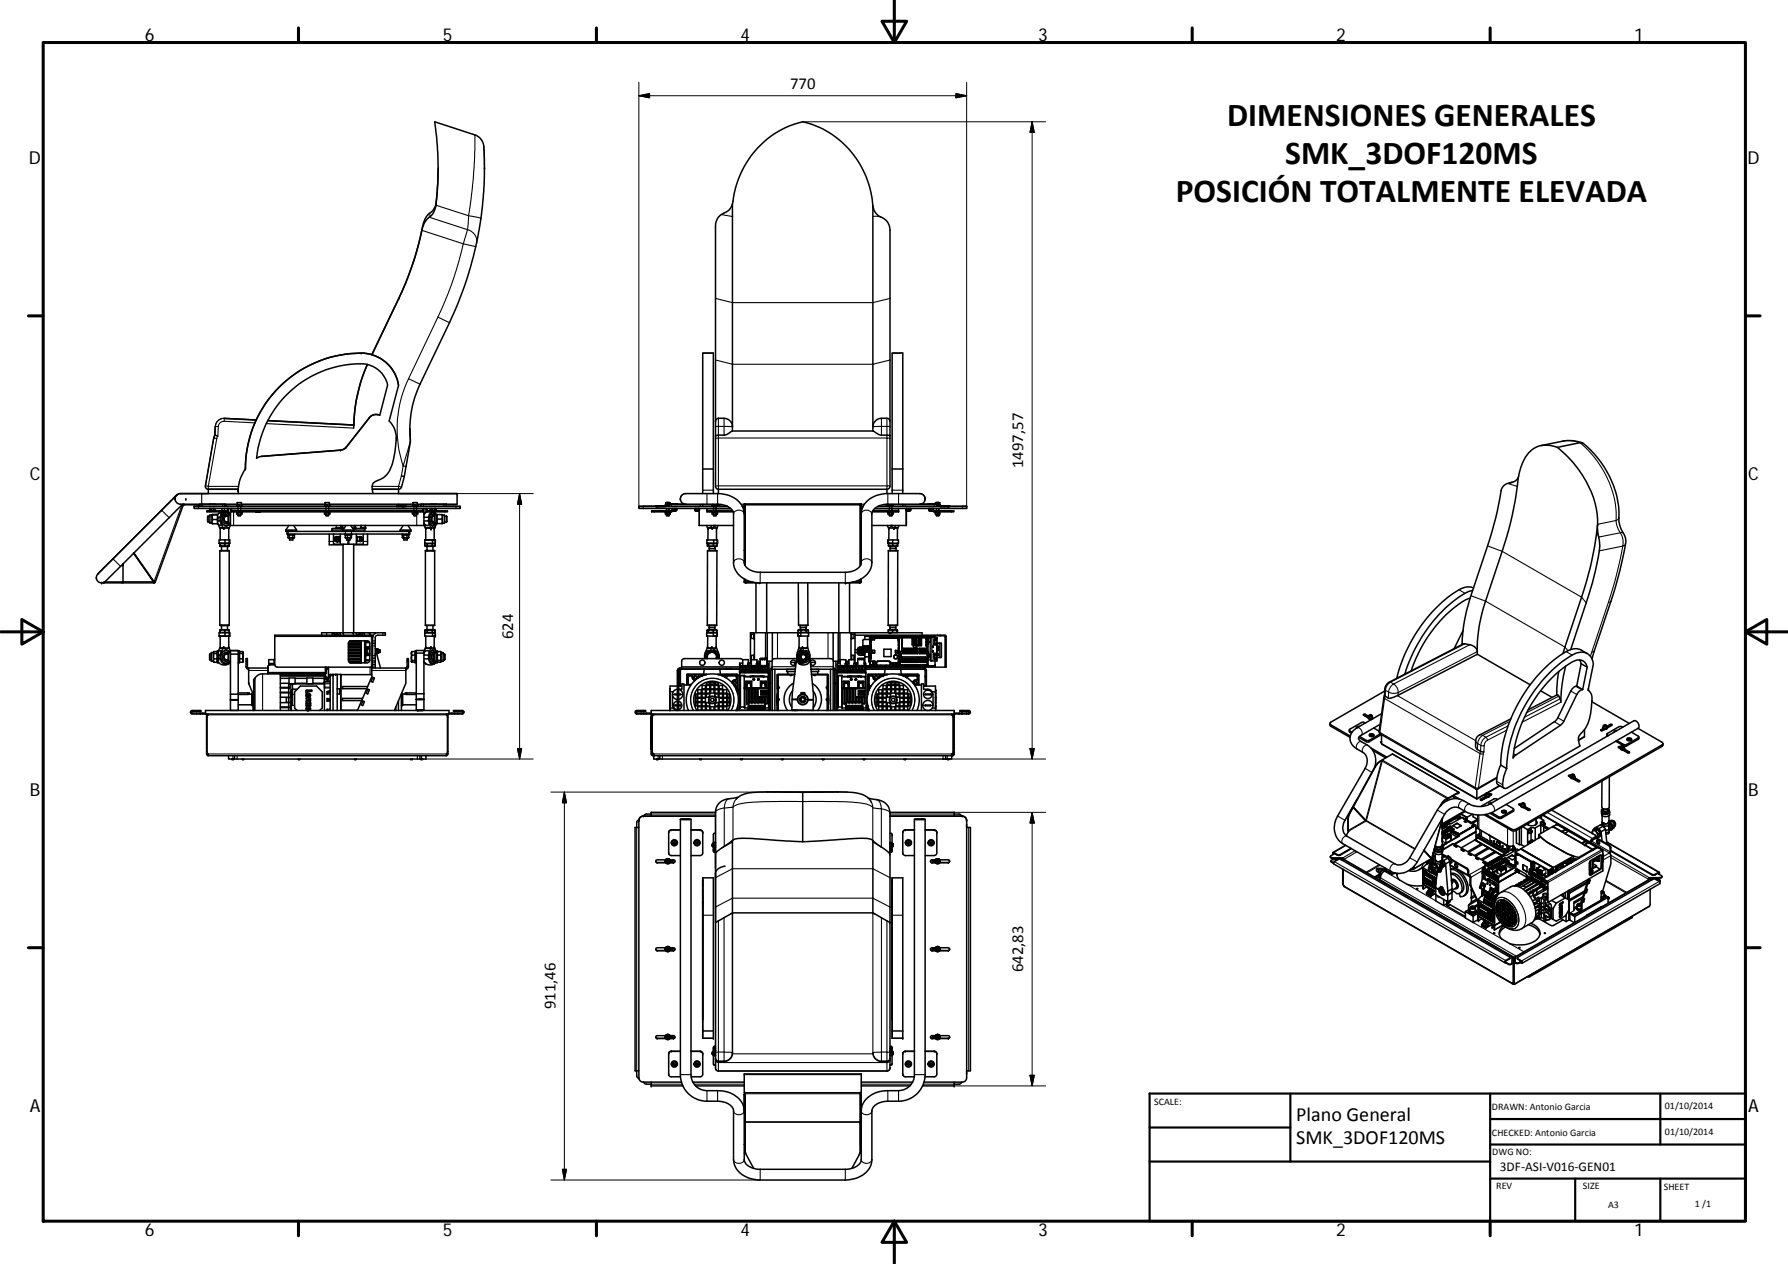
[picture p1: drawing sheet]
<svg xmlns="http://www.w3.org/2000/svg" width="420mm" height="297mm" viewBox="0 0 420 297" stroke-linecap="round" stroke-linejoin="round" font-family="sans-serif">
<defs><g id="words">
<g font-size="7.9">
<text x="288.3" y="29.6">DIMENSIONES GENERALES</text>
<text x="302" y="38.6">SMK_3DOF120MS</text>
<text x="276.3" y="47.6">POSICIÓN TOTALMENTE ELEVADA</text>
</g>
<g font-size="4.7">
<text x="304.6" y="263.5">Plano General</text>
<text x="304.6" y="268.9">SMK_3DOF120MS</text>
</g>
<g font-size="4.2">
<text x="34" y="9.6">6</text>
<text x="104" y="9.6">5</text>
<text x="174" y="9.6">4</text>
<text x="244" y="9.6">3</text>
<text x="314" y="9.6">2</text>
<text x="384" y="9.6">1</text>
<text x="6.8" y="38.7">D</text>
<text x="410.6" y="38.7">D</text>
<text x="7" y="112.9">C</text>
<text x="410.8" y="112.9">C</text>
<text x="7" y="187.1">B</text>
<text x="410.8" y="187.1">B</text>
<text x="7" y="261.3">A</text>
<text x="410.8" y="261.3">A</text>
<text x="34" y="290.4">6</text>
<text x="104" y="290.4">5</text>
<text x="174" y="290.4">4</text>
<text x="244" y="290.4">3</text>
<text x="314" y="290.4">2</text>
<text x="384" y="290.4">1</text>
</g>
<g font-size="3.9">
<text x="185.7" y="21">770</text>
<text x="240.4" y="110" transform="rotate(-90 240.4 110)">1497,57</text>
<text x="120.6" y="150.2" transform="rotate(-90 120.6 150.2)">624</text>
<text x="240.4" y="228.5" transform="rotate(-90 240.4 228.5)">642,83</text>
<text x="130.6" y="237.2" transform="rotate(-90 130.6 237.2)">911,46</text>
</g>
<text font-size="3.1" x="352.5" y="275.2">3DF‐ASI‐V016‐GEN01</text>
<g font-size="2.4">
<text x="271.2" y="259.7">SCALE:</text>
<text x="350.6" y="260.9">DRAWN: Antonio Garcia</text>
<text x="391.2" y="260.6">01/10/2014</text>
<text x="350.6" y="267">CHECKED: Antonio Garcia</text>
<text x="391.2" y="266.6">01/10/2014</text>
<text x="350.7" y="271.4">DWG NO:</text>
<text x="351.6" y="279.3">REV</text>
<text x="372" y="279.4">SIZE</text>
<text x="391" y="279.6">SHEET</text>
<text x="377.9" y="283.8">A3</text>
<text x="398.3" y="283.8">1 /1</text>
</g>
</g></defs>
<g fill="none" stroke="#000" stroke-width=".36">
<path d="M103 39.5l-.1 3.8a13.6 13.6 0 0 1-.9 5.6l-.5 .8a4.8 4.8 0 0 0-2.2 3.4 68.9 68.9 0 0 1-5.6 17l-6.3 13.3 6.3-13.3a78.2 78.2 0 0 0 5.7-17l.9-1.6a4.4 4.4 0 0 0 2.1-3.3 71.8 71.8 0 0 0-.3-19.6l9.5 3.1a3.4 3.4 0 0 1 2.2 3.8v2.7a84.9 84.9 0 0 1-8.2 37.6l-6.9 14.5a26.1 26.1 0 0 0-2.3 13.7l-1.4 8M102.5 47.9l-.1 .6M172.1 47.9v53.4M205.1 48.5v52.8M52.7 98.3l7.5 .4M62.9 98.8l20.3 1.1M67.4 92.7a24.1 24.1 0 0 1 18.7-7.1 6.4 6.4 0 0 1 5 4.9l-1.9 7.1a2.05 2.05 0 0 0-2.4 .6l-5.4 6.9-.8 .5-19.2 1.7-1.1 .4a24.3 24.3 0 0 1 7.1-15zM83.2 99.9l-.1 .7M86.3 85.6a37.8 37.8 0 0 0-3.1 14.3 37.8 37.8 0 0 1 3.1-14.3zM93.7 90.6a8.9 8.9 0 0 0-10.1-7.6 27.1 27.1 0 0 0-25.9 27.2M168.1 99v3.5M168.1 99l.1-.3 .6-.4a3.3 3.3 0 0 1 2.6 .5l.6 .8 .1 .7"/>
<path d="M168.1 99v-43.9a7 7 0 0 1 .2-3.2 3.8 3.8 0 0 1 2.5-2.2 3.6 3.6 0 0 0 1.5-3.2 21.7 21.7 0 0 1 16.3-17.9 22 22 0 0 1 16.6 20.3l.3 .6a3.8 3.8 0 0 0 2.2 1.9l1 1 .4 1.5v45.1M209.1 99v3.5l-.4-.2-1.9-.1-1.6-.9h-33.1l-1.6 .9-1.9 .1-.5 .2M209.1 99l-.2-.5-.5-.2a3.1 3.1 0 0 0-2.5 .5l-.7 .8-.1 .7M38 119.9l-11.4 11.4M41.5 116.4l-3.5 3.5M41.5 116.4l.7-.4h65.2v2.5h-9.3M41.5 116.4a1.35 1.35 0 0 0-.1 1.6 1.35 1.35 0 0 0 1.7 .5h4.3M42.8 118.6l.2 .1M42.9 118.5l-18.4 18.3M43 118.7l-6.5 18.1M43.2 118.6v-.1l-.3 .2M43.2 118.6l-.2 .1"/>
<path d="M43.2 118.6h3.7M46.6 119h.3M46.6 119h-1v.5h62.5v-.5h-.9h.9M46.6 119h60.6h-2.3M46.7 118.7h.2zM46.7 118.7v.2h.2M47.4 118.5h8.3M47.4 118.5h-.5v.5M47.5 118.8l-.1 .1M49.2 118.5h1.4M49.3 119.5h.7M49.5 119.5h.1"/>
<path d="M49.6 119.5v.6M50.2 120v.1M50.2 119.5v.5M50.3 119.5h.2v.5h-1.2v-.5M51.2 102.5l-.7-.2 .1-2.1-.1 2.1-.3 .6-1.9 11.7 .6 .4h7.1h-7.1v1M52.2 119.5l-.1 .6h.7l-.1-.6M52.3 118.5h.6v.5h-6M52.9 118.8h.2M52.9 118.7h.2v.3h.7M52.9 118.5v.2M53.5 119.5l-.1 .5-.2 .1h-3M53.6 119.5v.6l-.4 .2h-4.5v-.2h.6"/>
<path d="M54.2 119.5v4h45.4v-4M54.4 119.5v.6M55.6 118.8v.2h1.2M55.6 118.8h1.2M55.6 119h-2.7M55.7 118.7l.1-.6h.9v.6M55.9 119.5v.6M56.1 116a8.3 8.3 0 0 1 1.6-5.8 27.1 27.1 0 0 1 28.6-27.1 8.9 8.9 0 0 1 7.4 7.5l-2.3 8.3a6.1 6.1 0 0 1 1.6 5.8 11.7 11.7 0 0 1-2.2 7l-1.2 .8a3.2 3.2 0 0 0-2 1.3l-.2 .7 .3 1.5M56.1 118.7h.1M56.1 118.7l.1 .1M56.1 118.7h-.4v.1M56.2 118.7l.1 .1"/>
<path d="M56.2 118.7h.6v.3M56.5 119.5v.6M56.7 118.5h19.7M56.8 119h19.5M76.3 118.8h1.2M76.3 118.8v.2h1.2M76.4 118.7l.1-.6h.9v.6M76.6 119.5v.6M76.8 118.7h.1M76.8 118.7l.1 .1M76.8 118.7h-.5v.1M76.8 118.7h.7v.3"/>
<path d="M77.2 119.5v.6M77.4 118.5h19.7M77.5 119h19.5M87.5 115h6.2M93.2 119h2.3zM93.7 118.5l-.2 .4-.4 .1M93.7 115v1M94.3 111.8l.7 .2M95 112l-.7 2.5-.1 .3-.5 .2M97 118.8v.2h1.2M97 118.8h1.2M97.1 118.7v-.6h.9l.1 .6"/>
<path d="M97.3 119.5v.6M97.4 118.7h.1M97.4 118.7l.1 .1M97.4 118.7h-.4v.1M97.5 118.7l.1 .1M97.5 118.7h.7v.3M97.8 119.5v.6M98.2 119h.7M99.4 119.5v.6M99.5 118.5h-.6v.5M100.1 119.5l.1 .6 .4 .2h4.5v-.2M100.3 119.5l.1 .6h1.2"/>
<path d="M101.1 119.5v.6M101.2 118.5h1.4M101.3 119.5h.8M101.5 119.5h.1M101.6 119.5v.5M101.6 120v.1M102.2 119.5v.6M102.3 119.5h.2v.5h-1.2v-.5M104.3 118.5h.6v.5h-6M150.1 119h1h-1v.5h21.6M154.1 119h2.2zM154.1 119h.3z"/>
<path d="M154.4 119h-.3h2.2h-5.2h19.8h-2.3M154.4 119h2M156.3 118.8h.8zM156.3 118.8v.2h.8M156.3 118.7v.1M156.3 118.7h.8zM156.6 118.1h.6zM156.6 119.5v.6M157.1 119h8M157.1 118.5h.6M157.2 119.5v.6M157.4 118.5v-.4h-.9l-.1 .6"/>
<path d="M157.7 118.5h-.6v.5M157.7 118.5h3.5M157.7 118.5h1.5zM157.9 120l-.2 .1M157.9 119.5h.4M157.9 119.5v.5h1.1v-.5M158.1 119.5h.2M158.3 119.5h.1M158.5 119.5v.5M158.6 119.5h.1M158.6 119.5h.4M158.8 120v.1"/>
<path d="M158.9 119.5h-.3M161.1 116h7.5a6 6 0 0 1 6.1 3.7l.2 1.1M161.2 116a1.31 1.31 0 0 0-1.2 1.6 1.31 1.31 0 0 0 1.8 .9h6.8a3.6 3.6 0 0 1 3.8 2.1v11.6a5 5 0 0 0 4.4 4.6l1.6 .2M163.3 119.5h.4M163.3 119.5v.5h1v-.5M163.4 119.5h.3M163.5 120v.1M163.7 119.5h.1M163.8 119.5v.5M163.9 119.5h.1M163.9 119.5h.4M164.1 120v.1"/>
<path d="M164.2 119.5h-.3M164.3 120v3.5h8.1M165.1 119h2.3M165.1 110.2v5.8M165.1 118.5v.5M165.1 110.2h2.5M166.1 119.5v.6M167.4 118.8h1.2M167.4 118.8v.2h1.2M167.4 118.7v.1M167.5 118.5v.2M167.5 118.7h1"/>
<path d="M167.6 119h.7M167.6 110.2v5.8M167.6 110.2v-27.2h-2.5v27.2M167.7 119.5l-.1 .6h.8l-.1-.6M168.1 102.5v11.8l.2 .5 .5 .2M168.5 118.5v.2M168.5 118.7h.1M168.5 118.7l.1 .1M168.6 118.7v.3M168.8 115v1M168.8 118.5l.2 .4 .3 .1M168.8 115h39.6"/>
<path d="M174.4 119h.5M174.7 119.5h.2M174.9 118.5v13.7a2.93 2.93 0 0 0 2.9 2.2l20.8 .1a3.4 3.4 0 0 0 3.8-2.3v-13.7M174.9 118.5h27.5M174.9 118.5h.3v.2l-.2-.1h.2M175 118.5v10.8M202.2 118.5v14.3M202.4 119h.4M202.4 119.5h.2M202.4 118.5h-.3v.2l.1-.1h-.1M206.3 119h19.8M208.4 115v1"/>
<path d="M208.4 118.5l-.1 .4-.3 .1M208.7 118.8h1.2M208.7 118.7v.1M208.8 118.7h1M208.8 118.7h1.1M208.8 118.5v.2M209 119h.6M209 119.5l-.1 .6h.8l-.1-.6M209.1 102.5v11.8l-.2 .5-.5 .2M209.6 110.2v5.8M209.6 110.2h2.5M209.8 118.7h.1"/>
<path d="M209.8 118.5v.2M209.9 118.7v.3h-1.2v-.2M209.9 118.8v-.1v.1M211.1 119.5v.6M212.1 118.5v.5h.6M212.1 110.2v5.8M212.1 110.2v-27.2h-2.5v27.2M212.9 119.5h.4M212.9 119.5v.5h1.1v-.5M213 120v3.5h-8.1M213.1 119.5h.2M213.2 120v.1"/>
<path d="M213.3 119.5h.1M213.5 119.5v.5M213.6 119.5h.1M213.6 119.5h.4M213.8 120v.1M213.9 119.5h-.3M213.9 119.5h.1M216.1 116a1.31 1.31 0 0 1 1.2 1.6 1.31 1.31 0 0 1-1.8 .9h-6.9a3.6 3.6 0 0 0-3.7 2.1v11.6a4.8 4.8 0 0 1-3.8 4.4l-2.3 .4M216.1 118.5h3.4M216.1 116h-7.5a5.9 5.9 0 0 0-6.1 3.7l-.1 1.1M218.1 118.5h1.4zM218.3 119.5h.4"/>
<path d="M218.3 119.5v.5h1v-.5M218.4 119.5h.1M218.4 119.5h.3M218.5 120v.1M218.7 119.5h.1M218.8 119.5v.5M218.9 119.5h.1M218.9 119.5h.4M219.1 120v.1M219.1 120l.4 .3h4.6v-.2M219.2 119.5h-.3M219.3 120l.2 .1"/>
<path d="M219.5 118.5h.6v.5M219.5 118.5h.6M219.5 119h.6M219.8 118.5v-.4h1v.6M220 118.1h.6zM220 119.5v.6M220.1 118.8h.8zM220.1 119h.8M220.7 119.5v.6M220.8 118.7h.1M220.8 118.7h-.7h.8M220.9 119h2.2h-.3"/>
<path d="M220.9 118.8v-.1v.1M220.9 118.7v.3M222.8 119h.3zM222.8 119h-1.9h1.9M226.1 119h1zM227.1 119v.5h-21.5M355.4 113.3l-.7 .2M356.8 112.2a79.6 79.6 0 0 1-3.8 17.4l-3.9 11.7a34.8 34.8 0 0 0-2 11.8M365.9 105.1l5.6-1.1a11.1 11.1 0 0 1 4 3.7 21.7 21.7 0 0 1 5 15l.7 2.1a3.9 3.9 0 0 1 .8 3 91.8 91.8 0 0 1-3.5 13.5l-4.4 13.5M365.9 105.1a5.9 5.9 0 0 0-8.2 3.8l-.6 1.9a2.5 2.5 0 0 1-1.3 2.4l-.3 .1a2.7 2.7 0 0 0-2.8 2.1 75.1 75.1 0 0 1-3.1 12.9l-4 11.7a38.1 38.1 0 0 0-2 11.4M365.9 105.1a24.6 24.6 0 0 1 9.5 16.9 22 22 0 0 0 .5 6v.7a64.9 64.9 0 0 1-3.2 13l-3.6 11M371.8 104.1a8.5 8.5 0 0 0-4.6-.4l-5.1 1"/>
<path d="M23 134.9a1.3 1.3 0 0 0-.1 1.6 1.3 1.3 0 0 0 1.5 .5h4.5M24.4 136.8h4.5M26.6 131.3l-3.6 3.6M28.9 132.5v4.5M31.4 130l4.7 6.7v.3M31.4 129.9l4.9 6.9M36.2 136.7l.1 .1M36.3 136.8h-.2M36.3 136.8h.1M36.3 136.8h.2M36.5 136.8l-.3 .2h-7.3M48.9 121.3h.4"/>
<path d="M48.9 122.7h.4M48.9 121.3l-.1 .1 .1 1.3M48.9 121.3v1.4M49.3 121h.5v2h-.5zM49.6 120.1h.6M49.6 120.1h-.3h.3M49.8 123l.1 .1M49.9 120.9l-.1 .1M49.9 121h1.1M49.9 123.1h1.1M49.9 122.1h1.1M49.9 122.1v1"/>
<path d="M49.9 121v1.1M51 121v-.1h-1.1v.1M51 121v1.1M51 122.1v1M51.1 123l-.1 .1M51.1 123a.47 .47 0 0 0 .3 .4 .47 .47 0 0 0 .6-.1v-.3M51.1 123l.6 1.3M51.2 121.7v.6M51.7 129.4h.4M51.7 129.4v17.5M51.7 129.4h2.2M51.7 128.3l.1 .1"/>
<path d="M51.7 122.4l.3 .6M51.7 121.5v.9h-.6M51.7 121.5l-.6 .1M51.7 124.1l.3-.1 .4 .1M51.7 127.8h1.1M51.7 127.8v.4M51.7 128.2h1.1M51.7 124.1h.7M51.7 124.1v2.8M51.8 127.7h1.9M51.8 127.7h-.3h1.4M51.8 127.7h-.1"/>
<path d="M52 123l.6 1.3M52 120.3v.1M52.1 128.4v1M52.1 129.4h1.8M52.1 128.4h-.3h1.9h-.2M52.1 128.4h1.4M52.1 120.8l-.4 .7M52.2 121.1h.5M52.2 121.1a1.4 1.4 0 0 0-.1 1.8 1.4 1.4 0 0 0 1.8 .3l.2-.2-1 .5M52.2 120.8v.3M52.3 120.3l-.4 .1M52.4 124.1l.2 .2"/>
<path d="M52.5 120.3v.5M52.5 121.2a1 1 0 0 0-.1 1.3 1 1 0 0 0 1.2 .4M52.6 124.3h.1M52.6 120.3l.4 .1M52.6 124.1v.2M52.6 124.1a.7 .7 0 0 1 1.1 0M52.6 124.1h1.1v.2M52.7 121l.6-.1 .3 .2M52.7 120.8v.3M52.8 128.2h1M52.8 127.8h1M52.8 127.8v.4"/>
<path d="M52.8 120.3v.1M52.9 120.3v.1M52.9 126.9h-1.4v.8M52.9 127.7h1M52.9 126.9v.8M52.9 126.9h1M53 120.3v.5h-1.1v-.5l-.8 .6M53 120.5l.7 .1 .4 .4-.5-.4-.5-.1M53.2 121.3a.72 .72 0 0 0-.5 .7 .72 .72 0 0 0 .6 .7M53.4 120.3l.8 .4M53.5 128.4v1M53.5 120.2l.5 .4"/>
<path d="M53.6 121.3v1.3M53.6 121.3a.77 .77 0 0 0-1 .7 .77 .77 0 0 0 1 .7M53.7 127.7l.1 .1M53.7 127.7h.3h-.1M53.8 124.3v2.6M53.8 121v2M53.8 128.2l-.1 .2M53.8 127.8v.4M53.9 129.4v17.5M53.9 126.9h.1v.8M53.9 126.9v.8M54 121h.2"/>
<path d="M54 123h.2M54.2 123.4l-.5 .9M54.4 120.1h45v.2h-45zM55.8 120.3l-.2 .1v.4h1.3v-.5M55.8 120.1h.9M55.9 120.3v.8M55.9 121.1h.6M56.1 120.3h.7M56.5 120.4v.7M56.6 120.3v.1M60.1 120.3h1M61.1 120.3h.1"/>
<path d="M67.4 124.9v.6h28.9v-.6M67.6 125.5v.1h1.6v-.1M67.7 126.3h.3M67.8 123.5l-.6 1v.4h16M67.8 125.6l-.1 .1M68 126.3h.8M68 125.8h-.3v.5M68 125.8v.5M68 125.8h.8M68 126.4v.5h.8v-.5M68.8 125.8h.4M68.8 126.3h.4"/>
<path d="M68.8 125.8v.5M69 123.5l.7 1v.4M69 125.6l.2 .2M69.2 126.3h-1.5M69.2 125.8v.5M76.5 120.3l-.2 .1v.4h1.2v-.5M76.5 120.1h.8M76.6 120.3v.8M76.6 121.1h.6M76.7 120.3h.8M77.2 120.8v.3M77.2 120.4v.4"/>
<path d="M77.3 120.3v.1M77.4 125.5v2.5h3.2M78.4 125.5v2.4h1.6M78.9 126.4l-.1 .3 .1 .2M78.9 126.4l.1 .6M79 126.4h.2M79 127h.2M79 126.4v.6M79 126.4h-.1M79 123.5v.5M79.2 126.2a.49 .49 0 0 0-.6 .5 .49 .49 0 0 0 .6 .5M79.2 126.1v1.2"/>
<path d="M79.2 126.9v.4M79.2 126.4v.5M79.2 126.1v.3M79.2 127.3h.8M79.2 126.1h.4M79.2 126.9h.4M79.2 126.4h.4M79.2 126.1a.6 .6 0 0 0-.7 .6 .6 .6 0 0 0 .7 .6M79.6 126.1v.3M79.6 126.4v.5M79.6 126.9v.4l.1-.2M79.6 126.1l.1 .1"/>
<path d="M79.8 126.1h-.1v1.2M80 126.1h-.2v1.2M80 125.5v2.4h1.8v-1M80 123.5v.5M80.1 124.2l.2 .1M80.1 124.2h-2l-.1 .5 .2 .2M80.1 124.1l-1.1-.1v.2M80.2 124.1l-.3 .1M80.3 123.5l-.2 .7M80.6 127.9v20.8M81.1 125.5v.1h.8h.8v-.1M81.1 126.3h.5"/>
<path d="M81.1 125.8h.5M81.1 126.3l1.4 .1M81.1 125.8v.5M81.3 123.5l-.7 1.4M81.3 125.6l-.2 .2M81.5 126.4v.5h.8v-.5M81.6 126.3h.8M81.6 125.8h.8M81.6 125.8v.5M81.8 127h.2M82 126.9v1h1.7M82.4 125.8h.2v.5h-.2"/>
<path d="M82.4 125.8v.5M82.4 123.5l.8 1.1v.3M82.4 125.6l.1 .1M83.1 127.9v20.8M83.4 123.5l.2 .7M83.6 124.1l.2 .1M83.6 124.2l-.2 .1M83.6 124.2h2M83.7 126.1h.2v1.2h-.2M83.7 125.5v2.4h1.7v-2.4M83.9 127.2h.6M83.9 126.2h.6"/>
<path d="M84.3 126.2a.6 .6 0 0 1 1 .5 .6 .6 0 0 1-1 .5M84.5 126.2v1M84.5 126.2a.5 .5 0 0 1 .7 .5 .5 .5 0 0 1-.7 .5M84.5 126.4h.3l.2 .3-.2 .2h-.3M84.7 124.2v-.2h1.2v.2h-.3M84.8 123.5v.5M85.6 124.2l.1 .1-.1 .6M85.6 124.2h.1M85.6 124.9h.1M85.8 123.5v.5M86.4 125.5v2.5h-3.3M94.5 125.5v.1h1.6v-.1"/>
<path d="M94.7 123.5l-.7 1.4M94.7 125.6l-.1 .1M94.9 126.3h.7M94.9 125.8h-.4v.5h.4M94.9 125.8v.5M94.9 125.8h.7M94.9 126.4v.5h.8v-.5M95.6 126.3h.4M95.6 125.8v.5M95.6 125.8h.4M95.9 123.5l.7 1v.4h-13.4M95.9 125.6l.1 .2"/>
<path d="M96 126.3l-1.4 .1M96 125.8v.5M97.2 120.3l-.3 .1v.4h1.3v-.5M97.2 120.1h.7M97.2 120.3v.5M97.3 121.1h.5M97.3 120.8v.3M97.4 120.3h.7M97.8 120.8v.3M97.9 120.4v.4M97.9 120.3v.1M99.6 123.3l.4 1"/>
<path d="M99.6 121.6h1.1M99.6 122.9l.1 .1M99.7 123a.61 .61 0 0 0 .6 .5 .61 .61 0 0 0 .6-.5M99.7 123l.4 1.3M99.8 126.9h.2M99.8 126.9h1.8M99.8 126.9v.8h1.8M100 129.4h2.1M100 129.4v17.5M100 129.4h.1M100 126.9h2M100 124.3v2.6"/>
<path d="M100 120.4l.3-.2-.7 .9M100.1 127.7l-.2 .1M100.1 120.3l-.5 .5M100.1 124.1h1M100.1 124.1v.2M100.1 124.1l.5-.1 .5 .1M100.3 129.4h-.3h2.1h-.4M100.3 129.4h1.4M100.3 128.4v1M100.4 127.8v.5M100.4 127.8h-.6v.4l.6 .1M100.4 128.3h1.2"/>
<path d="M100.4 127.8h1.2M100.7 122.4l.2 .6M100.7 121.6v.8h-1.1M100.9 123l.4 1.3-.2-.2M101 120.1h.6M101.3 124.1h.7M101.3 124.1v-.1a.37 .37 0 0 1 .4-.2 .37 .37 0 0 1 .3 .3v2.8M101.3 124.1v.2M101.3 121.1l.4-.2 .4 .3a.73 .73 0 0 0-.7 .4 .73 .73 0 0 0 0 .8l.3 .4 .4-.1a.54 .54 0 0 1-.7 .3 .54 .54 0 0 1-.3-.7v-.7zM101.4 120.3l-.4 .5-.3 .8M101.6 127.8v.5M101.6 120.1h.6"/>
<path d="M101.6 126.9h.7M101.6 120.5l.6 .5M101.6 127.7h.7M101.6 126.9v.8M101.7 128.4v1M101.8 121.3a.86 .86 0 0 0 0 1.4M102 126.9h.3M102.1 129.4h.1M102.1 129.4v17.5M102.2 120.1h2.4h-2.4M102.2 121h.4v2h-.4M102.2 121l-.1 .1v1.7l.1 .2"/>
<path d="M102.2 121v2M102.2 123l-.6 .5M102.2 126.9h.1M102.3 127.8h-.7M102.3 127.8v.4M102.3 128.2l-.7 .1M102.3 128.2l-.3 .2-2.1-.1M102.3 127.7h-.3l.3 .1M102.3 121a.7 .7 0 0 0-.8-.5 .7 .7 0 0 0-.6 .8 1.69 1.69 0 0 0 .8 2.2l.6-.5M102.3 126.9v.8M102.5 123l-.5 1.3 .6-1.3-.2 .2M102.5 121l-.6-.7 .7 .7"/>
<path d="M102.6 123h.2M102.8 120.9h1.1M102.8 123h1.1M102.8 122h1.1M102.8 122v1M102.8 120.9v1.1M102.8 120.9l-.2 .1M103.9 120.9v1.1M103.9 122v1M103.9 120.9l.1 .1M104 121h.4v2h-.4zM104 123h-.1"/>
<path d="M104.4 121.3h.5M104.4 122.7h.5M104.6 120.1h.5zM104.9 121.3v1.4M156.4 120.3v.5h1.1v-.5M156.4 120.4h.4M156.6 120.1h.1M156.5 120.3l.3 .1M156.6 120.1h.6M156.6 120.1h-2.9h4M156.6 121.1h.6M156.6 120.8v.3"/>
<path d="M156.8 120.3v.1M156.9 120.3v.5M157.1 120.3v.1M157.1 120.4h.4M157.2 120.1h.1M157.2 120.1h.5M157.2 120.8v.3M157.3 120.3l-.2 .1M158.1 120.1h.7M158.1 120.1l-.4 .2h-4.6v-.2h.6M163.5 120.1h.6M166 123.5l.4 .8"/>
<path d="M166.1 126.9h2.5v.8h-2.5zM166.2 127.7h.2M166.3 129.4l-.1 17.5M166.3 129.4h2.2M166.4 124.3h.1M166.4 124.1v.2M166.4 124.3v2.6M166.4 124.1l.3-.1 .5 .1M166.4 124.1h.8M166.4 127.7h1.3M166.4 127.7h-.1M166.5 127.8h1.1"/>
<path d="M166.5 128.2h1.1M166.5 127.8h-.3v.4h.3M166.5 127.8v.4M166.7 128.9h1.4M166.7 128.4v1M167 123.5l.4 .8M167.2 124.1l.2 .2M167.4 124.1v.2M167.4 124.1a.55 .55 0 0 1 1 0M167.4 124.1h1M167.6 120.3l-.3 .1v.4h1.3v-.5M167.6 120.3l.1 .8"/>
<path d="M167.6 127.8h.9M167.6 128.2l.9 .1M167.6 127.8v.4M167.7 121.1h.6M167.7 123.5h.4M167.7 126.9v.8M167.8 120.3v.1M168 123.5h-.1M168.1 128.4v1M168.3 120.8v.3M168.3 120.4v.4M168.3 127.7h.1"/>
<path d="M168.3 127.7l.2 .1M168.4 124.3h.1M168.4 120.3l-.6 .1M168.4 124.1v2.8M168.5 129.4l-.1 17.5M168.5 128.3l-.2 .1-2-.1M168.5 120.3l-.7 .1M168.5 127.8v.5M168.6 126.9v.8h-.3M168.7 123.5l-.3 .8M172.2 120.1h-6.1v.2h6.2M174.8 120.1h.1"/>
<path d="M174.8 120.3h.1M174.9 136.8h.1M174.9 136.7l.3 .3M174.9 136v.8M174.9 129.3h.1M175 129.3v3.5M175 136.1v.6M175 136.7l.2 .1M175.1 136.8h.1M175.2 136.8h.1M175.2 136.8h1.8M175.2 137h26.8"/>
<path d="M175.2 136.8v.2M177.6 137v11.7M180.2 137v11.7M187.6 137l.1 9.9M189.8 137l.1 9.9M197.1 137v11.7M199.6 137v11.7M200.2 136.8h1.8M202 136.8v.2M202 136.8h.1M202.2 136.8h-.1M202.2 129.3h.2"/>
<path d="M202.2 136.7l-.1 .1M202.2 136.1v.6M202.4 136l-.1 .8M202.4 136.7l-.1 .2-.3 .1M202.4 120.1h.1M202.4 120.3h.1M205.1 120.1h6M208.5 123.5l.4 .8M208.8 129.4l-.1 17.5M208.8 127.7h.1M208.8 129.4h2.2M208.8 128.2l.1 .2 2-.1"/>
<path d="M208.8 128.2h1M208.8 127.8v.4M208.8 127.8h1M208.8 126.9h1M208.8 126.9h-.2v.8h.2M208.8 126.9v.8M208.9 124.3h.1M208.9 127.7l-.1 .1M208.9 124.3v2.6M208.9 120.3l-.3 .1v.4h1.3v-.5M208.9 124.1a.7 .7 0 0 1 1.1 0M208.9 124.1h1.1"/>
<path d="M208.9 124.1v.2M209 121.1h.6M209 120.3v.8M209.1 120.3v.1M209.2 129.4v-1h1.4v1M209.2 128.9h1.4M209.3 123.5h.4M209.3 123.5h.2M209.6 120.4v.7M209.7 120.3l-.6 .1M209.8 126.9h1.3v.8h-2.2M209.8 126.9v.8h-1"/>
<path d="M209.8 127.8h1.1M209.8 128.2l1.1 .1M209.8 127.8v.4M209.9 120.3l-.8 .1M210 124.1l.1 .2M210.3 124.1h.6M210.3 124.1l.3-.1 .3 .1v2.8M210.3 124.1l-.2 .2M210.4 123.5l-.3 .8M210.9 127.8v.5M210.9 128.3h.1M211 129.4l-.1 17.5"/>
<path d="M211 127.7h-.1M211.1 120.1v.2h-6.1M211.3 123.5l-.4 .8M213.2 120.1h.6M218.5 120.1h.6M219.5 120.1h4h-2.8M219.5 120.1h.5M219.8 120.3v.5h1.1v-.5M220 120.1h.1M219.9 120.4h.8M219.9 120.3v.1M220 120.1h.7"/>
<path d="M220 121.1h.7M220 120.8v.3M220.3 120.4v.4M220.7 120.1h.1M220.7 120.8v.3M220.7 120.3v.1M223.5 120.1h.6zM346.1 138.7a15.5 15.5 0 0 0-6.4 4.2 35.9 35.9 0 0 0-9.6 15.5M346.3 138.2a4.1 4.1 0 0 0-4.2 .9 34.5 34.5 0 0 0-13.9 20.3M375.4 123.4a81.7 81.7 0 0 1-3.7 16.9l-4.4 13.3M49.3 155.1h.4M49.3 153.7h.4"/>
<path d="M49.3 153.7v1.4M49.7 153.4h.4v2h-.4zM50.1 155.4l.2 .2M50.2 153.2l-.1 .2M50.3 154.8v.8M50.3 153.6v1.2M50.3 153.6v-.5h.6v.5M50.3 153.6h.6M50.3 155.6h.6M50.3 154.8h.6M50.9 153.6v1.2M50.9 154.8v.8"/>
<path d="M51 153.2l.1 .2M51.1 155.4l-.2 .2M51.1 153h.2v2.8h-.2zM51.3 154.8h.4M51.3 153.9h.4M51.3 155.6a1.91 1.91 0 0 0 2.8 .1M51.3 153.2l.4-.3 .2 .1 .1 .4M51.7 146.9h2.2M51.7 146.9v.1M51.7 148h2l.1 .1M51.7 148.6l.1 .1M51.7 154.8a1.38 1.38 0 0 0 1 1.3 1.38 1.38 0 0 0 1.5-.5"/>
<path d="M51.7 153.9v.9M51.7 148.1v.5M51.7 152.3l.3 .1 .4-.1M51.7 152.3h.7M51.7 152.3v-2.8h2.1l-.1 2.8M51.7 152.1l-.4 .9M52 153.4l-.3 .5M52.1 147h-.4h2.1h-.3M52.1 147v1M52.1 147h1.4M52.6 152h.1M52.6 152l-.2 .3"/>
<path d="M52.6 152l-.6 1.4M52.6 152.3a.7 .7 0 0 0 1.1 0M52.6 152.3h1.1M52.6 152v.3M52.8 148.1h-1.1M52.8 148.5l1 .1M52.8 148.1v.4M52.8 148.5l-1.1 .1M52.8 148.1h1M52.9 148.7h-1.4v.8M52.9 149.5h1M52.9 149.5h-1.4h.2"/>
<path d="M53.1 152.8l.5 .2 .5 .4a1.32 1.32 0 0 0-1.7-.3 1.32 1.32 0 0 0-.5 1.7 1.21 1.21 0 0 0 .9 1 1.21 1.21 0 0 0 1.3-.4l-.3 .3-.7 .2M53.2 153.7a.72 .72 0 0 0-.5 .7 .72 .72 0 0 0 .6 .7M53.5 147v1M53.6 153.8v1.2M53.6 153.5a1.02 1.02 0 0 0-1.4 .7 1.02 1.02 0 0 0 1.1 1.2l.3-.2M53.6 153.7a.77 .77 0 0 0-1 .7 .77 .77 0 0 0 1 .7M53.7 152l.5 1M53.8 153.4v2M53.8 148.6l-.1 .1M53.8 148.1v.5M53.9 146.9l-.1 .1M53.9 148.7h.1v.8"/>
<path d="M53.9 149.5h.1h-.2M53.9 148.7h-1v.8M53.9 148.7v.8M54 153.4h.2M54 155.4h.2M54.2 152.9v14M54.2 152.9h1.8v.8M54.2 153.7h1.8M56 153h.2v2.8h-.2M56 152.9h-1.8M56 153.7v13.2M56.2 153.4h.1"/>
<path d="M56.2 155.4h.1M56.3 153.6h.7M56.3 154.8v.8h.7M56.3 154.8h.7M57 153.6v-.5h-.7v1.7M57 153.6l.1 .6M57 154.8l.1 .4M57.1 153.2v1M57.1 155.2l-.1 .4M57.1 154.2l-.1 .6M57.1 154.2v1M58.4 157l.1 3.7"/>
<path d="M58.4 157l-.3-.3v-1.9h-.3v2.1l.6 .4M58.4 157h4.6M63 158.1v.1M63 157.8v.3h13.5M63 158.1h13.5M63 156.7v1.7M63.1 156.4l-.1 .3M63.2 155.9h1.2M64.4 155h-1.2v1.4M64.6 156.2h-1.2l-.4 .3v.2M64.6 155h-.2v1.2M65.9 158.6h10.3h-10.3"/>
<path d="M65.9 159.4h2M65.9 158.9h10.3M67.9 159.3h1.4l.1 1.4h-1.5zM69.3 159.4h2.8M72.1 159.3h1.4v1.4h-1.4zM73.5 159.4h2.7M76.2 158.6v2h-2.7M76.5 157h.1M76.5 158.3v1.3M76.5 159l.2 .6M76.5 157.2l.7 .1M76.5 158.9l.3 .7"/>
<path d="M76.5 158.1h.1M76.5 158.9l.4 .6zM76.5 158.3h.1M76.5 156.8l.2 .7M76.6 157.2l-.1-.4v1.5M76.7 157h.5M76.7 156.9v.6M76.7 157.5v.7l-.2 .1M76.9 159.6h.1M76.9 159.6h-.7M77.2 156.8v2.3M77.5 158.6l-.6 1z"/>
<path d="M77.5 158.5v.1M77.6 158.6l-.6 1.5M77.6 158.5l-.7 1.6M77.6 158.5h2.5v8.5M77.6 158.5v3.8l-.7 .8v-.6v.1l.7-.4M78.1 148.7h.4v.6M78.1 148.7h-2.5v.6M78.1 148.7v.6M78.3 158.5v8.5M78.5 148.7h1.5v.6M78.6 149.3a.64 .64 0 0 1 1.1 0M78.7 149.3l.5-.3 .4 .3"/>
<path d="M79.1 149.3h.1M79.2 158.5v3.4M80 148.7h.7v.6M80.1 158.5v8.5M80.1 158.5h7.3M80.7 148.7h2.3v.6M81.9 153.2l3 .1M81.9 154.3h3v.4v-.4zM81.9 153.6h3v.4v-.4zM81.9 152.8h3v.4v-.4zM81.9 152.1h3v.4v-.4zM81.9 151.4h3v.4v-.4z"/>
<path d="M81.9 155h3v.4h-3h3v-.4zM82.2 150.7h2.7v.4v-.4zM83 148.7h.8v.6M83.8 148.7h1.4v.6M84 149.3a.64 .64 0 0 1 1.1 0M84.1 149.3l.5-.3 .4 .3M84.5 149.3h.1M84.9 155.8l-2.7-.1 4.1 .1 .5-.3 .1-4.3-.1-.4-.3-.2h-4l-.5 .2-.1 4.4 .1 .3 .5 .3M84.9 154.7h-3M84.9 151.8h-3M84.9 152.5h-3M84.9 154h-3"/>
<path d="M84.9 151.1h-3M84.9 155.7v.1M85.2 148.7h.5v.6M85.7 148.7l1 .1 .3 .5M85.7 150.6v5.2M85.9 154h1zM85.9 150.6v5.2M85.9 152l1 .1zM85.9 155.1h1M85.9 152l1 .1M85.9 152.3h1M85.9 150.8h.8"/>
<path d="M85.9 155.3h1M85.9 151h.9M86.4 148.7h1.8v.1M86.8 152.5l-.6 .1v.9h.6M86.9 153.7h-1M86.9 152.4v1.2M87.4 149.6v-.3h.2v.3M87.6 149.6h-.3v-.3h-22.7v6.9l.1 .3 .3 .3h22.6M87.6 151.2h.6v5M87.6 149.9l.4-1a2.35 2.35 0 0 1 2-.2h.6v.6h-1.8l-.5 .2-.1 1.7M87.6 154.7h.6M87.6 156.2h.6"/>
<path d="M87.6 149.6v7.4M87.6 159.2l.4 .1-.4 1-.4-.2zM88.2 156.2v.8M88.2 153.9l.2-.2 .2 .1 .8 3.2M88.2 152.4h.1v1.2h-.1M88.3 153.5h.1M88.4 153.5h.4M88.4 152.5h.4M88.4 153h.4M88.4 152.5v.5M88.4 153v.5M88.4 152.5l-.1 .1"/>
<path d="M88.8 152.5v1M88.8 152.5v.5M88.8 153v.5M88.8 153.3h.5M88.8 152.7h.5M89.3 152.7v.6M95.4 157l.3-.3v-1.9h.3l-.1 2.1-.2 .3-.3 .1M95.4 157v3.6l-2.7 6.4M95.4 157h-8l-.1 2.1-3.3 7.9M96.7 153.5l.1 .4M96.7 153.5v1.1M96.7 155.4v.1"/>
<path d="M96.7 154.6l.1 .6M96.7 154.6v.8M96.8 153.1l-.1 .4M96.8 153.9l-.1 .7M96.8 155.2l-.1 .2M96.8 153.1h.7v2.1M96.8 153.9h.7M96.8 155.2h.7M97.5 155.2v.4h-.7l-.1-.2M97.5 153.4h.1M97.5 155.4h.1M97.8 153h-.2v2.8h.2"/>
<path d="M97.8 153.5h1.8M99.6 155.3l.6 .8M99.6 154.8h1.1M99.6 153.9h1.1M99.6 155.6l.5 .4M99.7 153.4l-.1 .1M99.7 153.4a.62 .62 0 0 1 .6-.5 .62 .62 0 0 1 .6 .5M99.8 148.7v.8h1.8M99.8 148.7h.3M99.8 148.7h1.8M99.9 148.6l.2 .1M100 146.9h2.1"/>
<path d="M100 149.5v2.6M100 156l.2 .1M100 152l-.4 1.1M100.1 148h.1M100.1 148l-.1 .1M100.1 152v.3M100.1 152l-.4 1.4M100.1 148l-.2 .1M100.1 152.3l.5 .1 .5-.1M100.1 152.3h1M100.3 148h-.2h1.9h-.3M100.3 147v1"/>
<path d="M100.4 148.1h-.6v.5h.6M100.4 148.1h1.2M100.4 148.6h1.2M100.4 148.1v.5M100.7 153.9v.9M100.7 154.8a1.1 1.1 0 0 0 1.2 1.3l.6-.7h-.5M100.9 153.4l-.2 .5M101.3 152v.3M101.3 152l-.4 1.4M101.3 152l-.2 .3M101.3 152.3h.7M101.6 148.6h.7"/>
<path d="M101.6 148.1v.5M101.6 148.1h.7M101.6 152.8l.6 .6M101.7 148h-1.4M101.7 147v1M101.8 153.7a.86 .86 0 0 0 0 1.4M101.9 153.7v1.4M101.9 153.6a.88 .88 0 0 0-.5 .8 .88 .88 0 0 0 .5 .8M102 148h.1M102 148l.1 .1M102 148l.3 .1M102 148.7h.3"/>
<path d="M102 152.3a.39 .39 0 0 1-.3 .3 .39 .39 0 0 1-.4-.3M102 152.1l.5 1.3h-.5M102 152l.5 1.1M102 152h.1M102 153.4v2M102 153.4l-.1 .1a.53 .53 0 0 0-.6-.1 .53 .53 0 0 0-.2 .6 1.03 1.03 0 0 0 .6 1.4l.2-.1 .1 .1M102.2 155.4l-.6 .5M102.2 148.7h.1M102.3 148.6l-2.2 .1M102.3 148.1v.5M102.3 148.7h-.7v.8M102.3 148.7v.8"/>
<path d="M102.3 149.5h-.7M102.3 153.4a.69 .69 0 0 0-.8-.5 .69 .69 0 0 0-.6 .8 1.87 1.87 0 0 0 .7 2.2h.3l.4-.5M102.3 149.5h-.3v2.8M102.4 153.1l.1 .1M102.5 153h.2v2.8h-.2zM102.5 155.6a1.89 1.89 0 0 1-2.3 .5M102.7 155.4l.1 .1M102.9 153.1h.6M102.9 153.9h.6M102.9 155.2h.6M102.9 153.9v1.3M102.9 153.1v.8"/>
<path d="M102.9 153.1l-.2 .3M103.5 153.1v.8M103.5 153.9v1.3M103.5 155.2v.4h-.6v-.4M103.5 153.1l.2 .3M103.7 153.4h.4v2h-.4zM103.7 155.4l-.1 .1M104.1 155.1h.3M104.1 153.7h.3M104.4 153.7l.2 .1-.2 1.3M104.4 153.7v1.4M159.6 157.3v3.9"/>
<path d="M160.2 157.3l-.3 .3v3.6M161.7 158.5l-.3 .3M161.9 158.8h.7l.1 .2M161.9 158.8l-.2 .2v1.9M161.9 158.8l-.2 .2M161.9 158.8h.6l.2 .2M162.7 159a.87 .87 0 0 0 .6 .9l-.1-.1a.67 .67 0 0 1-.5-.8zM165.1 158.8h-.9l-.1 .5M165.4 158.5v.2v-.2l-.3 .1v.2v-.2M165.5 157.3l-.2 1.2M165.6 153.9h.2M165.6 153.9v.9"/>
<path d="M165.6 155.6v.4M165.7 153.4l-.1 .5M166 154.8a1.39 1.39 0 0 1 1.3-1.8 1.39 1.39 0 0 1 1.3 1.8M166.1 149.5h1.5M166.1 149.5h.2v2.6M166.1 158.5h-4.7v2.4M166.2 154.2l.1 .6M166.2 154.2l-.1 .6M166.2 148.1l2.1-.1 .2 .1M166.2 148.6l.1 .1M166.2 146.9h2.2M166.3 152.1v.2"/>
<path d="M166.3 152l-.6 1.4M166.3 152.3h.8M166.3 152.3l.3 .1 .5-.1M166.4 148.1h1.2M166.4 148.1h-.3v.4h.3M166.4 148.1v.4M166.4 148.5l1.2 .1M166.6 148.7h1M166.6 147.5h1.4M166.6 152.9l-.4 .1-.5 .4M166.6 148v-1h1.4v1M166.6 152.9l-.7 .8-.2 1.1"/>
<path d="M166.6 152.9h1.1l1 .6M166.9 153.4l.5-.1 .6 .2M166.9 153.4l-.4 .2-.3 .6M166.9 153.4l.6-.3 .5 .4M166.9 153.4l-.6 .2-.1 .6M167.3 152.3a.57 .57 0 0 0 1 0M167.3 152.3h1M167.3 152v.3M167.3 152l-.2 .3M167.3 152l-.3 .9M167.6 148.1h.9M167.6 148.1v.5"/>
<path d="M167.6 148.6h.9M167.6 149.5h.7M167.6 149.5h.9M167.6 152.9l.6 .1 .5 .5M167.6 148.7h.9v.8M167.6 148.7h-1.5v.8M167.6 148.7v.8M167.8 152.8l.5 .3 .3 .3M168 153.5l.3 .6 .1 .5M168 153.5l.5 .4-.1 .7M168.3 149.5v2.8M168.3 149.5h.2"/>
<path d="M168.3 152a4.9 4.9 0 0 1 .7 2.8M168.4 154.6l-.1 .2M168.5 148.1v.5M168.5 148.6l-.2 .1M168.5 148.7v.8M168.6 158.5h4.8v4.7M168.7 153.5l.2 1.3zM168.7 153.6l.1 1M169.2 157.3l.1 1.2M169.6 158.8h.7v.3M170.1 158.8l.2 .3M170.7 158.5l-.4 .6"/>
<path d="M170.8 158.9l2.2-.1 .1 .8-.3 .2M171 158.6l-.4 .7 .2-.4M171 158.6l-.2 .3M171 158.6l-.3-.1-.4 .6M171.9 157.3h1.9M171.9 157h1.9M172.2 160l-.3 .4 .1-.1a.71 .71 0 0 1 .8-.5zM172.9 158.8l.1 .1 .1 .8-.3 .1M173.1 158.5l.2 .1 .1 .2zM173.8 156.2v1.9M173.8 156.2l.2 .2h4.4M173.8 158.1h.1"/>
<path d="M173.9 157.8h6.5v.3M174 158.8v7.4zM174 158.7v7.7h-.3l.1-8.2h6.7l.1 8.2h-.8v.4M174 158.8h1v.2M174 158.8h1M174.1 156.7h.4v.8h-.4zM174.5 156.4v-1.4h1.3v.9l-.3 .5M174.5 155.8h-.7v.4M174.5 155.1l-.5-.3h-13.2l-.6 .4v1.8M174.8 156.7h.4v.8h-.4zM174.9 159h5.6v2.8l-5.6 .1zM174.9 158.1h.1"/>
<path d="M175 158.8v.2M175.2 158.1h.1M175.5 156.7h.4v.8h-.4zM175.8 155.8h.1M175.9 156.4v-.6h.7h-.4v.6M176.2 156.7h.4v.8h-.4zM176.6 155h1.3v.9l-.3 .5M176.6 155v1.4M176.6 157.5h.1M176.6 156.7h-.4v.8h.5M176.7 156.7v.8M176.8 158.9l-.5 .1h3.2"/>
<path d="M176.8 158.9h.4M176.8 159h.1M176.8 158.9h.3zM176.9 159.7l.1 .1 .3-.1M176.9 156.7h.5v.8h-.5zM177 159.7h.3M177 159.6l.3 .1zM177.1 159h.1M177.1 158.9v.1M177.1 154l-.6 .1 .1 .9M177.1 149l-.6 .1v.9h.6M177.2 158.9h1.5"/>
<path d="M177.3 148.7v6.3M177.3 153.9h-.2v1.1M177.3 148.9h-.2v1.2h.2M177.7 156.7h.4v.8h-.4zM177.7 156.4h.1M177.9 155.4h.8M177.9 155.8h.2M178.1 159.7h.1M178.1 158.1h.1M178.1 156.4v-.6h.6h-.3v.6M178.4 156.4v.3M178.4 157.5h.4"/>
<path d="M178.4 156.5v1M178.4 156.4h.7M178.4 156.6h.4M178.4 156.5h.4M178.7 155h1.5M178.7 155v-.3h.4v.3M178.7 154.8v1.6M178.7 158.9l.1 .1M178.7 158.9h.5M178.8 158.9h.3M178.8 158.9v.1M178.8 156.4v.3"/>
<path d="M178.8 156.5v1M179.1 158.9v.1M179.1 159h.1M179.1 157.5h.5M179.1 156.6h.5v.9M179.1 154.8h.1M179.1 156.5v1M179.1 156.4v.3M179.1 156.4l.4 .1zM179.2 158.9h.3M179.5 158.9v.1M179.5 156.4l.1 1.1"/>
<path d="M179.5 156.5v.1M179.5 156.4h.9M179.6 155v-.3h-.4v.3M179.6 154.8h.1M179.8 157.5h.5M179.8 156.7v-.3v1.1M179.8 156.6h.5M179.9 156.5h.3M179.9 148.7v6M180.1 154.8l.1 1.6M180.1 155v-.3h-.4v.3M180.2 155.4h1.2"/>
<path d="M180.2 155.8h.2M180.2 155.8h.1M180.3 156.4v1.1M180.3 155.8l.1 .6M180.3 155.8v1.7M180.3 148.7v6.7M180.4 155.8v.6M180.4 155.8h.1v.4h-.1M180.4 157.8v.3M180.4 158.1h-6.6M180.5 156.2v1.9h-.1M181.4 157.3l-.3 .2v9.5"/>
<path d="M181.4 155.4v1.9M181.4 157.3h5.5M181.4 157l-.5 .2-.1 .4v9.4M181.5 148.7h-5.2v6.7h.3M181.5 148.7h6.7M181.5 148.7v6.4M181.5 157.3v9.7M182.1 157.3v9.7M182.9 158.5v8.5M182.9 158.5h3.8M185.1 158.4l-.1 .1M185.1 157.8v.7"/>
<path d="M185.4 157.3h.1M185.6 158.5l.2 .3 .3-.3M185.8 155.7h1.2M186.7 155.7v.6M186.7 157.3h.1M186.8 158.5h-4.2v3.4M186.9 157.3h-2v.5h1.9M187.2 154.8h-5.2l-.4 .2-.2 .4M187.2 154.6l-1.1 9.7 1.3 .1 .2-.8 .6-.4v-.4h.9v.4l.6 .5 .2 .7h1.2v-1.3l-.8-8.3M187.5 148.7v.8M187.5 149.5h.3M187.5 149.5h.7"/>
<path d="M187.5 148.1h.7M187.5 148.6l.3 .1M187.5 148.6h.7M187.5 148.1v.5M187.6 153.9l1-.8 .3 .1a.92 .92 0 0 1 1 1.3 .78 .78 0 0 1-.6 .9l-.3 .2-.3-.1a.93 .93 0 0 1-1-1.2zM187.7 146.9h2.2M187.8 152.1l-.6 1.9v.8a1.11 1.11 0 0 0 1.3 1.3l.3-.3M187.8 149.5v2.8a.41 .41 0 0 0 .4 .3 .41 .41 0 0 0 .4-.3M187.8 152.3h.8M187.8 149.5h.4M188.1 147v1M188.1 147.4h1.4"/>
<path d="M188.2 148.7h1.8M188.2 148.7v.8M188.2 152.8a1.79 1.79 0 0 0 0 3.1M188.2 148.6h1.2M188.2 148.1v.5M188.2 148.1h1.2M188.5 153a.76 .76 0 0 0-1.1 .7 1.71 1.71 0 0 0 .8 2.2l.3-.1M188.6 152l.2 .3M188.6 152l.2 1M188.6 152v.3M188.8 152.3l.5 .1 .4-.1M188.8 152.3h.9"/>
<path d="M189.1 153l.3-.1 .3 .1 .5 .4M189.4 148.1v.5M189.4 148.1h.6v.4l-.6 .1M189.5 147v1M189.7 152v.3M189.7 152l.5 1.4M189.9 148.1l-1.9-.1-.5 .1M189.9 148.6l-.2 .1M190 148.7h5.8M190 148.7v.8M190 149.5h-.3l.1 2.6M190 149.5h-1.8"/>
<path d="M190.1 154.8h.2M190.1 153.9h.2M190.2 153.4l.1 .5M190.3 154.8h4.9l.5 .2 .1 .4M190.3 153.9v.9M190.3 154.8a1.56 1.56 0 0 1-2.4 1.3M190.4 155.7h1.2M190.4 155.5a.62 .62 0 0 1 .9-.3 .62 .62 0 0 1 .1 .9 .62 .62 0 0 1-.9-.1M190.5 155.7v.4M190.6 157.3h5.2M190.6 157.3h1.8v.5h-1.8M190.7 158.5h3.7"/>
<path d="M191.2 158.5l.2 .3 .3-.3M191.9 157.3h.1M192.1 158.4l.1 .1M192.1 157.8v.7M194.6 158.8v8.2M195.2 157.3v9.7M195.8 148.7h1.6M195.8 148.7v6.4M195.8 157.3v9.7M195.8 155.4h1.6M195.8 157.3l.3 .3v9.4M195.8 157l.4 .1 .2 .5v9.4"/>
<path d="M195.8 155.4v1.9M196.7 158.1h.1M196.7 156.2l.1 .2h4.5M196.7 156.2v1.9M196.8 157.8h6.5v.3M196.8 155.4v.4M196.9 158.8v7.4zM196.9 158.8h1M196.9 158.7l-.1 7.7M196.9 158.8h1v.2M196.9 156.7h.5v.8h-.5zM197 148.7v6.7"/>
<path d="M197.1 155.4v.4M197.4 148.7v6.7M197.4 148.7h2.6v6.3M197.4 155.8h-.7v.4M197.7 156.7h.4v.8h-.4zM197.8 159h5.5v2.9h-5.5zM197.9 158.8v.2M197.9 158.7h.1M198.4 156.7h.4v.8h-.4zM198.4 156.4l.2-.1v-.4h.1v-.9h-1.3v1.4M198.7 155.8h.1M198.7 155.4h.8"/>
<path d="M198.8 157.5h.1M198.8 156.7h-.4v.8h.4M198.8 156.4v-.6h.7h-.4v.6M198.8 156.7v.8M199.1 156.7h.4v.8h-.4zM199.2 159h3.2M199.2 158.1h.1M199.5 156.4v-1.4h1.3v.9l-.4 .5M199.6 158.9h.5M199.7 158.9h.3zM199.7 158.9l-.6 .1M199.8 156.7h.5v.8h-.5z"/>
<path d="M199.9 159.7h.3M199.9 159.7l.1 .1 .2-.1M200 153.9h.1v1.1M200 148.9h.1v1.2h-.1M200 148.7h.9v6.7h-.1M200 158.9v.1M200.1 158.9h1.5M200.1 154l.6 .1v.9M200.1 149h.6v1h-.6M200.6 156.4h.1M200.6 156.7h.4v.8h-.4zM200.8 155.8h.2"/>
<path d="M200.9 153.4h.6M200.9 148.7h15.8v.6M200.9 152.7h.6M200.9 149.3h19.4M200.9 159.7h.1M200.9 159.7h.4zM201 156.4v-.6h.6h-.3v.6M201 159.7h-.1M201.3 157.5h.4M201.3 156.5v.1M201.3 156.4v.3M201.3 156.4l.4 .1z"/>
<path d="M201.5 152.7v.9a1.35 1.35 0 0 0 1.6 .4h.1M201.6 154.8v1.6M201.6 155v-.3h.4v.3M201.6 154.8v.2h1.5M201.6 158.9h.1M201.6 158.9h.5M201.7 158.9h.3M201.7 158.9v.1M201.7 156.4v.3M201.7 156.5v.1M201.7 156.4h1.1M201.7 157.5v-.9h-.4v.9"/>
<path d="M201.9 152.9l.2-.2 .3 .2v.3l-.3 .1-.2-.1zM202 158.9v.1M202 159h.1M202 154.8h.1M202 157.5h.4M202 156.4v.3M202 156.5v1M202 156.6h.4M202 156.5h.4M202.1 158.9h.3M202.1 158.1h.1M202.1 152.4a.58 .58 0 0 0-.5 .9 .58 .58 0 0 0 1 0 .58 .58 0 0 0-.4-.9"/>
<path d="M202.1 152.4v.1M202.1 154.8v.2M202.1 152.4h.1M202.2 152.4v.1M202.4 158.1h.1M202.4 158.9v.1M202.4 156.4v1.1M202.4 156.5v1M202.5 154.8h.1M202.5 155v-.3h-.4v.3M202.7 152.7h.1M202.7 153.3h.1"/>
<path d="M202.7 153.3l.5 .3M202.7 153.3v.1M202.7 157.5h.5M202.8 156.5v.1M202.8 156.4l-.1 .3M202.9 151.8v.6h.3M202.9 152.1a1.07 1.07 0 0 0-1.4 .6M203 154.8l.1 1.6M203 155v-.3h-.4v.3M203.1 155.8h.2M203.1 155.8h.1M203.1 152.4l-.4 .3"/>
<path d="M203.2 156.5l-.4-.1 .4 .1M203.2 156.4h.1M203.2 155.8l.1 .6M203.2 155.8v.6M203.2 152.5h-.3v.7h.3M203.2 151.8v4M203.2 156.4v1.1M203.2 156.5v1M203.2 156.6h-.5v.9M203.2 154.3h1M203.3 151.8l-.1 1.4M203.3 155.8v.6"/>
<path d="M203.3 155.8h.1v.4h-.1M203.3 158.1h.1M203.3 157.8v.3M203.3 158.1h-6.6M203.4 156.2v1.9M203.4 158.1h.1M203.4 157h13.7M203.4 157.3h13.8l.2 .3v3.6M203.7 151.8a.29 .29 0 0 1 .4 .2 .29 .29 0 0 1-.3 .4M203.7 151.8h.1M203.8 151.8l-.2 .3 .2 .3M203.8 152.6l-.2 .2 .2 .3"/>
<path d="M203.8 152.4h-.1v.2a.29 .29 0 0 1 .4 .2 .29 .29 0 0 1-.3 .3M203.8 153.1l-.1 .1M203.9 158.8l.3-.3-.3 .3v2.3M204.1 151.8h.1M204.2 152.5h.1M204.2 151.8h.1M204.2 152.4v.2M204.2 153.1l-.9 .1M204.2 151.8l-.1 .8h.1M204.2 153.1l-.1 .1M204.2 155.4h.3M204.2 155.4h.2"/>
<path d="M204.2 154h.1M204.2 153.2h.1M204.2 154.7h.1M204.2 152.5v-.4v3.3M204.2 152.8v.4zM204.2 153.5v.5zM204.2 154.3v.4zM204.2 155h.1M204.3 151.8v.7M204.3 152.4h.1M204.3 155.1h.1M204.3 152.5v-.4h.4v.4l-.2 .1"/>
<path d="M204.3 152.8v.4M204.3 153.5v.5M204.3 154.3v.4M204.3 155v.4M204.3 156.5h4.3M204.3 149.6h.2v5.8M204.4 151.9v.2M204.4 155.1l.1 .2zM204.4 155.2l.1 .1M204.4 158.8l-.2 .2 .1 2.1M204.4 151.8h.1M204.4 152.2v.2"/>
<path d="M204.4 153.4v.7M204.4 158.8h.7l.1 .2M204.4 158.8l-.2 .2M204.4 151.8h-1.6v-1.3l.1-.2h1.5v1.5M204.4 151.1l.1-.4v.5M204.4 152.4h.1M204.4 151.1l.1 .1M204.4 155.1h.1M204.4 152.2v.1M204.4 150.4h.1M204.4 156.2h.1M204.4 152.6h.1"/>
<path d="M204.4 151.4v.4v-.4M204.4 151.4v.4M204.4 151.8v.3M204.4 155.4v.1M204.4 151.3v.8M204.4 151.3v.1M204.4 152.4v2.7M204.4 155.4l-.1 1.1M204.4 151.3h.1M204.5 155.4h.1M204.5 154.9h.1M204.5 154.9h-.1"/>
<path d="M204.5 153.6h.2v.4h-.2M204.5 151.4h.2v.4h-.2M204.5 152.8h.2v.4h-.2M204.5 154.3h.2v.4h-.2M204.5 156.2v.2zM204.5 151.2h.1M204.5 149.9l-.1 .5M204.5 152.1h.1M204.5 152.1l-.1 .2M204.5 155.4v1h13.5h-11.1M204.5 151.1h.2v-.4h-.3v.4M204.5 151.2l-.1 .1"/>
<path d="M204.5 155.4h1l.2 .2-.1 .6h-1.1M204.5 152l-.1 .1M204.6 150.7v.4M204.6 151.4v.4M204.6 152.1v.4M204.6 152.8v.4M204.6 153.6v.4M204.6 154.3v.4M204.9 150.3h.6v-.4h5.5v.5M204.9 149.8h.6v.5h-.6zM204.9 150.3v-.5h6.2v.6h.2M204.9 150.3h.1"/>
<path d="M204.9 152.8l.6 .1M204.9 152.8v.1M204.9 152.8v.6M204.9 152.9h.6M204.9 153.4h.6h-.6M204.9 152.9v.5M204.9 153.4h.1M205.2 159a.83 .83 0 0 0 .6 .9h-.1a.66 .66 0 0 1-.5-.9zM205.5 149.8h5.6v.6l-.1-.5zM205.5 152.8v.6M205.9 155.6l.4-.2h2.7l.3 .2-.1 .8M205.9 155.6l.1 .8"/>
<path d="M205.9 155.6h.1M205.9 155.6l.4-.2h2.6l.4 .2v.4h-.1v.4h-3.2zM206 156.4h.1M206.6 159v.3M206.8 158.8l-.2 .2M206.9 156.4l-2.6 .1M206.9 156.4h.1M207.6 158.8h-.9l-.1 .2M207.7 152.6h1.7v1.7h-1.7zM208 157.3l-.1 1.4v-.2l-.3 .1 .1 .2-.1-.2M208.1 156.5h7M208.6 158.5h-4.7v4.7"/>
<path d="M208.6 149.5l5.7 .1M208.6 149.6h-4.3v.7M208.6 149.5h-5.4v.8M208.7 146.9h2.2M208.7 148.5l.1 .2h.9M208.7 148.5l1.1 .1M208.7 148.1v.4M208.7 148.1h1.1M209.1 147v1M209.1 147.4h1.4M209.2 156.4h.1M209.5 155.8h.1v.4h-.1z"/>
<path d="M209.8 148.1h1M209.8 148.6h1M209.8 148.1v.5M209.8 155.8l.1 .4zM210.1 155.8l.1 .4zM210.4 155.8h.1v.4h-.1zM210.4 152.8l.6 .1M210.4 152.8v.6M210.5 147v1M210.8 155.8h.6v.5h-.6zM210.8 148.1l.1-.1-.1 .6M210.8 148.1v.5"/>
<path d="M210.9 148h-2.1l-.1 .1M210.9 148.6l-.1 .1M211 153.4h.1M211 153.4h-.6M211 152.9v.5M211 152.8v.6h-.6M211.1 155v.4M211.1 155.4h.7M211.1 154.3h.4v.4h.3h-.7zM211.1 155h.7M211.2 149.9h.1M211.1 152.8v.4"/>
<path d="M211.1 153.2h.4M211.1 158.5h4.8v2.4M211.2 149.8h6.7M211.2 152.8h.1M211.2 150.4l.1 .3M211.2 150.7l.1 .7M211.2 151.1l.1 .3M211.2 151.4v.4M211.2 151.8l.1 .3M211.2 152.1l.1 .7M211.2 152.5l.1 .3M211.2 150.4v-.5v.5"/>
<path d="M211.2 153.1h.8M211.3 149.8h.7v3.3v-3.3h5.9M211.3 150.7h-.2v.4h.2M211.3 151.4h-.2v.4h.2M211.3 152.1h-.2v.4h.2M211.3 149.9h.1M211.3 149.8l-.1 .1M211.3 149.8v.1M211.3 150.4v.3M211.3 150.4h-.3M211.5 153.6h-.4v.4h.4M211.5 154h.3"/>
<path d="M211.5 154.3h-.4v.4h.4v1.6h6.4M211.5 154.3v2.1M211.5 154.3h.3M211.5 154v.3zM211.5 149.7v.1v-.1h6.5M211.5 153.1v.9M211.7 157.3l.1 1.2M211.8 153.6v.4M211.8 153.6h-.3v.4M211.8 153.6h-.7v.4h.7M211.8 154.3v.4M211.8 155v.4"/>
<path d="M212 154.4h3.8v1.3h-3.8zM212 155.2h.3v.3h-.3zM212 154.7h.3v.4h-.3zM212.1 158.8h.6l.1 .3M212.2 152.3h3.4v1.3h-3.4zM212.2 152.4v.9M212.2 153.2h.3v.3h-.3zM212.2 152.7h.3v.3h-.3zM212.3 154.7h.3v.4h-.3zM212.3 155.2h.3v.3h-.2zM212.5 152.7h.3v.3h-.3zM212.5 153.2h.3v.3h-.3z"/>
<path d="M212.7 155.2h.3v.3h-.3zM212.7 154.7h.2v.4h-.2zM212.9 153.2h.3v.3h-.3zM212.9 152.7h.3v.3h-.3zM213.1 154.7h.2v.4h-.2zM213.1 155.2h.2v.3h-.2zM213.2 158.5l-.4 .6M213.2 153.2h.3v.3h-.3zM213.2 152.7h.3v.3h-.3zM213.3 158.9l-.2 .4 .4-.7-.3-.1-.4 .6M213.4 155.2h.3v.3h-.3zM213.4 154.7h.3v.4h-.3z"/>
<path d="M213.5 158.6l-.2 .3M213.6 153.2h.3l-.1 .3h-.2zM213.6 152.7h.3v.3h-.3zM213.7 154.7h.3v.4h-.3zM213.7 155.2h.3v.3h-.2zM213.9 152.7h.3v.3h-.3zM213.9 153.2h.3v.3h-.3zM214.1 155.2h.3l-.1 .3h-.2zM214.1 154.7h.2v.4h-.2zM214.3 153.2h.3v.3h-.3zM214.3 152.7h.3v.3h-.3zM214.3 150.1h2.2v1.5h-2.2z"/>
<path d="M214.3 149.5h5.4v.3v-.3M214.3 149.6h3.8M214.4 150.7h.2v.2h-.2zM214.4 150.2h.2v.2l-.2-.1zM214.4 151.2h.2v.2h-.2zM214.4 154.7h.3v.4h-.3zM214.4 155.2h.3v.3h-.2zM214.6 153.2h.3v.3h-.3zM214.6 152.7h.3v.3h-.3zM214.7 160l-.3 .4 .3-.4 .6-.2zM214.8 151.6a.39 .39 0 0 0-.1 .5 .39 .39 0 0 0 .6 0 .39 .39 0 0 0 0-.5M214.8 155.2h.3v.3h-.3z"/>
<path d="M214.8 154.7h.3v.4h-.3zM215 153.2h.3l-.1 .3h-.2zM215 152.7h.3v.3h-.3zM215.1 150.1h.2M215.1 150.6h.2M215.1 150.6v.4M215.1 155.2h.3v.3h-.3zM215.1 154.7h.3v.4h-.3zM215.2 151.6a.36 .36 0 0 1 .1 .5 .36 .36 0 0 1-.6 0 .36 .36 0 0 1 .1-.5M215.2 151.5h.1M215.3 150.1h-.2v.4M215.3 151.5l-.2 .1"/>
<path d="M215.3 150.1v.4l-.2 .1M215.3 151.1h-.2v.4M215.3 152.7h.3v.3h-.3zM215.3 153.2h.3v.3h-.2zM215.3 150.6v.4h-.2l.2 .1v.4M215.4 158.8l.2 .2v.6l-.3 .2M215.4 158.8l-2.1 .1M215.5 154.7h.3v.4h-.3zM215.5 155.2h.3l-.1 .3h-.2zM215.5 150.1v-.2h1v.2M215.5 151.6v.2h1v-.2M215.6 158.5l.3 .3-.3-.3"/>
<path d="M215.6 152.4h.4M215.6 153.3h.4M215.8 154.7h.3M215.8 155.5h.3M215.8 151.5l.3 .1M215.8 151.5h.1M215.8 151h.2M215.8 151l.3 .1h-.3v.4M215.8 151.1h.2v.4M215.8 150.5l.3 .1h-.3v.4M215.9 150.1h.1M216 151h.1"/>
<path d="M216 150.1v.4h-.2M216 150.6v.4M216 152.3h1.8v1.3h-1.8zM216.1 153.2h.3v.3h-.3zM216.1 150.1h-.3v.4M216.1 152.7h.3v.3h-.3zM216.1 154.4h1.4v1.3h-1.4zM216.2 154.7h.3v.4h-.3zM216.2 155.2h.3v.3h-.3zM216.4 152.7h.3v.3h-.3zM216.4 153.2h.3v.3h-.3zM216.5 155.2h.3v.3h-.3z"/>
<path d="M216.5 154.7h.3v.4h-.3zM216.8 153.2h.3v.3h-.3zM216.8 152.7h.2v.3h-.2zM216.9 154.7h.3v.4h-.3zM216.9 155.2h.3l-.1 .3h-.2zM217.1 157l.3 .1 .3 .5v3.6M217.1 156.8v.2M217.1 153.2h.3v.3h-.3zM217.1 152.7h.3v.3h-.3zM217.2 155.2h.3v.3h-.3zM217.2 154.7h.3v.4h-.3zM217.5 153.2h.3v.3h-.3z"/>
<path d="M217.5 152.7h.3v.3h-.3zM217.5 154.7h.3v.8h-.3M217.8 152.4v.9M217.9 149.8v2M217.9 151.8v4.5h-.4M217.9 151.8l.1 4.6M217.9 149.9v.5M217.9 150.7v.4M217.9 151.4v.4M218 149.9l-.4 .1v.3l.4 .1M218 150.7h-.4v.4h.4M218 151.4h-.4v.4h.3"/>
<path d="M218 149.7v.1M218 156.4h.1M218 149.7h-13.5M218 156.4l.1 .1M218 149.9h.1M218 150.7v3.4h.4v-.2M218 150.7l.5 .3 .2-1.2h1.5v5.5h-1.5l-.1-1.4h-.2M218 149.9v.5M218 149.9h.6M218 154.3v.4M218.1 153.1l.1 .1-.1 .2M218.1 154.2h.1"/>
<path d="M218.1 154.3v.9h-.1l.1 1.3h-3.8M218.1 149.6v.3M218.1 154.3h.5M218.1 154.3l-.1 .4M218.1 149.6h-.1v6.8M218.2 154.2l.2 .1M218.2 154.1l-.1 .2M218.3 154.1v.1M218.3 154.2l.3 .1M218.4 154l.2 .1M218.4 154.1l.2 .1M218.4 153.8h.1"/>
<path d="M218.5 153.8l-.1 .1 .2 .2M219.2 151.8v.4M219.2 152.9v.3M219.5 153.6v.7M219.5 154.3h.1M219.6 151.4v.1M219.7 151.3l-.2 .1M219.7 150.1v.3h.3h-.2M219.7 151.3v-.9h-.1v.9l.4-.1v.3M219.7 155.3v1.2h-16.3h3.4M219.7 155v-1.2h-.1v.9h.4v.3M219.7 153.6v.2h.3h-.2"/>
<path d="M219.7 151.3v.2M219.7 156.2v.3h-3.3M220 151.4l-.1 .1M220 150.1l.1 .3v-.3h-.6v1.4h.6v-.2l-.3-.1M220 153.6v.1M220 153.7l.1-.1h-.6v1.4h.6v-.3h-.3M220 153.7h-.3M220.2 152.1h.3M220.2 151.4v.2M220.2 153.2v.3M220.2 151.2l1-.1v.2v3.2h-1M220.2 151.8l.3 .1v.2h-.3"/>
<path d="M220.2 153.7h.3v.3h-.3M220.3 152.8h.1M220.3 152.5h-.1h.3v.3h-.3M220.3 149.3h1.7l.3 .2v7.3h-.1v-7.3l-1.9-.1zM220.4 152.8h.1M221.9 149.4l.3 .2M222.2 156.8h-18.8M343.8 148.2l-2.1 4.2M345.5 140.6a18.4 18.4 0 0 0-7.7 6.1 32.5 32.5 0 0 0-6.2 10.9M347.1 153.1l-.2-.7a2.23 2.23 0 0 0-1.5-.9l-1.5-.2-17.4 9a2.02 2.02 0 0 0-1.1 1.7l-.1 1.4M347.1 153.1l.1 .7M347.2 153.8l12.4 7.1"/>
<path d="M347.2 153.8l-19.5 9.9a1.65 1.65 0 0 1-1.5 .3l-.9-.6M363.9 158.3a20.3 20.3 0 0 1 6.9-4.9 2.77 2.77 0 0 1 3.6 2.6l-1.2 6.2a2.95 2.95 0 0 1 .8 3.3 9.7 9.7 0 0 1-2.2 6.6 2.37 2.37 0 0 0-.5 3.2l-17.1 9.8a.7 .7 0 0 1-.8 .1 .7 .7 0 0 1-.3-.8l.3-2.1 .6-1.7a34.3 34.3 0 0 1 9.9-22.3zM364.3 159.7a17.4 17.4 0 0 1 6.3-4.6 1.94 1.94 0 0 1 2.4 1.7l-1.1 5.3-.4 .1-.8 .8-3.5 6.9-.5 .6-10.5 6.9-.7 .7a32.1 32.1 0 0 1 8.8-18.4zM366.3 157.8l-.3 2-.2 3.5M367.9 156.5a35.4 35.4 0 0 0-1.1 8.5l-.1-.6-.7-1.1-6.9 3.5M371.2 155.1l.3 .9M371.5 156l1.5 .8M371.5 156l-1 5.2M373 153.6a4.8 4.8 0 0 0-2.4-1.2 6.4 6.4 0 0 0-4.2 1.7 34.4 34.4 0 0 0-13.8 25.7M44.9 167.1l2.4-.1v.2h-2.2l-.1 .2 .1 .4-.3-.4zM45.1 167.8h1.9M45.1 167.6h1.9"/>
<path d="M47 167.6h1.3M47 167.8h59.8M47 167.6v.2M48.4 167.8l.1 .2M48.5 168v9.2h.3M48.5 177.2l.4 .4M48.5 168l.3 .1M48.7 167.8l.1 .2M48.8 177v.2M48.8 177.2l.1 .2M48.9 167.8l-.2 .7v8.2l.2 .9M48.9 177.6h56"/>
<path d="M53.7 177.6v.8h1.4M54.2 164.5h1.8M54.2 163.1h1.8M54.2 164.4h1.8M54.5 164.4v.1M54.5 178.4v.1M54.5 178.5h.1M54.5 178.5h.4M54.7 164.5h.7zM54.9 178.4v.1M54.9 178.5h.1M55.1 178.4h43.6"/>
<path d="M55.1 177.6v.8M56 162.8h2.6v.3M56 165.6h3.2M56.9 178.5h.1M56.9 178.4v.1M56.9 178.5h.4M57.3 178.4v.1M57.3 178.5h.1M58.4 160.5l.1 .2M58.5 160.7l1.1 2.7M58.6 163.1l-2.6 .1M58.6 163.1h.6"/>
<path d="M59.4 162.9l-.2 .1v2.8l.3 .1-.1-2.9M59.5 163.1v3.9M59.6 167v-6.2a1.98 1.98 0 0 1 2.1-2.4h4.2v8.6M65.9 161.7h2M65.9 161.5h2M65.9 163.9h2.5M65.9 165.1h2.4M65.9 160.6h2M65.9 162.8h2.4M65.9 162.7h2.4M65.9 166.3h2.4M65.9 166.1h2.4"/>
<path d="M67.8 162.8v1.1M67.8 161.7v1M67.8 166.3v.7M67.8 165.1v1M67.8 164v1M67.9 161.4h.2v.3h-.2zM68.3 165.9h.1M68.3 165.7h.1M68.3 165.7v.2M68.4 164h-1.1v1h1.1M68.5 164.6v2.4l-.2-1.1M68.5 164.6h.2"/>
<path d="M68.5 162.2h.2M68.5 164.2h.2M68.5 162.2l-.2 .9 .2 1.1M68.5 164.6l-.2 1.1M68.5 162.2v2M68.7 160.9h-.9v.6M68.7 162v3.8M69.4 160.6h2.7M69.8 167l-.6-.6v-3.8l1.4-1.4h3.8l1.3 1.4v3.8l-.6 .6M70.1 178.4v.1M70.1 178.5h.4M70.5 178.4v.1"/>
<path d="M71.9 165.1l.8 .4 .1-.4h.2v.8l-.8-.4v.4h-.3zM71.9 162.2h1.3l.1 .1-1.1 .2v.3l-.2 .2zM72 164h.9v.8h-1l.1-.2 .7-.1-.1-.2h-.6zM72 167a.55 .55 0 0 1 0-.8 .55 .55 0 0 1 .8 0 .55 .55 0 0 1 0 .8M72.1 163a.51 .51 0 0 1 .9 .2 .51 .51 0 0 1-.6 .6v-.6l-.2 .2v.5a.5 .5 0 0 1-.3-.5 .5 .5 0 0 1 .2-.4zM72.2 167v-.5l.2-.1v.6M72.5 166.4l.3 .2-.3 .2zM72.5 163.2l.3 .2-.3 .2zM76.2 160.6v.1M76.2 160.7h-7.5v1.3h1.1M76.3 161.5v.2M76.9 160.1h.1"/>
<path d="M77 167l-.1-.3v.3M77.6 162.5v4.5M77.6 164.3l-.6 .1-.1-.3v.7l.1-.2h.6M77.6 160.1h-1.3l-.1 6.9M79.2 161.9h.6v1.2h-.6zM79.2 163.1v3.9M83.3 178.5h.4M83.3 178.4v.1M83.7 178.4v.1M84 166.9l-3.5 .1M85.2 164.1h-4.7v.5h4.5M85.3 164.7l.3 .2-.4 .9-.3-.1z"/>
<path d="M86.4 161.3h-5.9v.5h5.7M86.5 162l.3 .1-.4 1-.4-.2zM92.7 166.9h.3M93 166.9v.1M93 166.2v.7M93.6 164.7v2.3M94.3 165.9h.1M94.3 163.1v3.9M94.4 163v2.9M94.4 162.9l.2 .1v2.8l-.2 .1M94.6 163.1h.6M94.6 165.6h3.2"/>
<path d="M95.2 163.1l2.6 .1M96.5 178.5h.4M96.5 178.5h.1M96.5 178.4v.1M96.9 178.4v.1M96.9 178.5h.1M97.8 162.8h-2.6v.3M97.8 164.3h1.8l-1.8 .1M97.8 164.4v2.4h1.8v-2.4M97.8 166.8l.3 .1M97.8 164.4v-11.5h1.8v11.5M97.8 163h1.8"/>
<path d="M97.8 164.4h1.8M98.1 167h.1M98.1 167v-.2h1.2v.2M98.1 167h1.2M98.4 167h.7M98.5 164.4h.5zM98.7 177.6v.8M98.9 178.4v.1M98.9 178.5h.4M98.9 178.5h.1M99.3 178.4v.1M99.3 178.5h-.4"/>
<path d="M99.3 164.4h.1M99.6 166.8l-.3 .1M100.1 177.6v.8h-1.4M104.9 167.8l.2 .7v8.2l-.2 .9M105 168v.1M105 177v.2h.3M105 177.2l-.1 .2M105 168h.3M105.1 167.8l-.1 .2M105.3 177.2l-.4 .4M105.3 168v9.2M105.4 167.8l-.1 .2"/>
<path d="M105.5 167.6h1.3M105.5 167.8v-.8h-57.2v.8M106.8 167.6h1.8M106.8 167.8h1.8M106.8 167.6v.2M108.6 167.6l.2-.2-.2-.2h-2.1v-.2h2.1a.41 .41 0 0 1 .4 .4 .41 .41 0 0 1-.4 .4M108.6 167.6v.2M149.6 167.6l-.2-.2 .2-.2h2.1v-.2h-2.1a.41 .41 0 0 0-.4 .4 .41 .41 0 0 0 .4 .4M149.6 167.8h1.7M149.6 167.6v.2M149.6 167.6h1.7M151.3 167.6h1.7"/>
<path d="M151.3 167.8h74.7M151.3 167.6v.2M152.8 167.8l.2 .2M153 177.2l.4 .4M153 167.8v-.8h71.2v.8M153 168.6v7.5M153 168v9.2h.2M153 168h.2M153.2 167.8v.2M153.2 168v9.2M153.2 177.2l.2 .2M153.4 177.4h.2"/>
<path d="M153.4 177.4v.2M153.4 177.6h.2v.8h1.5M153.6 167.8l-.3 .7v8.1l.3 .6v.4h70M154.3 178.5h.3M154.3 178.5h.1M154.3 178.4v.1M154.6 178.4v.1M154.6 178.5h-.3M155.1 178.4h67.1M155.1 177.6v.8M157.4 163.7v.2M157.4 163v.7"/>
<path d="M157.4 164.6v.3M157.4 164.3v.3M157.4 162v.9M157.4 161.9v.1M157.4 165.2v.8M157.4 165.1v.1M157.4 166v.8M157.4 164.3h.1M157.4 161.9h.1M157.4 165.1h.1M157.4 163.7h.1M157.4 162h.1"/>
<path d="M157.4 165.2h.1M157.4 162.9h.1M157.4 164.6h.1M157.4 166h.1M157.4 166.4h.8M157.4 162.6h.8M157.4 164v.3M158 163.2l.3 .7 .9 .5M158 163.2l.1 2.8 .4 .7 .7 .3v-9.4l.2-.5 12.5-.1v.3h-12.2l-.2 .3v9.4M159.2 164.8a1 1 0 0 0-1 1 1 1 0 0 0 1 1M159.2 161.2h-1.8v5.8M159.2 162l-.7 .2-.5 1"/>
<path d="M159.2 165.7h-.6l-.1 .1 .7 .1M159.2 163.1h-.7l.1 .2h.6M159.5 164.8a1.01 1.01 0 0 1 .7 1 1.01 1.01 0 0 1-.7 1M159.5 161.2h.7M159.5 165.7l.4 .1-.4 .1M159.5 163.1l.4 .1-.4 .1M159.5 162a1.2 1.2 0 0 1 .9 1.2 1.2 1.2 0 0 1-.9 1.2M159.5 162h.7v-1.3h.5v6.3M160.7 161h1.5M161.8 167a6.1 6.1 0 0 1 5.6-8.6 6.1 6.1 0 0 1 5.6 8.6M162.2 160.9h.2M162.2 160.9v.3"/>
<path d="M162.2 160.9l-.9 .1M163.4 163.1h.4v.8h-.4zM163.4 165.1h.4v.8h-.4zM163.4 164.1h.4v.8h-.4zM164 163.1h.8v.8h-.8zM164 162.1h.8v.8h-.8zM164 166.1h.8v.8h-.8zM164 165.1h.8v.8h-.8zM164 164.1h.8v.8h-.8zM164.4 178.4v.1M164.4 178.5h.4M164.8 178.4v.1"/>
<path d="M165 163.1h.8v.8h-.8zM165 161.1h.8v.8h-.8zM165 162.1h.8v.8h-.8zM165 166.1h.8v.8h-.8zM165 165.1h.8v.8h-.8zM165 164.1h.8v.8h-.8zM166 165.1h.4l.4 .4v.4h-.8zM166 163.1h.8v.4l-.4 .4h-.4zM166 161.1h.8v.8h-.8zM166 162.1h.8v.8h-.8zM166 160.5h.8v.4h-.8zM166 166.1h.8v.8h-.8z"/>
<path d="M167 161.1h.8v.8h-.8zM167 162.1h.8v.8h-.8zM167 160.5h.8v.4h-.8zM167 166.1h.8v.8h-.8zM168 165.5l.4-.4h.4v.8h-.8zM168 163.1h.8v.8h-.4l-.4-.4zM168 161.1h.8v.8h-.8zM168 162.1h.8v.8h-.8zM168 160.5h.8v.4h-.8zM168 166.1h.8v.8h-.8zM169 163.1h.8v.8h-.8zM169 165.1h.8v.8h-.8z"/>
<path d="M169 164.1h.8v.8h-.8zM169 166.1h.8v.8h-.8zM169 161.1h.8v.8h-.8zM169 162.1h.8v.8h-.8zM170 163.1h.8v.8h-.8zM170 162.1h.8v.8h-.8zM170 165.1h.8v.8h-.8zM170 164.1h.8v.8h-.8zM170 166.1h.8v.8h-.8zM171 163.1h.4v.8h-.4zM171 165.1h.4v.8h-.4zM171 164.1h.4v.8h-.4z"/>
<path d="M171 167a4.4 4.4 0 0 0-3.6-6.9 4.4 4.4 0 0 0-3.6 6.9M172.5 161.2l.6 .1v.8M173.1 166.8v.2M173.3 162.2h-.2h.2l.1 .3h-.2h.2M173.4 161.9v1.2M173.4 165.7v1.3M173.7 165.9v1h2.2M173.7 165.9h.1M173.7 166.9v.1M174 166.2h.1M174 166.2h1v-4.3v4.5h.9M174 178.4v.1"/>
<path d="M174 178.5h.4M174.4 178.4v.1M175 166.2h.1M175.2 160.2h1.4M175.5 160.8v-.2h.9v.3M175.5 160.8v.4M175.5 161.9v3.5M175.5 165.4h.4M175.5 165.4h.4v-3.5v3.9M175.5 160.2v.4M175.9 166.6h3.9M175.9 166.9h.1"/>
<path d="M175.9 165.9v1M175.9 166.4v.5M175.9 165.9v.5M175.9 165.9h.1M175.9 160.2v.4M175.9 165.8h.7v.8h-.7zM175.9 165.2h3.8v.6M176 165.9v.7l.1-.2M176 166.6h.6M176 165.9h.6M176 165.9l.1 .1M176 165.2l.1-.3h.4v.3"/>
<path d="M176.1 166h.3v.4h-.3zM176.2 160.2v.4M176.2 161.9v3M176.4 160.8v.6l.2 .1v-1.4h-1.3v1.4h.2v-.6M176.6 165.9v.7l-.2-.2M176.6 165.9l-.2 .1M176.6 161.9v3.3M176.6 165.8h.1M176.7 165.8h.7v.8h-.7zM176.8 165.9v.7l.1-.2M176.8 166.6h.5M176.8 165.9h.5"/>
<path d="M176.8 165.9l.1 .1M176.8 165.2v-.3h.5v.3M176.9 166h.3v.4h-.3zM176.9 161.9v3M177.3 165.9v.7l-.1-.2M177.3 165.9l-.1 .1M177.4 161.9v3.3M177.4 165.8h.1M177.5 165.8h.7v.8h-.7zM177.5 165.9v.7l.2-.2M177.5 166.6h.6M177.5 165.9h.6"/>
<path d="M177.5 165.9l.2 .1M177.7 161.9v3M177.7 166h.3v.4h-.3zM178.1 161.9v3.3l-.1-.3h-.4v.3M178.1 165.9v.7l-.1-.2M178.1 165.9l-.1 .1M178.2 165.8h.1M178.2 165.8h.7v.8h-.7zM178.3 165.9v.7M178.4 163.8h.4v1.1M178.4 163.8v1.1zM178.4 166.4h.3"/>
<path d="M178.4 166h.3M178.4 166v.4M178.4 166.4l-.1 .2M178.7 160.2h1.4M178.7 166l.1-.1v.7M178.7 166.4l.1 .2h-.5M178.7 166v.4M178.8 164.9v.3M178.8 164.9h-.5v.3M178.8 162.3h1.5v1h-1.5zM178.8 162.3v1M178.8 160.2v1.3"/>
<path d="M178.8 165.9h-.5l.1 .1M178.9 160.8l.1-.2h.8v.3M178.9 165.8h.1M179 165.8h.7v.8h-.7zM179.1 165.9v.7M179.1 165.9l.1 .1M179.1 165.9h.5M179.1 163.8v1.1M179.1 164.9h.5M179.1 160.2v.4M179.1 164.9v.3M179.1 163.8h.5v1.1"/>
<path d="M179.2 166.4l-.1 .2h.5l-.1-.2M179.2 166.4h.3M179.2 166h.3M179.2 166v.4M179.5 166l.1-.1v.7M179.5 166v.4M179.5 160.2v.4M179.5 163.8v1.1M179.6 164.9v.3M179.6 160.2v.4M179.6 163.8h-.5M179.7 165.9h.1z"/>
<path d="M179.8 165.9v.9M179.8 162.9h.4v.4h-.4zM179.8 162.3v.5h.4M179.8 166.8v.1M179.8 166.9h.1M179.8 162.9v.4M179.8 160.8l.1 .6 .2 .1v-1.4h-1.3l-.1 1.4h.2l.1-.6M179.8 163.8v1.6h.5M179.8 160.2v.4M179.8 160.8v.4M179.8 163.8h.5v1.6M179.9 160.8h-.1"/>
<path d="M180.1 162.3v.5M180.1 162.9v.4M180.2 162.3v.6M180.2 163.3h.1M180.2 162.3h-.4v.5M180.6 165.9h.1M180.7 165.9v1.1M180.7 166.9h-4.8M180.8 160.6h.3M182.6 163.2l-.1 1 .1 1.5M182.9 161.9h-.3v5.1v-3.9h.3M182.9 166.9l.1 .1"/>
<path d="M182.9 164.1l.2 .2-.2 .3M182.9 161.3l.2 .2-.2 .3M183.6 178.5h.4M183.6 178.4v.1M184 178.4v.1M186.1 166.8v.1l.4 .1h.8v-.2M186.3 162.3a3.2 3.2 0 0 0-.2 3.9M186.5 160.5a4.4 4.4 0 0 0-1.4 6.5M187.1 164.4h.1M187.2 164.4h.1M187.4 164.4a1.24 1.24 0 0 0 1.2 1.2 1.24 1.24 0 0 0 1.3-1.1M187.4 164.4h.1"/>
<path d="M187.4 164.4h-1.3v2.4l5 .1v-2.4h-1.2M188.2 162.8h.8v.4h-.8M189 163.1h.1M189 162.9h.1M189.9 166.9v.1M189.9 164.4v.1M190 164.4v.1M190.1 164.4v.1M190.9 160.6a4.4 4.4 0 0 1 1.3 6.4M191 166.9v.1M191.1 162.4a3.3 3.3 0 0 1 0 4M193.2 178.5h.4"/>
<path d="M193.2 178.4v.1M193.6 178.4v.1M194.4 163.1h.2M194.4 161.3l-.2 .2 .2 .3M194.4 164.1l-.2 .2 .2 .3M194.4 161.9h.2v-3.4h-3.9h3.7v8.5M194.4 166.9l-.2 .1M194.6 163.2l.2 1-.2 1.5M196.6 165.9v1h2.2M196.6 165.9h.1M196.6 166.9v.1M196.8 166.4h-.2l.1-8.2 6.6-.1 .2 .2v8.1h-.8v.5v-.3h-3.9"/>
<path d="M196.9 166.2h1v-4.3v4.5M196.9 166.2l-.1 .2M197.9 166.2v.2M197.9 166.4h.9M198.1 160.2h1.4M198.4 160.8v.4M198.4 161.9v3.5M198.4 160.8v-.2h.9v.2M198.4 160.2v.4M198.7 166.8l.1 .1M198.8 166.9h.1M198.8 166.4l-.1 .4"/>
<path d="M198.8 166.8v.1M198.8 161.9v3.5h-.4h.4zM198.8 165.9v.5M198.8 160.2v.4M198.8 165.9v.9M198.8 165.9h.1M198.8 165.8h.7v.8h-.7zM198.8 165.8v-.6h3.8v.6M198.9 165.9v.7l.1-.2M198.9 166.6h.6M198.9 165.9h.6M198.9 165.9l.1 .1"/>
<path d="M198.9 165.2v-.3h.5l.1 .3M199 166h.4v.4h-.4zM199.1 160.2v.4M199.1 161.9v3M199.3 160.8v.6l.2 .1v-1.4h-1.3v1.4h.2v-.7v.1M199.3 160.8h.1M199.3 160.8v.1M199.5 165.9v.7l-.1-.2M199.5 165.9l-.1 .1M199.5 161.9v3.3M199.5 165.8h.1M199.6 165.8h.7v.8h-.7z"/>
<path d="M199.7 165.9v.7l.1-.2M199.7 166.6h.5M199.7 165.9h.5M199.7 165.9l.1 .1M199.7 165.2v-.3h.5v.3M199.8 166h.3v.4h-.3zM199.8 161.9v3M200.2 165.9v.7l-.1-.2M200.2 165.9l-.1 .1M200.3 161.9v3.3M200.3 165.8h.1M200.4 165.8h.7v.8h-.7z"/>
<path d="M200.4 165.9v.7l.1-.2M200.4 166.6h.6M200.4 165.9h.6M200.4 165.9l.1 .1M200.4 165.2v-.3h.5l.1 .3M200.5 166h.4v.4h-.4zM200.6 161.9v3M201 161.9v3.3M201 165.9v.7l-.1-.2M201 165.9l-.1 .1M201.1 165.8h.1M201.1 165.8h.7v.8h-.7z"/>
<path d="M201.2 165.9v.7M201.2 164.9h.5M201.2 164.9v.3M201.3 163.8v1.1M201.3 163.8h.4v1.1M201.3 166h.3M201.3 166v.4M201.3 166.4l-.1 .2M201.3 166.4h.3M201.6 160.2h1.4M201.6 166l.2-.1v.7M201.6 166.4l.2 .2h-.6"/>
<path d="M201.6 166v.4M201.7 160.2v1.3M201.7 163.8v1.1M201.7 162.3h1.6v1h-1.6M201.7 164.9v.3M201.7 162.3v1M201.7 163.3h.1M201.7 163.8h-.4M201.8 165.9h-.6l.1 .1M201.8 160.8l.1-.2h.8v.3M201.8 165.8h.1M201.9 165.8h.7v.8h-.7z"/>
<path d="M201.9 165.9l.2 .1M201.9 165.9h.6M201.9 165.9v.7M202 164.9v.3M202 164.9h.5M202 163.8v1.1M202 163.8h.4v1.1M202 160.2v.4M202.1 166h.3M202.1 166v.4M202.1 166.4l-.2 .2h.6l-.1-.2M202.1 166.4h.3"/>
<path d="M202.4 166l.1-.1v.7M202.4 166v.4M202.4 160.2v.4M202.5 164.9v.3M202.6 165.9h.1zM202.7 165.9h.1M202.7 165.9v.7M202.7 163.8v1.6h.5M202.7 160.2v.4M202.7 160.8v.4M202.7 162.9v.4M202.7 163.8h.5v1.6"/>
<path d="M202.7 162.9h.4v.4h-.4zM202.7 162.3v.5h.4M202.8 160.8l-.1 .4 .2 .3 .1-1.4h-1.4v1.4l.2-.1v-.6l.1 .1M202.8 178.5h.4M202.8 178.4v.1M203 162.3v.5M203 162.9v.4M203.1 162.3h-.4v.5M203.1 162.3v.6M203.1 163.3h.1M203.2 178.4v.1M203.2 178.5h.1"/>
<path d="M203.5 165.9l.1 1.1M203.6 166.9h-4.8M203.9 165.7v1.3M203.9 166.6l.1 .2 .2-.1-.2 .1M203.9 165.8v.7l.2-.1-.2 .2M203.9 166.6v.4M204 160.9l-.1 .3 .6 .3M204 160.9l.3 .2M204 160.9l.6 .4-.3-.2M204.2 166.8v.2M204.3 167a6.1 6.1 0 0 1 5.6-8.6 6.1 6.1 0 0 1 5.6 8.6M204.5 161.5l-.3 .1v.6"/>
<path d="M204.5 161.5h.1M204.5 161.5l-.6-.3v2M205.9 163.1h.4v.8h-.4zM205.9 165.1h.4v.8h-.4zM205.9 164.1h.4v.8h-.4zM206.5 163.1h.8v.8h-.8zM206.5 166.1h.8v.8h-.8zM206.5 165.1h.8v.8h-.8zM206.5 164.1h.8v.8h-.8zM206.5 162.1h.8v.8h-.8zM207.5 166.1h.8v.8h-.8zM207.5 163.1h.8v.8h-.8z"/>
<path d="M207.5 161.1h.8v.8h-.8zM207.5 164.1h.8v.8h-.8zM207.5 165.1h.8v.8h-.8zM207.5 162.1h.8v.8h-.8zM208.5 161.1h.8v.8h-.8zM208.5 160.5h.8v.4h-.8zM208.5 162.1h.8v.8h-.8zM208.5 165.1h.4l.4 .4v.4h-.8zM208.5 166.1h.8v.8h-.8zM208.5 163.1h.8v.4l-.4 .4h-.4zM209.5 161.1h.8v.8h-.8zM209.5 162.1h.8v.8h-.8z"/>
<path d="M209.5 160.5h.8v.4h-.8zM209.5 166.1h.8v.8h-.8zM210.5 166.1h.8v.8h-.8zM210.5 163.1h.8v.8h-.4l-.4-.4zM210.5 161.1h.8v.8h-.8zM210.5 162.1h.8v.8h-.8zM210.5 160.5h.8v.4h-.8zM210.5 165.5l.4-.4h.4v.8h-.8zM211.5 163.1h.8v.8h-.8zM211.5 164.1h.8v.8h-.8zM211.5 161.1h.8v.8h-.8zM211.5 162.1h.8v.8h-.8z"/>
<path d="M211.5 166.1h.8v.8h-.8zM211.5 165.1h.8v.8h-.8zM212.4 178.5h.4M212.4 178.4v.1M212.5 163.1h.8v.8h-.8zM212.5 164.1h.8v.8h-.8zM212.5 162.1h.8v.8h-.8zM212.5 166.1h.8v.8h-.8zM212.5 165.1h.8v.8h-.8zM212.8 178.4v.1M213.5 167a4.4 4.4 0 0 0-3.6-6.9 4.4 4.4 0 0 0-3.6 6.9M213.5 163.1h.4v.8h-.4z"/>
<path d="M213.5 165.1h.4v.8h-.4zM213.5 164.1h.4v.8h-.4zM214.9 160.9h.2M215.1 161h1.4M216 161l-.9-.1v.3M217 161.2h2.8v5.8M217.3 165.7l1.4 .1-1.3 .1zM217.4 163.1h1.2l.1 .1-1.3 .1zM219.1 162.6h.7M219.1 166.4h.7M219.3 165.8v-2.6l-.2-.6-.3-.4a2.22 2.22 0 0 0-1.8-.2v-1.3h-.5v6.3M219.8 165.2h.1"/>
<path d="M219.8 164.6h.1M219.8 163.8h.1M219.8 165.1l.1 .1M219.8 164l.1 .3M219.8 166l.1 .9M219.8 162.2l.1 .8M219.8 163h.1M219.8 163.9h.1M219.8 164.3h.1M219.9 165.2l-.1 .7M219.9 164.3v.3M219.9 164.6l-.1 .3"/>
<path d="M219.9 163v.8M219.9 163.8v.1M219.9 163.9h-.1M219.9 166.9v.1M222.2 177.6v.8M222.2 178.4h.4M222.6 178.5h.4M222.6 178.4v.1M223 178.4v.1M223 178.5h.1M223.6 167.8l.4 .7M223.6 177.6h.2"/>
<path d="M223.6 177.6v.8h-1M223.6 177.4h.2M223.8 177.4v.2M224 176.6l-.4 .6v.4M224 168h.2v9.2M224 168v9.2M224 177.2l-.2 .2M224 177.2h.2M224.1 167.8l-.1 .2M224.2 177.2l-.4 .4M224.4 167.8l-.2 .2M226 167.6h-1.8"/>
<path d="M226 167.6v.2M226 167.6h1.1M227.1 167.6v.2h-1.1M227.1 167.6h.6l.1-.3-2.3-.1v-.2h2.1a.41 .41 0 0 1 .4 .4 .41 .41 0 0 1-.4 .4h-.5M312.5 170v.5l.2 .2 4.5 2.6M317.1 171.6v.4l.5 .3M319.3 170.8l-.5 .3M319.5 170.7l-.5 .1-.3 .3M320.5 168.1l1.1 .5M320.8 169.9l-.8-.2-2.8 1.7-.1 .3 .6 .4M321.6 168.6a.5 .5 0 0 0 .4 .4 .5 .5 0 0 0 .5-.4 .49 .49 0 0 1-.5 .5 .49 .49 0 0 1-.5-.4M321.6 168.6a.42 .42 0 0 0 .3 .3 .42 .42 0 0 0 .4-.1"/>
<path d="M321.6 168.3l-.9-.5-.4 .1 1.2 .8M321.6 168.4a.39 .39 0 0 0 .2 .5 .39 .39 0 0 0 .5-.1M321.8 168h.5l.1 .6a.44 .44 0 0 1-.8 0zM321.8 172.6a.68 .68 0 0 1 1.1 .2 .59 .59 0 0 1-.6 .3 .59 .59 0 0 1-.5-.5zM321.9 168.1l.4 .1-.3 .1zM321.9 168.1v.2M321.9 172.8l.1 .2M321.9 172.7a.4 .4 0 0 1 .5-.2 .4 .4 0 0 1 .3 .5 .43 .43 0 0 1-.5 .1 .43 .43 0 0 1-.3-.4zM322.1 168.3h.1M322.1 168.3h-.2M322.1 168.1v.2M322.1 169.1h.1"/>
<path d="M322.1 175.8l3.8 2.1M322.3 168.8h.1M322.3 169v.1M322.3 172.7l.2 .1-.1 .1M322.3 172.7l.1 .2M322.3 172.7l-.1 .2h.2M322.4 168.4l.1 .2-.2 .2M322.4 172.7v.2M322.5 168.7l-.1 .1M322.5 168.8l.1 .1M322.6 176.4l3 1.7M322.8 172.8l-.1 .2"/>
<path d="M322.8 171.1l1.3 .7M324.3 170.2l-4.4 2.6-.6 .5v.4l.3 .4 1.7 1a4.4 4.4 0 0 1 1.8 5.1M324.3 172.5l-2.8 1.6-.5-.1-1.5-.9M324.3 172.5l22.6 12.9h.4l4.4-2.6M324.6 172.6l-3.1 1.8h-.3l-1.9-1.1M324.6 178.8l.2 .1zM324.6 174.3l-.1 .1 .1 .2M324.6 172.6l.1 2.3 22.3 12.9 2.1-1.2M324.7 167.7l-5.8 3.3a2.71 2.71 0 0 0-1.7 2.5 2.71 2.71 0 0 0 1.7 2.5l1.4 .8a2.74 2.74 0 0 1 .5 3.8l-6.5 11.2a4.7 4.7 0 0 0 1.2 6.4l11.3 6.6a4.7 4.7 0 0 0 6.2-2.2l6.5-11.2a2.71 2.71 0 0 1 3.5-1.5l1.3 .8a7.1 7.1 0 0 0 6.7 0l34-19.6a1.19 1.19 0 0 0-1-1.7l-34 19.6a5.3 5.3 0 0 1-4.6 0l-1.5-.8a4.7 4.7 0 0 0-6.2 2.2l-6.4 11.2a2.69 2.69 0 0 1-3.5 1.4l-11.3-6.5a2.71 2.71 0 0 1-.5-3.7l2.8-4.9M324.8 178.6l.2 .1-.2 .2M324.8 178.6l2.4-1.4 15.6 9M324.8 178.6l.1 .1"/>
<path d="M325.3 163.4l-1.2 8.5 .2 .6M325.4 162.4l-12.9 7.5 .2 .4 4.6 2.7M352.6 179.8a7.4 7.4 0 0 0-.8 4.4l1.6 1M352.6 179.8l1.4 .8M355 168.9l-7.8 4.2-.4 1v1.5l.4 .5 1 .6h.5M362 162.3l2.7 1.6M370.5 161.2l-.6 .3-.6 .6-3.2 6.6-.6 .8-9.7 6.4M370.5 161.2l1.4 .9M372.3 171.4v1.8l-1.4 .8M373.2 161.8l.1 .5M374.1 164.9l8.8 5.1M376.7 171a.5 .5 0 0 0 .5 .3 .5 .5 0 0 0 .4-.3"/>
<path d="M376.7 171h.1M376.7 171v.1a.47 .47 0 0 0 .8 .1M376.7 171.2l-.6 .3 .1 .2h.4l.5-.3M376.8 170.8a.46 .46 0 0 0 .2 .5 .46 .46 0 0 0 .5-.1M376.8 170.5a.46 .46 0 0 1 .8 .1v.4a.48 .48 0 0 1-.8 0zM376.9 171.5l-.6 .2M377 170.5h.4l-.3 .2zM377 170.5v.1M377.2 170.6l.1 .1M377.2 170.6l-.1 .1M377.2 170.4v.2M377.5 171.2h.1"/>
<path d="M377.6 170.8l-.1 .4M377.6 170.7l.8-.5 .5 .1-1.3 .8M377.6 172.5l.1 .5M377.6 171a.48 .48 0 0 1-.4 .4 .48 .48 0 0 1-.5-.4M377.6 171l-.1 .2M378.6 170.5l-1 .5M379.7 174.2l1.8 1M379.8 171.8l-.4 .2M380 171.7l-.6 .1-.1 .3M380.4 175.7l.4 .1M380.8 175.8a.49 .49 0 0 0 .5 .4 .49 .49 0 0 0 .4-.4 .47 .47 0 0 1-.4 .5 .47 .47 0 0 1-.5-.4M380.8 175.9a.47 .47 0 0 0 .7 .1"/>
<path d="M380.8 175.8v.1M380.9 175.5l-.4-.1-.3 .1 .6 .4M380.9 175.7a.39 .39 0 0 0 .2 .4 .39 .39 0 0 0 .4-.1M380.9 175.3a.44 .44 0 0 1 .8 .2v.3a.44 .44 0 0 1-.8 0zM381.1 175.3v.2M381.1 175.3h.2l.1 .2h-.2zM381.3 175.5h-.1M381.3 175.3v.2M381.3 175.5h.1M381.3 170.9l-.3-.2-.6 .1-2.8 1.6v.3l.4 .2M381.5 176.3v-.1l1.2 .8M381.7 175.7l-.1 .3"/>
<path d="M381.7 176l1.2 .9-.3 .1-1.3-.7M381.7 175.9l-.1 .2-.1-.1M382.4 173.8l.1 .2M382.4 173.5a.54 .54 0 0 1 .6-.1 .54 .54 0 0 1 .4 .5 .57 .57 0 0 1-.6 .2 .57 .57 0 0 1-.5-.5zM382.4 173.7a.4 .4 0 0 1 .5-.2 .4 .4 0 0 1 .3 .4 .42 .42 0 0 1-.5 .2 .42 .42 0 0 1-.3-.4zM382.8 173.9h.1M382.8 173.7v.2M382.8 173.7l-.1 .2h.2M382.8 173.7l.2 .1-.1 .1M383 173.7v.1M383.3 173.8l-.1 .2M383.3 172l1.8 1.1v.2l-3.1 1.7-2.1-1"/>
<path d="M384.9 171.2l5.6 3.2 .2 .5-34.5 20-1-.1-6-3.4M385.1 173.2l-.1 .5-2.8 1.6h-.6M390.8 174.8l-.1 .4-.2 .2-34.2 19.8M149.6 194.5h-.4v57.2h.4M149.6 194.5h.5M150.1 192.7l-.5 .4v1.4M153 190.9v.4M153 191.3v.5M153 191.3h-1.3l-.4 .5M153 190.9h.1M153 190.9h15.1M157.1 195.6l.1 5.2 .5 .3h2.2"/>
<path d="M157.7 195h2.2M157.7 195l-.5 .3-.1 .3M158.3 198.2v-.3l.2-.1 .2 .4M158.3 198.2l.2 .1zM158.5 198.3l.2-.1zM159 198a.57 .57 0 0 0-.5-.5 .57 .57 0 0 0-.6 .6M159.9 192.6h2.5zM159.9 192.6v59.9a6.2 6.2 0 0 0 6.2 6.3h2.5a3.5 3.5 0 0 1 3.8 2.1v11.6a4.9 4.9 0 0 0 4 4.5l2.2 .3h20a6.1 6.1 0 0 0 6.1-3.5l.2-1.3v-11.4a2.93 2.93 0 0 1 2.9-2.3h.8a11.6 11.6 0 0 0 4.3-.3 6.3 6.3 0 0 0 4.5-6v-59.9M160.2 192.6h1.9zM162.4 192.6v59.9a3.8 3.8 0 0 0 3.7 3.8h2.5a6 6 0 0 1 6.1 3.8l.2 1M162.4 195h2.1l.4 .2 .2 .4v5l-.6 .5h-2.1M163.6 198.2v-.3l.2-.1 .2 .4"/>
<path d="M163.6 198.2l.2 .1zM163.8 198.3l.2-.1zM164.3 198a.56 .56 0 0 0-.5-.5 .56 .56 0 0 0-.6 .6M167.4 198.6l.2-.5 .5-.1a.6 .6 0 0 0-.7 .6 .6 .6 0 0 0 .7 .6M167.6 199.9h.5M167.6 199.6h.5M167.6 199.8h.5M167.6 199.1l.1 1 .2 .2 .2-.1-.2 .1-.3-.3M168.1 195.8h-.2l-.3 .3v2M168.1 198.4l-.3-.1-.1 .3 .1 .2h.3h-.3l-.1-.2M168.1 191.8h-17l-.6 .2-.4 .6v60.9l.4 .6 .6 .2h9M168.1 198.1a.49 .49 0 0 0-.6 .5 .49 .49 0 0 0 .6 .5"/>
<path d="M172.1 197.5v50.3a2 2 0 0 1-2 1.6h-1.3a.73 .73 0 0 1-.7-.6M173 187.8a6.8 6.8 0 0 1 5.3-1.7h18.7a12 12 0 0 1 6.7 1.2l1.1 1.2M173.5 187.3l-.4 .1a8.5 8.5 0 0 0-3.6 .9 3.5 3.5 0 0 0-1.4 3.6v12.1M188.6 197.8l8.5-.5a24.2 24.2 0 0 1 7.7 0l2.3 1.8a4.4 4.4 0 0 1 2 1.7M188.6 186.2v11.6M188.6 197.8l-8.2-.5a28 28 0 0 0-7.9 0l-.7 .4a15.4 15.4 0 0 0-3.7 2.9v16.2l4-2.3h33l4 2.3M204 187.6a9.4 9.4 0 0 1 4.2 1.2 3.1 3.1 0 0 1 .9 2.3v9.7M205.1 197.5v17M209.1 190.9h15.1M209.1 195.8l.5 .2v2.1M209.1 198a.6 .6 0 0 1 .8 .6 .6 .6 0 0 1-.8 .6l.5-.1 .3-.4M209.1 198l.5 .1 .3 .5-.3-.5z"/>
<path d="M209.1 198.1a.49 .49 0 0 1 .7 .5 .49 .49 0 0 1-.7 .5M209.1 198.4l.3-.1 .2 .3-.2 .2h-.2h.2l.2-.2M209.1 191.8h17M209.1 199.6h.5M209.1 199.8h.5M209.1 198l.6 .1 .2 .5M209.6 199.1v1l-.5 .1 .3 .1 .2-.4h-.5M209.8 198.7h.1M209.8 198.6h.1M209.9 198.6v.1M212.1 195.6l.1 5 .5 .5h2.2M212.7 195h2.2"/>
<path d="M212.7 195l-.4 .3-.2 .3M213.3 198.2l.2-.4 .2 .4M213.3 198.2l.2 .1zM213.5 198.3l.2-.1zM214 198a.57 .57 0 0 0-.5-.5 .57 .57 0 0 0-.6 .6M214.9 192.6v59.9a3.7 3.7 0 0 1-3.8 3.8h-2.5a5.8 5.8 0 0 0-6.2 4v.8M214.9 192.6h2.5zM215.2 192.6h1.9zM217.4 195h2.1l.4 .2 .2 .4v4.8l-.1 .4-.5 .3h-2.1M218.6 198.2l.2-.4 .2 .1v.3M218.6 198.2l.2 .1zM218.8 198.3l.2-.1z"/>
<path d="M219.4 198a.57 .57 0 0 0-.6-.5 .57 .57 0 0 0-.6 .6M224.2 190.9v.4M224.2 190.9h.1M224.2 191.3v.5M224.2 191.3h1.3l.5 .5M226.1 191.8l.8 .4 .2 .6v60.7l-.3 .6-.7 .2h-9M226.1 191.8l.6 .2 .4 .7M227.1 193.8v.7h.9v57.2h-.9M316.2 198.6l-2.9 1.7M317.5 199.3l-2.6 1.5h-.6l-1-.5-.1 .2 .1 .3M317.6 199.4l-2.7 1.6h-.5l-1-.6v.3l-.8 .6 .3 .3h2.7M317.9 189.6l3 3.2"/>
<path d="M317.9 189.6l.1 .1M317.9 189.6l5.4-9.7 1.2-1.1-1.3 1.5-5.2 9.4 2.9 3.1M318 189.7l2.9 3.1M318 189.7l-1.1 2.3-.1 3.2 .1 .1-.6 1.1M318 189.7h-.1l-.7 1.2-.4 1-.1 3.2 .2 .3M320.9 192.8h.1M320.9 192.8h.2l-.1 .2-.1-.2M334.6 199.9l1.7 1.9M334.6 199.8l1.8 1.9M337.1 199.9a1.43 1.43 0 0 0 1.7 .2M337.1 199.9a.97 .97 0 0 0 .5 .9 .97 .97 0 0 0 1.1-.1l.1-.1M337.1 199.8v.1"/>
<path d="M337.1 199.5l.8 .4M337.1 199.2h.1M337.1 199.7l-.1 .1h.1M337.1 199.8l.8 .4M337.1 199.5v.3M337.2 199.3h-.1M337.4 198.9h.1M337.4 198.9l-.3 .6M337.5 198.9a.44 .44 0 0 0-.1 .6 .44 .44 0 0 0 .5 .2 .51 .51 0 0 0 .7-.1 .51 .51 0 0 0 0-.7 .57 .57 0 0 1-.5 .7 .57 .57 0 0 1-.6-.7M337.9 199.9v.3M338.7 198.9l.3 .3M338.7 198.9h.1"/>
<path d="M338.7 198.9l-.7 .2-.5-.2M338.8 200l-.9 .2M338.8 199.7l-.9 .2M338.8 199.7v.3M338.8 198.8v.2M338.9 198.7l.2 .1M338.9 198.6l.2 .2M338.9 196h.1M338.9 193.9l.1 .1M338.9 196.2h.1M338.9 192.5v6.1M338.9 194.2l.1 .1-.1 .1"/>
<path d="M338.9 194.3h.1M338.9 194.1l.3-.2 .7 .4M338.9 194.6h.2l-.2-.1 .2 .1M338.9 194.7h.1M338.9 195.5h.1M338.9 195.6h.1M338.9 198.6a1.07 1.07 0 0 1-1.7 .2M338.9 198.5l.2 .1M338.9 198.5h.3zM338.9 196.7l.9 .5M338.9 195.6h.2l-.2 .1M339 199.5h.1"/>
<path d="M339 199.2l-.2 .5M339 199.2v.2M339 199.4l-.2 .6M339 192.2l-2.5 9.5M339 195.8l.2 .1-.2 .1zM339 199.5l.1 .1M339 195.9h.1M339 196.2v.5M339 195.8h-.1M339 199.5l-.2 1.1M339 199.6l2.4-1.4 .3 .1 7.9 4.6M339 194h.1"/>
<path d="M339 194v.1M339 194.1l.1 .1M339 194.2h.1M339.1 194h.1M339.1 194.5h.2M339.1 194.2h.1h-.1M339.1 194.2h.1M339.1 194.1l-.1 .1M339.1 195.4v.2l.2-.1h-.2M339.1 195.5h.1M339.1 195.5h-.1M339.1 196.7h.2"/>
<path d="M339.1 195.8h.2M339.1 198.6l-.1 .7M339.1 196.7h.2zM339.1 194.4l.2 .1-.3-.1 .1 .1M339.1 195.4v.1M339.2 195.6l.2 .2-.4-.1h.2M339.2 196.6h.1M339.2 198.5l-.1 .1M339.2 196.5v.1M339.2 196.5l-.3 .2v1M339.2 196.4l.3 .3M339.2 194h.1"/>
<path d="M339.2 194.1h.1M339.2 194.4h.3M339.3 196.5l-.1 .1M339.3 196.4l-.1 .1M339.3 195.4h.1M339.3 195.3h.1M339.3 195.4h-.1M339.3 196.4l.2 .1M339.3 195.7h.2M339.3 194l.1 .1h-.3h.1M339.3 194v.1M339.3 194.1h.1"/>
<path d="M339.3 196.4h.1M339.3 194.2l.2 .2-.3-.1h.1M339.3 195.3l.2 .1-.3-.1 .1 .1M339.3 195.3v.1M339.4 196.4l.2 .1M339.4 193.8l-.3 .2M339.4 195.5l.2 .2-.4-.1h.2M339.4 196.4h-.1M339.4 195.2h.3zM339.4 196.9h.2M339.4 194.2l.3 .1M339.4 196.8l.2 .1h-.2z"/>
<path d="M339.5 196.7h.1M339.5 196.5v.1M339.5 195.6h.2M339.5 195.3h.1M339.5 195.3h-.1M339.5 196.5v.2M339.5 194.1l.3 .1h-.4h.1M339.5 196.6v.1M339.5 196.6h.1M339.5 196.7l.3 .2M339.6 196.5l-.1 .2M339.6 196.6l.2 .1"/>
<path d="M339.6 195.4l.2 .1h-.4h.2M339.6 196.6h.3M339.6 196.5l-.1 .1M339.6 196.5h-.1M339.7 196.2l-.3 .2M339.7 196.2h.1M339.7 196.2l.5 .3M339.7 196.2l.2 .1M339.7 197.1h.2M339.7 197h.2zM339.7 195l-.1 .1h.3l-.2-.1M339.7 195.1h.1"/>
<path d="M339.7 195.1v.1M339.7 195.5h.2M339.7 195.1l.1 .1M339.8 196.1l.2 .2M339.8 196.1l-.1 .1M339.8 196.9h.1M339.8 193.8l.2 .1M339.8 196.8v.1M339.8 197.2v1M339.8 196.7h.1M339.8 195.3l.2 .2-.4-.1h.2M339.8 194.2l.3 .2"/>
<path d="M339.8 194.2h.1M339.8 196.7v.1M339.8 196.7v.2M339.8 194l-.3-.2-.2 .2 .2-.2 .3 .2-.2 .1M339.8 196.9l.2 .1M339.8 196.7l.3 .2M339.8 196.2l.4-.2 .8 .5M339.9 196.7h-.1M339.9 196.6v.1M339.9 196.6l-.1 .1M339.9 196.3v.1M339.9 196.2l.2 .1"/>
<path d="M339.9 193.7l.3 .1M339.9 195.3l.2 .1M339.9 195h.1M339.9 194.9h.1M339.9 195l-.1 .1M339.9 194.5l.6 .1M339.9 196.7l.3 .1M339.9 194.3l-1 .6M339.9 194.3v.5M339.9 194.9l.2 .1h-.3h.1M339.9 194.9v.1M339.9 195l.1 .1"/>
<path d="M339.9 196.3l.3 .2M340 196.3l-.1 .1M340 196.3h.1M340 195.2l.2 .1h-.4h.2M340 187.7l-1 .8-.7 1M340 187.7l-.7 .6-.7 .9M340 187.7h.1M340 196.3v.1M340 197h.1M340.1 194.4h-.2M340.1 196.3h-.2M340.1 196.3l.2 .2"/>
<path d="M340.1 197l-.3 .2M340.1 196.9h.1M340.1 187.8h.1M340.1 194.9h.1M340.1 196.9l-.1 .1M340.1 194.9l-.1 .1M340.1 194.8l-.1 .1h.3h-.2M340.1 196.1h.2zM340.1 196.9v.1M340.1 196.3h.1M340.1 193.6l.2 .1M340.1 187.7v.1"/>
<path d="M340.1 195.2h.2M340.1 194.9l.1 .1M340.1 194.8v.1M340.2 196.5h.1M340.2 196.1l.1 .1M340.2 196.8l-.1 .1M340.2 196.1l-.1 .1M340.2 195.1l.2 .1h-.4h.2M340.2 194.6h-.2v.2M340.2 187.5l-.1 .2M340.2 187.5h.1M340.2 187.5l-.2 .2"/>
<path d="M340.2 187.5l.1 .1M340.2 187.7l-.1 .5M340.2 196.6h.1M340.2 196.4l.2 .1zM340.2 194.6l.8 .5M340.2 194.6l-1.3 .8M340.2 196.6l.2 .1M340.2 196.4v.2M340.2 196.4l.2 .1M340.3 196.5h-.1M340.3 196.5l.2 .1M340.3 193l.1 .2"/>
<path d="M340.3 193.5l.2 .1M340.3 195.1h.2M340.3 194.7l-.1 .1 .1 .1 .2-.3-.3-.1-.2 .3M340.3 194.8h.1M340.3 194.8h-.1M340.3 196.5h.1M340.3 196.5l.3 .1M340.3 187.5v.1M340.3 197.8h.1M340.3 196.3h.3zM340.3 195l.3 .1-.4-.1 .1 .1M340.4 197.8h.1"/>
<path d="M340.4 196.3h.1M340.4 196.3h.2M340.4 196.7h.1M340.4 194.3a.33 .33 0 0 1 .4-.2 .33 .33 0 0 1 .2 .4l-.4 .1zM340.5 196.6l-.1 .1M340.5 196.5l.2 .1M340.5 195h.2M340.5 194.5h-.1a.35 .35 0 0 1 .4-.3 .35 .35 0 0 1 .3 .3h-.1M340.5 196.6h.2M340.5 196.6h.1M340.6 196.6l-.2 .1M340.6 193.4l-.3-.1-1.1 .6"/>
<path d="M340.6 196.6v.1M340.6 196.7l-.5 .2M340.6 196.7h.1M340.6 196.6h.1M340.6 194.9l.2 .1-.4-.1h.2M340.6 193.4h-.1M340.7 196.6h-.1M340.7 196.5h.2M340.7 196.4l.2 .1zM340.8 193l-1.5 .8M340.9 194.8h-.4h.4l-.2 .1M340.9 195.9l-.4 .3"/>
<path d="M340.9 195.9l-.5 .2M340.9 195.9h.1M340.9 195.8l1.5 .9M340.9 195.8v.1M340.9 195.7v.1M341 195.1l-2 1.1M341 195.1v.5l-.7 .4M341 194.8l.3-.2 .4 .2-.4 .2zM341 196.6l-.1 .5M341 195.4v.1M341 195v.4M341 195.4l.2 .1"/>
<path d="M341 196.5h.1M341 196.5l-.1 .1v.9M341 196.5l-.4 .2M341.1 195l.2 .1-.3-.1M341.1 195l-.1 .1M341.1 195h-.1M341.3 187.1l.9 .6M341.3 194.7l-.2 .2M341.3 194.6v.1M341.3 194.7l-.3 .2M341.3 194.7l.3 .2-.3-.2M341.4 195.2l.3 .1-.3-.1v.4l.2 .1"/>
<path d="M341.4 195.2v.4l-.2-.1M341.4 194v.1M341.6 187l1.4 .8M341.7 192.2v.1M341.7 198.7l.2-.1 .5 .3-.2 .2zM341.7 195.3l-.5-.2v.4M341.9 198.6l-.1 .2M341.9 198.8l.4 .2M342 192.2l.4 .1M342 195.6l-.2-.1v.4l.2 .1M342 195.6l-.1-.2-.1 .5-.2-.1M342 192.2l-.1-.1-.7 .7"/>
<path d="M342 192.2v.2M342 192.2l-.2 .3M342.1 195.5l-.5-.2v.5M342.3 191.9l.2 .1M342.3 186.6a.37 .37 0 0 0 .5-.4l-2.5 1.3M342.4 193.5l-1 .5M342.4 193.5l1 .6M342.4 193.5l1 .6-1 .5-1-.5M342.4 192.3l.2 .2M342.4 192.3h.1M342.5 186.4l.2-.1-2.4 1.3M342.5 195.8l-.2-.2-.1 .5-.2-.1"/>
<path d="M342.5 195.8l-.5-.2v.4M342.5 195.8l-.3-.1v.4l.2 .1M342.6 191.7l.2 .1M342.6 192.5v.2l-1.6 .9-.5-.2M342.6 192.5v.1M342.6 195.9v.4l-.2-.1M342.6 195.9l-.2-.1v.4M342.6 192.4l-.4-.1-1.8 1M342.7 195.9l-.1 .4 .2 .1M342.7 195.9h-.1M342.7 195.9l.1 .1M342.7 195.9l.3 .1 3.2-1.8-3.2 1.8z"/>
<path d="M342.8 196.5l-3.3 1.9-.3 .5v.6M342.8 192.4l.3-.1h-.3l.1 .1M342.8 196.2v.3M342.8 196v.5l-3.7 2.1M342.8 196v.1M343.1 191.8l-1 .4M343.4 199.7l.2-.1 .5 .3-.2 .1zM343.4 192.2l-.3-.4-.6 .4 .3 .2 .8-.3 .4 .2M343.6 199.6l-.1 .2M343.6 199.8l.4 .2M343.9 192.4l.2 .1M343.9 192.3v.1"/>
<path d="M343.9 192.3l.3 .1M344 192.3l-.1 .1M344.1 193.1l.4-.3 .3 .3-.3 .1zM344.1 192.5h.3M344.1 192.4h.2M344.1 190.6l-5.2 3M344.3 192.6h.1M344.3 192.6l.3 .1M344.3 192.4v.1M344.3 190.7l-5.4 3.1M344.4 192.6h-.1M344.4 192.6l.2 .1"/>
<path d="M344.5 192.9l-.4 .2M344.5 192.8v.1M344.5 192.9l.3 .2M344.6 192.7l.2 .1M344.7 192.1l-1.4-.8 1.4 .8M344.7 192.1v.6M344.7 192.1l-.6 .3M344.7 192.1h.1M344.8 192.8l.1 .2M344.8 192.8l.2 .1M345 192.9l-.1 .1M345 192.9l.2 .1"/>
<path d="M345.2 193l.2 .2M345.2 193l.1 .2M345.2 193h.1M345.4 193.2h.2M345.4 193.2h-.1M345.6 193.3h-.1M345.6 193.3l.2 .1M345.7 193.4l-.2-.1 .2 .1M345.7 193.4l.3 .1M346 193.5l.2 .1M346 193.5h-.1M346 191.3l-1.3 .8"/>
<path d="M346 193.5l.3 .1M346.1 191.3v.2M346.1 191.4v.5l1.1 .7M346.2 194.2h.1M346.2 194.2l-3.2 1.8-.4-.1M346.2 193.8l.1 .1M346.2 193.8l.3 .2-.3 .2M346.3 193.9l.2 .1M346.3 193.6l.5 .4M346.3 193.9l-.4 .2 .2 .1M346.6 197.4l-3.2 1.9M346.6 197.4l6.3 3.6z"/>
<path d="M346.6 197.4h.1M346.6 197.4l6.3 3.6-6.3-3.6M346.6 197.4l.7-.5 6.3 3.7M346.8 194l.1 3.2M346.8 194l-4 2.2M346.8 195.4l-5.1 2.9M346.8 195.5l-5 2.9M346.9 197l.2 .1M346.9 197v.1M346.9 197l.6-.3 6.5 3.7M347 185.5v2.3M347.2 192.5l-1.5 .8"/>
<path d="M347.2 194.3l-.4 .2M347.2 192.8l-1.2 .7M347.2 191.5l.1 3.1 7 4.1M347.3 194.6l-.5 .3M347.6 196.8h.1M347.8 195.8l-.9 .6M347.8 196.2l-.9 .5M347.8 195v1.6M347.9 198.4l-3 1.8M347.9 198.4l.1 .2M347.9 198.4l.3 .1-3 1.8M348.1 196.6l6.3 3.6v-.9l.2-.5"/>
<path d="M348.1 196.6l-.5 .1M348.1 195.2v1.4M348.7 187.7h.2M348.8 191.5l6.5 3.7h1M349 187a.52 .52 0 0 0 .5 .3 .52 .52 0 0 0 .5-.3M349 186.9v.1M349 187.2l-1.2 .8 .4 .1 1.2-.7M349 187l.2 .2h.6M349.1 186.8a.41 .41 0 0 0 .2 .4 .41 .41 0 0 0 .5-.1v.1M349.2 186.4h.6l.1 .5a.5 .5 0 0 1-.8 0zM349.3 187.5l-1.3 .6M349.3 186.4l.4 .1-.2 .1h-.2z"/>
<path d="M349.3 186.4v.2M349.5 199.3l-3.1 1.8M349.5 199.3l.1 .2M349.5 199.3l.2 .2-3 1.7M349.6 186.6h.1M349.6 186.6h-.2M349.6 186.4v.2M349.7 187.1h.1M349.8 187.2h.1M349.8 187.1l.1 .1M349.9 196.2l4.3 2.5M349.9 186.7l.3-.2 .3 .1-.5 .5"/>
<path d="M349.9 186.8l-.1 .3M350 186.9a.48 .48 0 0 1-.5 .5 .48 .48 0 0 1-.5-.4M350 187l-.1 .2M350.1 186.9v.1M350.1 197.7v.1M350.1 196.4v1.4M350.2 186.9h.1M350.3 186.9l-.3 .1M350.4 197.6v.3M350.4 197.6h.1zM350.4 188.8l-.4 .2M350.5 197.6v.4"/>
<path d="M350.5 197.6h.1M350.6 188.7l-.6 .1-.1 .3M351 198.3h.1M351 197.6v.7M351.1 198.3l1 .4 .9 .7M351.1 197.7l.1 .6M351.2 198.3l.5 .1M351.2 197.6v.7M351.2 197.6l-.1 .1M351.7 197.8v.7M351.9 187.9l-.5-.2-.4 .1-2.8 1.7M352.4 198.2l.1 .7"/>
<path d="M352.5 184.7l-2.9 1.6M352.5 198.9l.5 .4M352.5 198.2l-.8-.4 .7 .4M352.5 198.2h-.1M352.5 198.2v.7M352.9 190.6a.57 .57 0 0 1 .6-.2 .57 .57 0 0 1 .4 .5 .56 .56 0 0 1-.6 .2 .56 .56 0 0 1-.4-.5zM353 190.8l.1 .2M353 198.8v.6M353.1 198.8v.7M353.1 190.6a.38 .38 0 0 1 .5-.1 .38 .38 0 0 1 .2 .4 .38 .38 0 0 1-.5 .1 .38 .38 0 0 1-.2-.4zM353.1 199.5h.1M353.1 198.8h.1"/>
<path d="M353.4 190.8l.1 .1M353.4 190.7l.2 .1-.1 .1M353.4 190.7v.1M353.4 190.8h.1M353.4 190.7l-.1 .1 .2 .1M353.6 190.7v.1M353.6 199.5h.1M353.6 199.5v.3M353.7 199.4l.1 .1M353.7 199.4l-.1 .1M353.7 199.5v.3M353.8 199.5h-.1"/>
<path d="M353.8 199.5v.4M353.9 190.8l-.1 .2M353.9 189l1.8 1.1v.2l-3.1 1.7-.5-.1-1.6-.9M354.1 198.7v1.3M354.3 198.7l.6 .2 .6-.1M354.7 198.9l-.3 .5v.8M354.9 198.9l-.1 .7 .3 .1M355.1 199.8h.2M355.3 199.8v.1M355.4 199.8l.1 .2M355.4 199.8h.1M355.4 199.8h-.1"/>
<path d="M355.5 198.8v.7M355.5 199.3l-.6 .4M355.5 198.8h.3v.5M355.5 200h.1M355.5 200v.2l-1.5 .8-.3 .1-.2-.2M355.5 200l.1 .1M355.6 199.9l-.5-.2-1.8 1.1M355.7 190.2l-.1 .4-2.9 1.7h-.6l-1.9-1.2M355.7 199.9l.3-.1h-.3l.1 .1M356.1 199.3l-1 .4M356.1 199.4v.1M356.1 199.4v-.1l-.7 .4 .4 .2 .7-.3 .4 .2"/>
<path d="M356.1 199.5l.3 .2M356.3 195.1v3l.7 .4M357 194.8v3.7M357 198.5h.5M357.1 189.2l.2 .1a.56 .56 0 0 0 .5 .3 .56 .56 0 0 0 .6-.3M357.3 199.5l7.6 4.4M357.3 199.5l7.7 4.4M357.3 199.5l-1.2 .7M357.4 199.5h.1M357.4 199.5l4.6-2.9 1.6 1.4 3.7 2.1M357.4 189.3v.1M357.4 189.4l.4 .3 .4-.1"/>
<path d="M357.5 188.9a.46 .46 0 0 1 .8 0v.4a.46 .46 0 0 1-.8 0zM357.5 194.5v4M357.5 198.5l.8 .4M357.5 189l-.3-.1-.3 .1 .5 .4M357.5 189.1a.4 .4 0 0 0 .2 .5 .4 .4 0 0 0 .5-.1M357.7 188.8h.3l.1 .2-.4-.1zM357.7 188.8v.2M357.8 194.3l1.2 .7v3.5M358 189h.1M358 189h-.2M358 188.8v.2M358.1 189.5h.1"/>
<path d="M358.1 189.8l1.3 .6M358.2 189.5h.1M358.3 189.1l.1 .3-.2 .1M358.4 189.5l1.1 .7v.2h-.4l-1.1-.6M358.4 189.3a.48 .48 0 0 1-.5 .5 .48 .48 0 0 1-.5-.4M358.4 189.4l-.2 .1M359 190.2v.1M359 193.6l.2 .3M359 195l.8-.5v.6a.4 .4 0 0 0-.6 .1 .4 .4 0 0 0 .2 .6M359.1 197.8v.6M359.1 197.8l.5 .3M359.4 195.1l.2-.1 .3 .2a.44 .44 0 0 1 .1 .5 .44 .44 0 0 1-.5 .2l-.4-.4z"/>
<path d="M359.5 197.9l.2 .2M359.6 197.9h-.1M359.6 197.9v.1M359.6 197.9l.2 .1M359.7 194.9a.48 .48 0 0 0-.6 .3 .48 .48 0 0 0 .1 .6M359.7 197.8h.3M359.7 197.8l.3 .1M359.7 195.4v.1M359.7 195.5l.2 .1M359.7 195.5l.1 .2M359.8 195.4h.1v.2l-.3 .1zM359.8 195.8v1.6"/>
<path d="M359.8 194.5l1 .1v2.8M359.8 197.8h.1M359.9 197.7l-.2 .1M359.9 197.7l.2 .1M360 197.6l.2-.1zM360 197.6l.2 .1M360.1 197.6l.2 .1M360.2 197.5l.2 .1M360.2 197.5l-.2 .1M360.2 197.5v.2M360.5 197.6l-.5-.2-.9 .4M360.8 194.6l1.3-.8v2.1"/>
<path d="M361 192.5v1l-.2 .4M361 193.1l.2 .3M361 192.9a.61 .61 0 0 1 .1 .7 .61 .61 0 0 1-.6 .4l-.8 .1-.8-.4M361.6 196.1l2 1.8 3.7 2.2M361.6 196.1l.1 .7M361.6 196.7v.2M361.6 192.1l1.2 .7M362.2 191.7v.7M362.4 193.3l.3-.1 .3 .2a.45 .45 0 0 1 0 .5 .45 .45 0 0 1-.4 .2l-.4-.3zM362.5 191.6l13.9 8.1M362.6 191.5l13.7 7.9 .3 .4M362.7 193.9l.1 .1"/>
<path d="M362.7 193.2a.52 .52 0 0 0-.7 .5M362.8 194.3l1 .6M362.8 193.2v-.4l-.9 .4 .4 .8M362.8 194.1v1.4M362.8 194.4l.9 .5M362.8 193.6v.1M362.8 193.3a.4 .4 0 0 0-.6 .2 .4 .4 0 0 0 .2 .5M362.8 193.7l.2 .1M362.8 193.7l-.1 .1M362.8 193.6l.2 .2-.3 .2zM362.9 194.1l1.2 .6M364.6 190.4l10.3 5.9 .1 .3-.9 .6-.5 .7"/>
<path d="M364.9 194.2l-3.3 1.9M364.9 194.2l9.3 5.4M364.9 194.2l2.1 1.2M365.9 193.7h.1M365.9 193.7l-1 .5M365.9 193.7l2 1.2M367 195.4h-.1M367.7 195.8l-.1 .1M367.7 195.8l4 2.4M367.7 195.8l.9-.5 4 2.3M367.9 194.9l-.9 .5M367.9 194.9l.6 .5"/>
<path d="M367.9 195l-.8 .5M368.8 182.5h.2a.55 .55 0 0 0 .5 .4 .55 .55 0 0 0 .5-.3M369.1 182.6l.2 .3 .6-.1M369.1 182.5v.1M369.2 182.3l-.4-.2-.3 .2 .6 .4M369.2 182.4a.4 .4 0 0 0 .2 .4 .4 .4 0 0 0 .5 0M369.2 182.1a.46 .46 0 0 1 .8 .1v.3a.46 .46 0 0 1-.8 0zM369.4 182.1v.1M369.4 182.1l.2-.1 .1 .2-.2 .1zM369.6 182.2l-.1 .1M369.6 182v.2M369.6 182.2l.1 .1"/>
<path d="M369.8 182.8h.1M369.8 183.1v-.1l1.3 .7M369.8 182.7l.1 .1M369.9 182.8h.1M370 182.4l-.1 .4M370 182.8l1.2 .7v.1l-.4 .1-1.1-.7M370 182.5a.48 .48 0 0 1-.4 .5 .48 .48 0 0 1-.5-.4M370 182.6l-.1 .2M371.8 198.2l.6 .3M372.4 198.5l1.8 1.1M372.4 198.5h-.1M372.6 197.6h.1"/>
<path d="M372.6 197.6l.6 .5M373.3 198h.1M373.3 198l-.9 .5M373.3 198l1.8 1.1M374.2 199.6l-3.3 1.9-1.9-.6-1.7-.8M374.2 195.5v.4M374.2 199.6v.3M374.3 199.8h.1M374.3 199.7h.1M374.3 195.1h.3M374.3 199.7v.1M374.3 195.1l-.1 .4"/>
<path d="M374.3 195.1l.4-.3 .7 .1 .6 .9-.2 .7-.4 .3M374.6 194.9a.87 .87 0 0 1 .9-.1 .87 .87 0 0 1 .5 .8 .63 .63 0 0 1 .1 .7 .63 .63 0 0 1-.5 .4M374.6 195.1l.6 .5M374.6 195.1l-.4 .4M374.6 195.1l.4 .1M374.6 199.6h.1M374.7 194.7a1.2 1.2 0 0 1 1.3 .5 1.2 1.2 0 0 1 0 1.3l-.1 .1M375 195.2l.2 .4M375 197l3 1.7 .4 .6v.9l-.2 .2 .3 .7v1.9l-1.9 6.3-.3 .2M375 196.5v.5l-.9 .5-.2 .5M375 196.8l3.3 1.9 .2 .5v1l-.2 .4M375.1 194.4l.6 .3"/>
<path d="M375.1 199.1l-.8 .6M375.1 199.1l-.8 .5v.2M375.2 195.6l.2 .8M375.2 195.6l.3 .4M375.3 197.5a.47 .47 0 0 1 .5 .3 .47 .47 0 0 1-.2 .6l-.4-.5zM375.4 197.5l.1 .5 .4 .3M375.4 196.4l-.4 .3 .4 .1M375.4 196.4v.4M375.4 194.9l-.4 .3M375.5 196l-.1 .4M375.7 194.7l.5 .8M376 195.8l-.5 .2"/>
<path d="M376.2 195.5l.3 2.1M376.3 190.6a1.05 1.05 0 0 0 .5 1.2 1.05 1.05 0 0 0 1.2-.1l.2-.2v-.6M376.3 190.6l.2 .6M376.4 190.3l.2 .5M376.4 190.3l.2 .8M376.4 190.6h-.1M376.4 194l.2-.3 .2 .6M376.4 194l.1 .1M376.5 193.9l.1-.5 .3 1M376.5 193.2l.3 .3M376.5 191.2l-.1 2.8M376.6 191.1l.9 .2"/>
<path d="M376.6 190.8v.3M376.6 190.8l.9 .2M376.6 199.8h-.1M376.6 193.4l-.1 .5M376.6 199.8v.2l-.1-.3-.8-.4h-.6l-12.2 7.1v.4l.8 .5 .1 4.6h.3l12.5-7.2v-4.8M376.6 190h.1M376.7 190l-.3 .3M376.7 190l.6 .2 .6-.2M376.7 193.5h.1M376.7 190.1a.44 .44 0 0 0-.1 .5 .44 .44 0 0 0 .6 .2 .52 .52 0 0 0 .6-.1 .52 .52 0 0 0 .1-.6M376.7 194.1l.6 .8M376.7 194.1l-1 .6"/>
<path d="M376.7 194.1l-.6-.3-1.5 1M376.7 190.1a.56 .56 0 0 0 .6 .6 .56 .56 0 0 0 .6-.6M376.8 193.4l.2 .2M376.8 193.4l.1 1M376.8 193.4v.1M377 194.5a.59 .59 0 0 1 .5-.4 .59 .59 0 0 1 .6 .4M377.3 194.9l.3 3.4M377.3 194.9l-1.1 .6M377.5 191v.3M377.6 197.9l12.3 7.1M377.9 193.5l.1-.3 .1 1.3M377.9 193.5l-.9 .1"/>
<path d="M377.9 190l.3 .6M378 193.4a.85 .85 0 0 1 .6 .6 .85 .85 0 0 1-.4 .9M378 193.7a.78 .78 0 0 1 .2 1.2M378 193.9l.1 1.2M378 194l.2 .4v.4M378.1 192.9l.7 .1M378.1 194.5v.4M378.1 194.1l.1 .5M378.1 191.7l-.1 1.7M378.1 193a1.23 1.23 0 0 1 .5 2M378.1 193.1a1.18 1.18 0 0 1 .4 2l-.4-.1M378.1 195.5l-.1 .4-.6 .1"/>
<path d="M378.1 194.9l-.8 .2M378.1 195.5l-.8 .2M378.1 194.9v.6M378.2 182.5v7.2a1 1 0 0 1-1.8 0v-6.1M378.2 190.6l-.7 .4M378.2 190.6v.3l-.7 .4M378.2 191a1.35 1.35 0 0 1-1.7 .2M378.4 193.2h.1M378.5 192.9a.87 .87 0 0 1 .9 .4 .87 .87 0 0 1-.1 1M378.5 199.9l9.7 5.6h.6l1.1-.5-.1 .4M378.8 193l-.4 .2M378.8 193l.6 .8"/>
<path d="M378.9 194l.1 .1M379 194.1h.1M379.1 192.9l.4 .4 .1 .4M379.2 193l.4 .6M379.4 193.8l-.4 .3M379.4 193.8l-.2 .8-.2 .1M156.4 202.1h-2a.33 .33 0 0 0-.3 .3 .33 .33 0 0 0 .3 .3h2h-2l-.3-.3M156.6 201.9h.7l.2 .5a.59 .59 0 0 0-.6-.6 .59 .59 0 0 0-.6 .6zM156.6 202.4l.2 .2h.3l.1-.2M156.8 202.1h.3l.1 .3-.1 .2h-.3l-.2-.2zM157.4 202.5h.1M157.4 202.4h.1"/>
<path d="M157.4 202.1h.9a.33 .33 0 0 1 .3 .3 .33 .33 0 0 1-.3 .3M157.4 202.7h.9M157.5 202.4a.59 .59 0 0 0-.9-.4 .59 .59 0 0 0 0 1 .59 .59 0 0 0 .9-.5M157.5 202.4v.1M157.9 202.1v.6M158.1 202.1v.6M158.6 202.4l-.3 .3M165.1 208.9v30.8zM165.1 206.3v37.7M165.1 206.3h2.5v36M165.1 215.1v27.2M165.1 206.3v8.8"/>
<path d="M170.4 203.5l-1.1 .4a1.65 1.65 0 0 0-1.2 1.3v45.8l.2 .5 .5 .2h39.6l.5-.2 .2-.3v-2.4M209.1 200.8v16M209.1 216.8v30.5M209.6 208.9v30.8zM209.6 206.3v37.7M209.6 206.3h2.5v36M209.6 215.1v27.2M209.6 206.3v8.8M219.1 202.1v.6M219.3 202.1v.6M219.7 202.4a.6 .6 0 0 1 .6-.6 .6 .6 0 0 1 .6 .6 .58 .58 0 0 0-.6-.6 .58 .58 0 0 0-.5 .6M219.8 202.1h-.8a.33 .33 0 0 0-.3 .3 .33 .33 0 0 0 .3 .3h.8h-.9l-.2-.3"/>
<path d="M220 202.4l.2 .2h.3l.1-.2M220.2 202.1h.3l.1 .3-.1 .2h-.3l-.2-.2zM220.8 202.5h.1M220.8 202.4h.1M220.8 202.1h2a.33 .33 0 0 1 .3 .3 .33 .33 0 0 1-.3 .3M220.9 202.4a.59 .59 0 0 0-.9-.4 .59 .59 0 0 0 0 1 .59 .59 0 0 0 .9-.5M220.9 202.4v.1M222.8 202.7h-2M223.1 202.4l-.3 .3M312.6 201.3l.1 .3 .4 .1h2.5v-.1M312.7 202.3l.2 .3 .4 .3M314.4 202l-1.6 .1v.3l.6 .4"/>
<path d="M315.1 202h.8l39.6 22.9M315.5 204.3l.1 3.6M315.6 201.6l.2 .4M315.6 201.7l.1 .2M315.6 207.9h.1M315.6 204.3v3.5l.2 .5 39.7 22.9M315.7 201.9l.1 .1M315.7 201.9l-.1 .1M315.7 208l.1 .2M315.8 202h.1M324.2 205.3l-.1 .3-1 .6M324.3 205.3l.3 .2"/>
<path d="M324.3 205.3l-.1 .7-.7 .4M324.3 206.2l-.1 .6M324.4 205.3h-.1M324.4 206.1l-.1 .1M324.4 205.3a.55 .55 0 0 1 .2-.7 .55 .55 0 0 1 .7 .1 1.92 1.92 0 0 0-.9 1.6l-.1-.1M324.4 205.3l.2 .1M324.7 204.6a.38 .38 0 0 0-.5-.2 .38 .38 0 0 0-.2 .5h.4M325.1 204.4a1.21 1.21 0 0 0-1.6 .1M325.2 204.3a1.26 1.26 0 0 0-1.8 .1l.1 .3 .7 .6-1.2 .8M325.3 203.9l.3 .7 .9 .6a1.33 1.33 0 0 0 1.4 0M325.4 204.2l-.8 .4M325.5 204l.1 .5 .9 .5 1.1 .1"/>
<path d="M327.1 205.4v.1l.1-.1M328.3 205.3v.5l.3 .7a5.6 5.6 0 0 0 3.1 1.6h2.6M328.4 205.3l-.1 .4M332.1 204.1v.1M332.1 204.2l-.6 .1M332.1 204.1l-.5 .1M332.2 203.7l-.1 .4M332.3 203.6v.6h-.2M332.9 208.8l.3 .1zM334.3 207.7l.2 .1M334.3 203.9v3.8M334.3 207.7l.2 1.2"/>
<path d="M334.3 207.7l3.1 1.7M334.4 203.9l-.9 .5a2.92 2.92 0 0 1-2.4 .2M334.4 207.9l3 1.7M334.4 204.4l.7 .3v.4M334.4 207.9h.1M334.4 204.4v.3l.7 .4M334.5 207.9v1M334.5 207.8l-.1 .1M334.5 207.8h.1M334.5 208.9h.1M334.5 207.3l.3 .1M334.5 207.3h.1"/>
<path d="M334.5 207.8l.1 .1M334.5 205.1v2.2l.3 .1M334.6 207.8v.1M334.8 205.7v-.4l-.3-.2v2.2M334.8 206.2v1.2M334.9 205.5l-.2 .7 1.8 1 .5-.7M334.9 207.5l.3 .2M334.9 206.3v1.2M335 206.3v1.2l.2 .1M335 205.4v.1M335 207.5h-.1M335.1 205.1h.1"/>
<path d="M335.1 205.4h-.2v.1M335.2 206.5v1.2M335.2 209.8l.3 .4M335.2 203l-.9 .9 1.3 .7M335.2 209.7l.2 .3M335.3 209.7h-.1M335.3 208.4l-.8 .5M335.3 206.6v1.2M335.4 207.7l.2 .2M335.4 206.6v1.1M335.4 207.7l-.1 .1M335.4 202.4v.7h-.2l.1-.6"/>
<path d="M335.4 205.2h.1M335.4 209.8v.1M335.4 205.2l2 1.1M335.4 209.9a.51 .51 0 0 0 .5 .2 .51 .51 0 0 0 .5-.3 .51 .51 0 0 1-.5 .3 .51 .51 0 0 1-.5-.2zM335.4 205.2v.1M335.5 205.7h.1M335.5 205.2l-.6 .3M335.5 210.1v.1M335.5 209.5l-.2 .2M335.5 209.6a.39 .39 0 0 0 .4 .5 .39 .39 0 0 0 .4-.5M335.5 210.2l.4 .2M335.5 209.3a.46 .46 0 0 1 .8 .1v.4a.46 .46 0 0 1-.8 0z"/>
<path d="M335.6 204.6h.1M335.6 206.7v1.2l-.3-.1M335.6 204.6l.3 .3M335.6 208.9h.3zM335.6 209.4h.5zM335.6 208.6v.3M335.6 210.2v.1M335.6 205.5l.2 .1M335.7 205.5l.1 .1M335.7 204.4l-.1 .2M335.7 204.4h.1M335.8 204.2a.46 .46 0 0 1 .3-.5 .46 .46 0 0 1 .6 .4 .55 .55 0 0 1 .3 .6 .55 .55 0 0 1-.6 .4l-.2-.1"/>
<path d="M335.8 204.4a.31 .31 0 0 1 .2-.4 .31 .31 0 0 1 .4 .3l.1 .6-.4 .1M335.8 204.3a.41 .41 0 0 1 .5 .1 .41 .41 0 0 1-.2 .6l-.3-.5zM335.8 206.8v1.2M335.8 208h.1M335.8 204v.4M335.8 209.5h.2M335.8 208l.2 .1M335.8 209.3v.2M335.8 209.5h.1M335.8 205.5l-.4 .2M335.8 203.9v.6M335.8 205.4l-.5 .3 .6-.2"/>
<path d="M335.8 205.8h.3M335.9 205.5h.1M335.9 210.2v.2M335.9 208.7l-.2 .5M335.9 204.1a.55 .55 0 0 1 .7 .2 .55 .55 0 0 1-.2 .7M335.9 205.8h.1M335.9 210.4h.1M335.9 203.4l-.2 .5M335.9 203.4l.2 .1M335.9 203.7a.83 .83 0 0 1 1.1 .3 .83 .83 0 0 1-.2 1.1M336 202.8l-.4 .1v-.7v.7l-.2 .2M336 206.9v1.3l-.2-.2"/>
<path d="M336 203.6v.1M336 202.1v1.2M336 209.5h.1M336 209.3v.2M336.1 206h.1M336.1 202l.7 .4M336.2 207v1.2M336.2 208.2l.2 .1M336.2 207.1v1.1M336.2 208.2h.1M336.2 206.1h.1M336.2 203.2l-.3 .2"/>
<path d="M336.2 203.2h.1M336.2 203.3a.64 .64 0 0 1 1.1-.1 1.16 1.16 0 0 1 .3 1.8h-.3M336.3 202.1v.9M336.3 203h.1M336.3 201.7h.1M336.3 205.9h.1M336.3 201.8l-4.1 2.4M336.4 205.8h.1M336.4 209.8a.47 .47 0 0 1-.5 .5 .47 .47 0 0 1-.5-.4M336.4 205.8l-.3 .2M336.4 205.9h.1M336.4 205.9l-.3 .1"/>
<path d="M336.4 201.7l.1 .1M336.4 205.8v.1M336.4 209v.3l.4 .2M336.4 201.7h.1M336.4 207.2v1.2l-.2-.2M336.5 201.7h.1M336.5 201.7h-.1M336.5 205.8h-.1M336.5 205.9h-.1M336.5 207.2h.1M336.5 202.2v.8M336.5 205.2l1.1 .6"/>
<path d="M336.5 203.4l-.5 .2M336.5 203.4l.7 .6M336.6 207.2v1.3M336.6 203h-.3l-.1 .3M336.6 208.4l.2 .2M336.6 207.2v1.2M336.6 208.4v.1M336.6 205.9l-.6 .2M336.7 202.3v.7M336.7 202.9l-.4 .2M336.7 202.9a1.3 1.3 0 0 1 1.2 .8 1.3 1.3 0 0 1-.2 1.4l-.1-.1M336.7 209.2l-.2 .1"/>
<path d="M336.7 202.3v.6M336.8 200.5v.6l.5 .2M336.8 205.1h.1M336.8 206.2h.1M336.8 201v1.9M336.8 209.3l-.4 .8M336.8 206.8v1.8l-.2-.1M336.8 206.1l-.4 .2M336.8 206.7l-.3 .5M336.8 206l-.5 .3 .6-.2M336.9 206.4h.2M336.9 205.1l.5 .3v-.4v.4l.3 .1-.3-.1 .3-.1"/>
<path d="M336.9 206.1h.1M336.9 206.4h.1M336.9 203.1l.7 .7M336.9 203.1l-.9 .5M336.9 203.1l-.4 .3M337 201.2v1.7M337 209.4l-.1 .2a.65 .65 0 0 1-.2 .6 .65 .65 0 0 1-.8 0M337 206.7v2M337 205.1h.1M337 206.1h-.1M337 208.7h.1M337 205.1l.3-.1v.4z"/>
<path d="M337 208.7l.2 .1M337 206.5h.1M337 206.6l.2 .1v2.2l-.2-.2M337 206.5v2.2M337 206.6l-.2 .1M337.2 206.5l-.2 .1M337.2 206.5l.2 .1M337.2 204l.1 .9M337.3 200.6l.1 1.7M337.3 206.4l.1 .1M337.3 206.4l-.3 .1M337.3 206.4l-.3 .2"/>
<path d="M337.3 202.8v.2M337.3 204.9l-.5 .2M337.4 210l-1.1 .6-.4-.2M337.4 206.3v.3M337.4 208.6h.1M337.4 208.6l.7 .5M337.4 208.6l-.1 1.6 2.9 1.7M337.4 210.2v1.5l1.8 1.1v-1.4M337.4 206.4h-.1M337.4 206.8v.7M337.4 205.4h.1M337.4 206.3l-.1 .1"/>
<path d="M337.4 203.1h.7l.3 .4M337.4 205v.4M337.5 202.4l.9 .1M337.5 202.4l-.1-.3-.1 .9M337.5 206.8h-.1v1.1M337.6 203.8l.1 .9-.4 .2M337.6 203.8l-.4 .2M337.6 205h.1M337.8 210.5l.1 .2 .4 .1M338 204.6h.4M338.1 209.1a1.07 1.07 0 0 0 1.3 1.1l.1-.3M338.3 208.7a1.01 1.01 0 0 1 1 .4 1.01 1.01 0 0 1 0 1.1 1.1 1.1 0 0 1-1-1.5z"/>
<path d="M338.4 208.6l-.1 .1M338.4 204h-.4M338.4 204v.6M338.4 208.6h.1M338.4 203.5v.5M338.5 202.3h.1M338.5 202.3l-.1 1.2M338.5 202.3l-.1 .2M338.5 204.9h-.8l-.3 2.9v.8l.7 .5M338.5 202.3v.1M338.6 208.6v-.3a2.33 2.33 0 0 1 .9 1.6l.7 .4M338.7 202.4h-.2"/>
<path d="M338.7 204.3l-.2 .4M338.7 202.6l-.3 1.6 .1 .2 .3-.2-.3 .7-.1-.3M338.7 208.5l.3 .1M338.7 202.5a.79 .79 0 0 1 .2 1.4M338.8 202.3l-.4 1.1 .1 1.3 .2-.5M338.8 209a.5 .5 0 0 0 .4 .7 .39 .39 0 0 1-.4 .3 .39 .39 0 0 1-.4-.4v-.5a.52 .52 0 0 1 .6 0 .52 .52 0 0 1 .2 .6M338.8 208.4l-.5 .2-.2 .4M338.8 203.7l.2-.3-.1-.4-.2 1.1M338.8 202.3a.82 .82 0 0 1 .6 .7 .82 .82 0 0 1-.4 .8M338.9 200.5v1.6l-.4 .3M338.9 200.7l1.1 .6M338.9 200.9l.7 .4"/>
<path d="M338.9 203.6l-.2 .1M338.9 202l.3 .2M338.9 202.9l-.2 .7v.6l.2-.4M338.9 202.9l.1 .6-.1 .3M338.9 209.1l.3 .5M338.9 203.6h.1M339.2 202.2l.5 .8M339.2 202.2l1.1-.6 .4 .8M339.4 210.3h-.2M339.5 209.9l.7 .5M339.5 209.9h.1M339.7 201.3l-.8 .2"/>
<path d="M339.7 201.3l-.8 .4M339.7 201.3l.6 .3M339.7 201.3a1.49 1.49 0 0 1 1.1 1.8M339.7 203l.5 6.5M340 212v.2l4.3 2.5M340.2 212.3l-1 .5M340.2 210.4v1.5M340.2 209.5v.8M340.3 212.4l-.4 .2 .1 .3 4.3 2.4M340.3 201.2l-.4 .1M340.3 201.2a1.47 1.47 0 0 1 .9 1.5l-.4 .2M340.3 201.2l-.3 .2"/>
<path d="M340.7 211.6a.4 .4 0 0 1-.3 .5 .4 .4 0 0 1-.5-.3M340.7 202.4l-1 .6M340.7 202.4l.5 6.5M340.7 212.6l-.5 .3M340.8 203.4l4.2 2.4M340.8 211.6l-.4 .2M340.9 204.3a4.4 4.4 0 0 1 3.6 3.6 2.1 2.1 0 0 1-.8 2.8h-.6l-.3-.7M340.9 204.2a3.4 3.4 0 0 1 3.6 2.6 2.89 2.89 0 0 1-.2 3.6l-.4 .2M340.9 205.3a2.53 2.53 0 0 1 2.8 2 1.74 1.74 0 0 1-.6 2.6M341 205.4a3.3 3.3 0 0 1 2.3 4.2 .98 .98 0 0 1-1.6-.1l-.4-.1M341 201.8l-.4 .3M341.1 201.9l3.8 2.2 .2 .4v1l.2 .1"/>
<path d="M341.1 206.9a1.27 1.27 0 0 1 1.1 1.9h-.3M341.1 206.8a1.33 1.33 0 0 1 1.3 .5 1.33 1.33 0 0 1 0 1.4l-.4 .1M341.1 207.3l.3-.1-.3-.3a1.16 1.16 0 0 1 1 1.8l-.9 .5M341.1 202.1l3.6 2.1 .2 .4 .1 1.2h.3M341.2 206.7h.1M341.2 206.7a1.38 1.38 0 0 1 1.2 2.1M341.2 209.7h.1M341.2 209.4h.1M341.2 209.7l-1 .7M341.2 209.7v1.6l-1 .6M341.2 209.7l-1 .6M341.2 208.9l-1 .6"/>
<path d="M341.2 208.9v.8M341.3 209.4l-.1 .2 .3-.2M341.4 207.1l-.2 .5M341.9 203a.46 .46 0 0 1 .6 .3 .46 .46 0 0 1-.3 .5l-.3-.5zM342 202.9a.69 .69 0 0 0 .5 .9M344.3 214.2l1.9 1.1M344.3 214.2v1.5l1.9 1.1M345 214.2l.2 .4 .7 .3 1.4-.6M345 200.7l.3-.1 .6 .3-.3 .1zM345.1 213.8l-.8 .4M345.1 212.7v1.1M345.3 205.6v.2"/>
<path d="M345.3 205.6l.3 .4v2.2l1.7 3.6M345.3 205.8l.1 .3v1.9l1.9 4M345.3 200.6l-.1 .2M345.3 200.7l.4 .3M345.3 213.9a.75 .75 0 0 0 .8 .6 .75 .75 0 0 0 .7-.6M345.4 213.8a.65 .65 0 0 0 .3 .7 .65 .65 0 0 0 .7-.1l.4-.1v-.5M345.4 213.6l-.3 .2M345.4 213.7a.71 .71 0 0 0 .6 .7 .71 .71 0 0 0 .8-.4l-.1-.3M345.8 209l-.2 .1 .2 .2M345.8 210.8l-.2 .1 .2 .3M345.8 211.2v.8l1.2-.7M345.8 208.8v.2"/>
<path d="M345.8 209.3v1.5M345.8 212l-.7 .7M345.8 213.1h.3l.3 .1-.4 .3-.3-.2zM345.8 213.1v.3M345.9 209h-.1M346 209.2l-.2 .1M346.1 213.1l.1 .3M346.1 213.4h-.2M346.2 215.3v1.5M346.5 210.4l-.7 .4M346.7 210.7l-.9 .5M346.7 201.7l.3-.2 .5 .4-.2 .1z"/>
<path d="M346.9 214a.83 .83 0 0 1-.9 .7 .83 .83 0 0 1-.7-.7l-.3 .3 .6 .4 .4 .1 .4-.2M347 201.5l-.1 .3M347 201.7l.4 .3M347.1 211.6l-2 1.1M347.3 215.2l3.9 2.2M347.3 212.5l-.9 .5M347.3 215.2l.1 .1M347.3 211.4v3.8M347.3 215.2v1.1M347.3 214.1l-.5 .3M347.3 214.7l-1.1 .6M347.3 212.8l-.6 .4"/>
<path d="M347.3 216.3h.1M347.3 216.1l-1.1 .7M347.4 215.4l3.7 2.2M347.4 211.8l.6 .4 .1 .4-.8-.4M347.4 215.3v.1M347.4 211.8l-.1 .1M347.4 211.8v.4l.7 .4M347.4 215.4v.9M347.4 215.3h.1M347.5 214.8l.2 .1M347.5 212.6l.2 .1v.5M347.5 212.6v2.2"/>
<path d="M347.5 212.6v2.2l.2 .1M347.5 214.8h.1M347.5 215.3h.1M347.7 213.7v1.2M347.9 213.8v1.2M347.9 213.8v1.2l.2 .1M347.9 215h.1M348 208.6l.3-1.2 .8 .5-.4 1.1M348 212.9h-.1v.1M348 208.5l.1 .1M348.1 214v1.2l-.2-.2M348.2 217.3v.2l.6 .3"/>
<path d="M348.2 210.5l-.9 .9 1.2 .7M348.3 209l-.1 1.5 .1 .1v-1.5M348.3 208v.1M348.3 215.9l-.9 .4M348.3 214v1.2M348.3 215.2h.1M348.3 207.7v.3M348.3 205.2v1.5M348.3 207.9l.5 .2M348.3 207.9l-.3 .7M348.4 204.9l3.7 2.2v.2v-.2zM348.4 205.1l3.7 2.2"/>
<path d="M348.4 212.7l-.6 .4-.1 .6 1.8 1 .2-.5 .3-.2M348.4 212.7h-.1M348.4 207.8l-.1 .1M348.4 207.8l.5 .3M348.4 207.8l-.1-.4-.3 1.1M348.4 217.3v.1M348.4 212.6l1.9 1.2M348.4 212.6l-.1 .1M348.4 217.3a.5 .5 0 0 0 .5 .3 .5 .5 0 0 0 .4-.3M348.4 217.4a.55 .55 0 0 0 .9 0M348.4 205.1h.1M348.4 206.4v-.8l.6 .3v.5"/>
<path d="M348.4 213.1l.1 .1M348.4 205.1l-.1 .1M348.4 202.6l.3-.1 .5 .3-.2 .2zM348.5 204.8v-.5l.2 .2v.4M348.5 204.8h.1M348.5 204.8l.2 .1M348.5 217l-.3 .3 .2 .1M348.5 217.1a.39 .39 0 0 0 .3 .5 .39 .39 0 0 0 .4-.5M348.5 204.3v.5l.2 .1M348.5 212.1h.1M348.5 213.1h.1M348.5 214.2v1.1l-.2-.1"/>
<path d="M348.5 212.1l2.2 1.3M348.6 206.3v-.6v.6M348.6 207.6v.4M348.6 209.2v1.2M348.6 210.4l-.3 .2M348.6 216.3h.2M348.6 216.1v.2M348.6 213h.2M348.6 217.7v.1M348.6 211.4l.4 .2v.5l-.4-.2zM348.6 211.4l.2-.1 .4 .2-.2 .1M348.6 208.8l.1 .2"/>
<path d="M348.7 202.5l-.1 .3M348.7 202.7l.4 .2M348.7 208.7l-.1 .1M348.7 216.8l.2-.1 .1 .3h-.2zM348.7 208.8v.1M348.7 216.8v.2M348.7 214.3v1.2M348.7 212.9l-.4 .3M348.7 212.9l-.4 .2h.2M348.7 215.5h.1M348.7 208.7v.1M348.8 213.2h.2"/>
<path d="M348.8 208.3l-.1 .4 .1-.4M348.8 208.1v.2zM348.8 217.9h.1M348.8 208.3h.1M348.8 217.7v.2M348.8 216.2l-.1 .5M348.8 210.8l2.2 1.2M348.8 210.8v.5M348.8 213l-.2 .1M348.8 213.3h.1M348.8 213h.1M348.9 204.5l.2 .2v.5"/>
<path d="M348.9 204.5v.5l.2 .1M348.9 204.5v.5l.2 .2M348.9 217.7l.4 .1M348.9 212.9l-.1 .1M348.9 210.3l-.3 .1M348.9 217h.1M348.9 217h-.2M348.9 216.7v.3M348.9 214.4v1.2l-.2-.1M348.9 209.4v1.4M348.9 204.3l.2-.1-.2 .1 .7 .2M349 207.8l-.1 .5"/>
<path d="M349 211.7l-.3 .2v-.5l.3 .2v.5l-.3-.2-.2 .2M349 203.6l-.5 .4 2.5 1.5M349 203.8l-.5 .2M349 203.5l-.7 .6 .1 1M349 203.2l.1 1M349 203.2l.7 .4M349 213.4h.1M349.1 211.6l.4 .2v.6l-.4-.3zM349.1 212.1h-.1M349.1 213.4l-.1 .2zM349.1 215.7l.3 .2M349.1 213.6h.1"/>
<path d="M349.1 215.7l.3 .1M349.1 214.5v1.2M349.2 210.7l.3 .2M349.2 210.7v-.2h.3l.1 .4M349.2 210.7l-.4 .1M349.2 211.5h.1M349.2 211.5l.4 .3h-.1M349.2 211.5l-.1 .1M349.2 213.4l.1 .1M349.2 209.6v.9M349.2 203.3h.1M349.2 203.2l-.1 .1 .3-.1-.1 .1"/>
<path d="M349.2 210.6h.4M349.2 210.4l.1 .1M349.2 209.6v.8M349.2 210.4v.1M349.3 213.4h.1M349.3 203.3h.1M349.3 203.2l-.1 .1M349.3 204.8l.3 .1v.5M349.3 204.8v.5l.3 .1M349.3 203.1h.3h-.1M349.3 203.1h.1M349.3 217.3a.47 .47 0 0 1-.4 .4 .47 .47 0 0 1-.5-.3"/>
<path d="M349.3 217.8h.1M349.3 213.4h-.3M349.3 216.5v.2M349.3 216.7h.1M349.3 213.4l-.2 .1M349.4 214.7v1.2M349.4 216.7l.3 .3M349.4 212l-.3 .1v-.5l.3 .3v.4l-.3-.2M349.4 213.3h-.1M349.4 213.3l-.1 .1M349.4 206.7l-.9-.4-.8 2.4 3.1 1.8M349.4 203.1h.1"/>
<path d="M349.4 203.1v.1M349.5 203.1v.1M349.5 209.7v.7M349.5 212.4h.1M349.5 211.9l.4 .2v.5l-.4-.2zM349.5 210.9l.1 .1M349.5 203.3l-.2 .1 .4 .1-.2-.1M349.5 203.4l.2 .1M349.5 203.4l-.1 .1M349.5 207.5v.3M349.5 215.9h.1M349.5 206.7h-.1"/>
<path d="M349.6 214.7v1.2M349.6 213.3l-.5 .3-.2-.1M349.6 207.5v.2M349.6 213.8h.1M349.6 211l.3 .2M349.6 211v-.2l.4-.1v.5M349.6 210.9v.1M349.6 206.5l.4 .1M349.6 211.8h.1M349.6 213.7h.1M349.6 209.8l.1 .9M349.6 202.9l-.1 .1 .2 .1 .1-.1-.1-.1"/>
<path d="M349.6 203h.1M349.6 203v.1M349.7 211.8l.4 .2-.2 .1M349.7 213.6v.1M349.7 211.8l-.2 .1M349.7 210.7h.1M349.7 216.7l-.2 .1M349.7 210.7h-.1M349.7 203v.1M349.7 210.8h.3M349.7 209.8v.9M349.7 205v.5l.3 .1"/>
<path d="M349.7 205l.3 .1v.6l-.3-.2zM349.7 206.5l-.2 .2M349.7 203.2l-.1 .1h.3h-.2M349.7 203.3l.2 .1M349.7 203.3h-.1M349.7 206.5h.1M349.7 204.2l-.1 .3-.2-.1M349.7 203.6v.6M349.8 214.2v1.9l-.2-.2M349.8 216.8l-.4 .8M349.8 214.2l-.4 .5M349.8 213.6l-.4 .2"/>
<path d="M349.8 213.5l-.5 .3h.3M349.8 213.8h.3M349.8 203.2h.2M349.8 202.8h.1M349.8 202.9h.1M349.8 202.9v.1M349.9 212.2l-.4 .2v-.5l.4 .2v.5l-.4-.2M349.9 211.2h.1M349.9 213.6l-.3 .2M349.9 213.6h.1M349.9 202.8l.1 .1h-.3h.1M349.9 202.9v.1"/>
<path d="M349.9 202.8v.1M349.9 213.9h.1M349.9 209.9v.8M349.9 212.6h.1M349.9 203.1l.2 .1h-.4h.2M349.9 212.1l.4 .2v.6l-.4-.3zM349.9 214.1v2.1M349.9 216.9l-.2 .5-.4 .4M349.9 209.6l.4-1 .7 .4-.3 1.1M350 212.2l.3 .2v.4l-.3-.2M350 212.2v.4M350 216.2h-.1"/>
<path d="M350 209.6h.1M350 206.7h.1M350 214l.3-.2zM350 206.6l1.1 .7M350 209.6v.1M350 206.7l.1 .1M350 202.6v.3M350 202.6l.7 .5M350 214.1l.2 .1v2.1l-.2-.1M350 204.2l-.4 .3M350 206.6h.1M350 204v.9h.1"/>
<path d="M350 214v.1M350 204l-.3 .2M350 204l.7 .4M350 214.1l-.2 .1M350 211.2l.4 .3M350 211.2l.1-.2h.3v.5M350 210.9h.1M350 203.1h.2M350.1 212h.1M350.1 210v.9M350.1 206.7h-.1M350.1 212l-.2 .1"/>
<path d="M350.1 212l.4 .3M350.1 209.2v.4M350.1 210.1v.8M350.1 205.3v.4l.3 .2M350.1 205.3l.3 .1v.5l-.3-.2zM350.1 211.1h.3M350.1 214h-.1M350.1 209.5l-.2 .1M350.1 203l.2 .1h-.3h.1M350.1 207.8v.3M350.2 214h.2zM350.2 207.9v.2"/>
<path d="M350.2 210.1v.6l.8 .5M350.2 202.7h.1M350.2 202.6l-.1 .1h.3h-.1M350.2 203.9l-.1 .1h.3h-.1M350.2 204h.1M350.3 202.7h.1M350.3 202.6l-.1 .1M350.3 212.4l-.3 .2M350.3 210.8v.1M350.3 209l-.2 .5M350.3 209l.5 .3v.1zM350.3 204h.1"/>
<path d="M350.3 203.9l-.1 .1M350.3 209v-.4l-.3 1M350.3 212.9h.1M350.3 214.3l.3 .1v2.2l-.3-.2zM350.3 213.8l.1 .2M350.4 214h.1M350.4 212.4l.4 .2v.5l-.4-.2zM350.4 216.4l.2 .1M350.4 216.4h-.1M350.4 213.9h-.1M350.4 213.8h-.1M350.4 210.2l.1 .4 .1-.2"/>
<path d="M350.4 202.5h.1M350.4 202.6h.1M350.4 202.5l.2 .1h-.3h.1M350.4 202.5v.1M350.4 210.9v.1M350.4 203.8l-.1 .1h.3h-.1M350.4 203.8v.1M350.4 203.9h.1M350.4 203.8h.1M350.5 212.3h.1M350.5 210.9v.3M350.5 202.7l-.2 .1 .4 .1-.2-.1"/>
<path d="M350.5 202.8l.1 .1M350.5 203.9h.1M350.5 202.8l-.1 .1M350.5 206v-.5l.3 .1v.5M350.5 206l.3 .1M350.5 212.3l.4 .2-.1 .1M350.5 212.3l-.1 .1M350.5 203.2v.5M350.5 208.7v.4M350.5 203.2l-.7-.4-.8 .4M350.5 203.2l-.8 .4M350.5 203.8h.3z"/>
<path d="M350.5 204l-.1 .1 .3 .1h-.2M350.5 204.2h.2M350.5 204.2h-.1M350.6 205.5v.5l.2 .1M350.6 206h-.1M350.6 211.3h.2M350.6 210.6v.1M350.6 202.4l-.1 .1h.3l-.2-.1M350.6 209.8l.1 .3M350.6 202.5h.1M350.6 217.3l-1.4 .8-.4-.2M350.6 218h.2"/>
<path d="M350.6 217.3v.7M350.6 203.8h.1M350.7 210.1h.1M350.7 209.8v.3M350.7 203.8h.1M350.7 209.5h.1M350.7 209.5v.3M350.7 211v.2M350.7 202.6l-.1 .1 .3 .1-.2-.1M350.7 202.7l.1 .1M350.7 202.7l-.1 .1M350.7 212.7l-.3 .2 .3 .2v-.5l-.3-.2v.5"/>
<path d="M350.7 213.4h.1M350.7 203.1v.4M350.7 209.6v.2M350.7 204h-.1h.4h-.3M350.7 204l.2 .1M350.7 204l-.1 .1M350.7 205l-.1 .2-.2-.1M350.7 213.7l.3 .2v2.9l-.3-.1zM350.7 204.4v.6M350.7 216.7h.1M350.7 213.4l.5 .3M350.7 208.8v.4"/>
<path d="M350.8 213.7v3l.2 .1M350.8 211v-.2l.2 .1v.2M350.8 210.4v.3M350.8 209.4l-.1 .1M350.8 211.6l.1 .1M350.8 211.6l-.3-.1v-.3h.4v.5M350.8 210.5l.2 .1-.2 .1 .2 .1M350.8 211.6v.1M350.8 209.7l-.1 .1M350.8 202.2h.1M350.8 202.6l.2 .1M350.8 202.4h.1"/>
<path d="M350.8 202.2v.2M350.8 202.2l-.1 .1 .1 .1 .2-.1-.2 .1M350.8 210.5h.2M350.8 210.4v.1M350.8 211.2l.1 .1M350.8 204h.3M350.8 203.7h.1M350.8 203.6h.1M350.9 203.6h.1h-.3l.1 .1M350.9 203.6v.1M350.9 203.7h.1M350.9 213h.1"/>
<path d="M350.9 211.7l.3 .2-.2 .1M350.9 213l-.1 .1M350.9 211.4l.1 .1M350.9 208.9l.1 .3M350.9 202.5l.2 .1h-.4h.2M350.9 208.9v.2M350.9 209.1h.1M350.9 206.2h.1M350.9 203.8l.2 .2-.3-.1h.1M351 212l-.1 .5M351 205.7l.2 .1M351 210.5h.1"/>
<path d="M351 210.9l-.2 .1 .2 .1M351 205.7v.5M351 210.5v.4M351 211.1v.1M351 206.2l.2 .1M351 217.3h.1M351 205.6l.2 .1M351 217.4l.2 .1M351 205.5v.1M351 205.5h.4M351 205.6v.1M351 202.2h.1"/>
<path d="M351 202.1h.1M351 202.2v.1M351 205.5l-.1 .2M351 205.5h.4zM351 217.3l.1 .2M351 217.4h.1M351 202.5l.2 .1M351.1 202.1l.1 .1h-.2M351.1 202.2v.1M351.1 202.1v.1M351.1 217.5h.1M351.1 219.2l.2 .1z"/>
<path d="M351.1 203.5h-.2h.3h-.1M351.1 203.5h.1M351.1 203.5l-.1 .1M351.1 203.9h.1M351.1 213l-.4 .4M351.1 200.2l.1 .2M351.1 200.2l-3.1 1.8M351.1 217.5l.1 1M351.1 200.2l.3 .2-3.1 1.7M351.1 203.5v.1M351.1 207.7h.2M351.1 217.8l-.5 .2"/>
<path d="M351.1 207.7h.1M351.1 202.4l.2 .1h-.3h.1M351.1 212.9l-.2 .2M351.1 207.7l.6 .4-.9 2.3M351.1 207.3h.1M351.1 207.3l.5 .4M351.1 203.7l.2 .1h-.3h.1M351.1 210.5v.9M351.1 213.3a3.3 3.3 0 0 1 1.5-3.5l2.4-1.4a3.3 3.3 0 0 1 3.8 1.3 6.4 6.4 0 0 1 1.7 6.5l-.4 .5-2.6 1.5a3.3 3.3 0 0 1-3.7-.4M351.2 207.3h-.1M351.2 203.3v.2M351.2 203.3l.7 .4"/>
<path d="M351.2 203.4l-.1 .1M351.2 202.4l.2 .1M351.2 202l-.1 .1h.3h-.2M351.2 202h.1M351.2 202v.1M351.2 202.1h.1M351.2 202.1h-.1M351.2 213.8v4.7M351.2 205.6l.2 .1M351.2 205.6v.8l-.3-.2M351.2 203.8h.3M351.3 202h.3z"/>
<path d="M351.3 211.5h-.3l-.1 .2M351.3 211.5h-.3l.1 .1-.1-.1M351.3 211.1v.4M351.3 202.3l.2 .1h-.4h.2M351.3 203.6l.2 .1h-.3h.1M351.3 206.4h.1M351.3 209.3l.3 .1M351.3 209v.3M351.3 203.3h.3zM351.3 209.3h.1M351.4 206.4l.2 .2M351.4 205.9v.5"/>
<path d="M351.4 205.9l.2 .1M351.4 210.8v.1M351.4 210.8v.2M351.4 205.7l-.1 .7M351.4 205.7v.2M351.4 205.9h.1M351.4 202h.1M351.4 202v.1M351.4 202.3h.2M351.4 202l.1 .1M351.5 203.3h.1M351.5 203.3h-.1"/>
<path d="M351.5 211l-.5 .2M351.5 211.6a5.3 5.3 0 0 0 1.8 5.8l1.1 .7 .9 .2M351.5 202.2l.2 .1-.4-.1 .2 .1M351.5 210.7l.1 .1M351.5 210.4h.1M351.6 210.9l-.2 .1M351.6 207.5l-.3 .2M351.6 207.6l-.5 .1M351.6 208.3v1.2l-.3-.2v-.2M351.6 210.8h.1M351.6 210.7v.1M351.6 210.8l-.2 .1"/>
<path d="M351.6 205.6l-.2 .1M351.6 205.7l.2 .1M351.6 210.4l.1-.1-.3 .3 .3-.1M351.6 210.4h.1M351.6 210.4l-.2 .2M351.6 202.2h.2M351.6 201.9h.1M351.6 201.8h.1M351.6 205.9l.2-.1-.4-.1 .2 .2M351.6 205.9l.2 .1M351.6 205.9v.7l-.3-.2M351.6 201.8l.2 .1h-.3h.1"/>
<path d="M351.6 201.8v.1M351.7 210.7h.1M351.7 210.7l-.3 .1M351.7 203.1h.1M351.7 203.2h.1M351.7 203.2h-.1M351.7 210.3h.1M351.7 208l-.9 2.5M351.7 202.1l.2 .1-.4-.1h.2M351.7 203.1l.1 .1h-.3h.2M351.7 203.1v.1M351.7 213.7v.5"/>
<path d="M351.7 212.4v.5M351.7 213.1v.5M351.7 213.7l.2 .2v.5l-.2-.2M351.7 212.4l.2 .1v.6l-.2-.2M351.7 213.1l.2 .1v.5l-.2-.1M351.7 213.6h.1M351.7 209.6h.1M351.7 213.1v.5l.2 .1M351.7 214.2l.2 .1M351.7 212.9l.2 .1M351.7 210.2v.1M351.7 203.4l-.1 .1h.3h-.2"/>
<path d="M351.7 203.8l-1 .6M351.7 203.8v.6l-1 .6M351.7 209.6l.3 .1M351.7 203.5h.2M351.7 203.8l-.7-.4-1 .6M351.7 203.5h.1M351.7 207.7l.3 .2v1.8l-.3-.1zM351.8 206.1v.6l.2 .1 .1-.7M351.8 206.1l.2 .2M351.8 207.8l-.1 1.8M351.8 210.5l-.1 .1M351.8 206h.4"/>
<path d="M351.8 206v.2M351.8 206.1l.2 .1M351.8 206.1h.1M351.8 206v.1M351.8 201.7l-.1 .1h.3h-.2M351.8 201.7v.1M351.8 201.8h.1M351.8 201.7h.1M351.8 205.1h.1M351.8 202.1h.2M351.9 203l-.2 .1h.3h-.1M351.9 203h.1"/>
<path d="M351.9 203v.1M351.9 203.1h.1M351.9 203.1h-.1M351.9 210.4v-.3l-.2 .4 .1-.1M351.9 204.2v.3l-.2-.1-.1 .2-1 .6M351.9 204.5h-.1M351.9 204.2l.8 .5M351.9 204.6l-1.2 .7-.5-.3M351.9 202l.2 .1-.4-.1 .2 .1M351.9 201.6h.3zM351.9 211.8a2.11 2.11 0 0 1 3.1 .8 4.2 4.2 0 0 1 1.1 4.8 1.91 1.91 0 0 1-2.9-.5 4.4 4.4 0 0 1-1.3-5.1zM351.9 203.2l-.1 .1 .3 .1-.2-.1"/>
<path d="M351.9 203.7v.5M351.9 203.3l.2 .1M351.9 203.3v.1M352 210l-.9 .5M352 201.7h.1M352 201.7h-.1M352 202h.2M352 204.2h.3zM352 202.9l-.1 .1h.3h-.1M352 203h.1M352.1 213.3v.5M352.1 212l.4 .2v.5"/>
<path d="M352.1 212.6l.4 .3v.5l-.4-.3M352.1 213.3l.4 .2v.5l-.4-.2M352.1 213.9l.4 .3v.5l-.4-.3zM352.1 214.6l.4 .2v.5l-.4-.2zM352.1 212v.5M352.1 212.6v.5M352.1 213.1h.1M352.1 212.5l.4 .2M352.1 203.3h.2M352.1 204.2h.2M352.1 201.8l.2 .2-.4-.1h.2M352.1 212.6v.5l.4 .3"/>
<path d="M352.1 212v.5l.4 .2M352.1 215.1l.4 .2M352.1 214.4l.4 .3M352.1 215.1h.1M352.1 214.4h.1M352.1 212.5h.1M352.1 207.3h.1M352.1 207.3v2.8M352.1 203h.1M352.1 202.9l-.1 .1M352.1 203.1l.3 .1h-.4h.1M352.1 207.3l4.3-2.4-4.3 2.4"/>
<path d="M352.1 204h.1M352.2 203.9l-.3 .3v.9M352.2 203.9h.1M352.2 206l-.1 .1M352.2 206h-.4l.2 .1M352.2 201.5h.1M352.2 201.5l-.1 .1M352.2 201.8l.2 .1M352.2 203.9v.1M352.2 204h.1M352.2 204l.3 .2M352.2 202.8h.1"/>
<path d="M352.2 202.9h.1M352.2 203.2h.3M352.2 203.9l.3 .1M352.2 201.5h.2h-.3h.1M352.2 201.5l.1 .1M352.3 201.5l.2-.2 .3 .2M352.3 201.4l.2-.1 .3 .2M352.3 201.7l.2 .1h-.4h.2M352.3 203.9h.1M352.3 203.9h-.1M352.3 202.8h.1h-.3l.1 .1M352.3 202.8v.1"/>
<path d="M352.3 202.9h.1M352.3 203.8h.1M352.3 203.8v.1M352.3 203.8l.2 .2M352.3 203l.2 .1h-.3h.1M352.3 202.7h.3h-.1M352.3 202.7h.2M352.4 204.4h.1M352.4 204.3h.2zM352.4 201.7l.2 .1M352.4 204.2h.1M352.5 204h.1"/>
<path d="M352.5 204l-.1 .1M352.5 203l.2 .1M352.5 202.7h.1M352.5 202.7l-.1 .1M352.5 204.2h.1M352.5 204v.2M352.5 201.6l.2 .1h-.4h.2M352.5 202.7v.1M352.5 204.2l.2 .1M352.5 202.6h.3zM352.5 204l.3 .1v.3M352.5 202.9l.3 .1h-.4h.1"/>
<path d="M352.5 216.7l-1.3 .7M352.6 204h.1M352.6 204v.1M352.6 203.7l-.3 .1M352.6 204l.3 .2M352.6 203.6l.5 .4M352.6 216.7l-1.4 .7M352.6 212.3l.5 .2v.6l-.5-.3zM352.6 212.9l.5 .3v.5l-.5-.3zM352.6 213.6l.5 .3v.5l-.5-.3zM352.6 214.8v-.6l.5 .3v.5M352.6 215.4v-.5l.5 .3v.5"/>
<path d="M352.6 216.1v-.5l.5 .2v.5M352.6 215.4h.1M352.6 213.4h.1M352.6 215.4l.5 .3M352.6 216.1l.5 .2M352.6 214.8l.5 .2M352.6 211.6l.5 .3v.5l-.5-.2zM352.6 203.6l.3 .2M352.6 204.5h.3M352.6 212.3v.5M352.6 212.9v.5M352.6 213.6v.5"/>
<path d="M352.6 214.3v.5M352.6 203.7h.1M352.6 213.4l.5 .3M352.6 214.1l.5 .2M352.6 212.8l.5 .2M352.6 214.9v.5M352.6 216v.1M352.6 214.1h.1M352.6 214.8h.1M352.6 212.8h.1M352.6 215.6v.4l.5 .3M352.6 215.4l.5 .2"/>
<path d="M352.6 202.6h.1M352.6 211.6v.5M352.6 212.1v.1M352.6 212.1l.5 .3M352.6 202.9l.3 .1M352.7 202.6h.1M352.7 203.6v.1M352.7 204.4l.1 .2zM352.7 201.3h.3M352.7 204.3l.1 .1M352.7 203.6l.2 .1M352.7 203.6h-.1"/>
<path d="M352.7 203.6h.1M352.7 204.2h.1M352.7 204.2v.1M352.7 204.7v.9M352.7 202.8l.2 .1h-.3h.1M352.8 201.7l.2 .1M352.8 201.2l.2 .1M352.8 201.2h.1M352.8 201.2l-.1 .1M352.8 201.7h.1M352.8 201.5l-.3 .1M352.8 204.3v.1"/>
<path d="M352.8 204.4h.1M352.8 204.4l.2 .1M352.8 203.6l.3-.1 .9 .5M352.8 204.2l.2 .1M352.8 203.8h.1M352.9 203.7l.1 .1M352.9 202.8h.1M352.9 202.5h.1M352.9 202.4h.1M352.9 202.5h-.1M352.9 202l.5 .1M352.9 204.2h-.1"/>
<path d="M352.9 201.8v.5M352.9 201.8l-.8-.4-2.1 1.2M352.9 201.8l-2.2 1.3M352.9 202.4l.1 .1h-.3h.2M352.9 202.4v.1M352.9 202.5v.1M352.9 203.8v.1M352.9 203.8l.2 .2M352.9 204.2l-.2 .1M352.9 203.8h.1M352.9 204.2l.2 .1M352.9 201.1l.2 .2"/>
<path d="M352.9 202.4h.3h-.1M352.9 203.7v.1M352.9 202.7l.2 .1h-.3h.1M353 203.8v.1M353 203.8h.1M353 204.5h.1M353 204.4v.1M353 204.5l-.3 .2M353 201.8l-.1 .1M353 204.3v.1M353 204.3h.1M353 203.8l.2 .1"/>
<path d="M353 204.4h.1M353 201.1l.3 .1M353 203.6h.3zM353 202.4h.1M353 202.3l-.1 .1M353 202.7h.3M353.1 203.6h.2M353.1 217.2v.2l-1.9 1.1M353.1 202.4h.1M353.1 202.3l-.1 .1M353.1 201l.2 .1h-.3M353.1 201l-.1 .1"/>
<path d="M353.1 204.3h.1M353.1 204h.2M353.1 204.3v.1M353.1 204h.1M353.1 202.6l.2 .1-.3-.1h.1M353.1 204.3l-.1 .1M353.1 217.3h.1M353.1 203.9h.2M353.2 204h.1M353.2 215.9l.4 .3v.5l-.4-.3zM353.2 216.5l.4 .3v.3l-.4-.3zM353.2 216.8h.1"/>
<path d="M353.2 213.8l.2 .1M353.2 203.9h.1M353.2 211.8v-.2l.4 .2v.3M353.2 214.6l.2 .1 .2 .6-.4-.2zM353.2 204l.2 .2M353.2 212.5l.4 .2M353.2 211.8l.4 .3M353.2 204h-.1M353.2 213.3v.5M353.2 215.7v-.5l.4 .3v.5l-.4-.3M353.2 214.6v.5M353.2 215.2v.5"/>
<path d="M353.2 216.6v.2M353.2 216.4h.1M353.2 215.9v.5l.4 .2M353.2 215.7l.4 .3M353.2 216.8l.4 .2M353.2 215.1l.4 .2M353.2 201l.3 .1M353.2 213.1v-.5l.4 .3v.5l-.4-.3M353.2 212.5v-.5l.4 .2v.5M353.2 213.8v-.5l.4 .2v.3l-.2 .1M353.2 211.6v.2M353.2 212v.5"/>
<path d="M353.2 212.6v.5M353.2 204l.2 .1M353.2 211.8h.1M353.2 215.1h.1M353.2 213.1l.4 .3M353.2 211.8l.4 .2M353.2 203.9v.1M353.2 204h.3M353.2 202.6h.3M353.2 202.2l-.1 .1h.3M353.2 202.3h.1M353.3 202.3h.1"/>
<path d="M353.3 202.2l.1 .1M353.3 203.8h.3zM353.3 205.3h.1M353.3 202.5l.2 .1-.3-.1h.1M353.3 203.9v.1M353.4 203.8h.1M353.4 203.8h.2M353.4 201.8a.33 .33 0 0 1 .4-.2 .33 .33 0 0 1 .2 .4l-.4 .1zM353.4 204.1v.1M353.4 202.1l-.2-.1-.2 .2v-.1h.1M353.4 202.1h-.1M353.4 204.1h.1"/>
<path d="M353.4 204h.2l-.1 .1M353.4 202.2l.4 .1M353.4 202.2l.4 .1-.1 .1M353.4 202.5h.3M353.5 202l-.1-.1a.31 .31 0 0 1 .3-.3 .31 .31 0 0 1 .3 .4M353.5 204.1h.1M353.5 204l.1 .1M353.5 204v.1M353.5 204.1l-.1 .1M353.5 204.1l-.5 .3M353.5 200.9l-.2-.2-1.1 .7M353.5 200.9h.1"/>
<path d="M353.5 202.3l.2 .2-.3-.1h.1M353.6 214.1h.1M353.6 214.1a.82 .82 0 0 0 .7 1.2M353.7 203.9l.2 .1M353.7 203.9l.1 .1M353.7 203.9l-.1 .1M353.7 214.4a.3 .3 0 0 1 .4 .2 .3 .3 0 0 1-.1 .3l-.3-.2zM353.7 216.2l.1 .5M353.7 217.1h.1M353.7 217.1v-.2l.5 .2v.3M353.7 216.2l.5 .3v.5l-.4-.3M353.7 217.1l.5 .3"/>
<path d="M353.7 212.9l.1 .5M353.7 212.3l.5 .2v.6l-.5-.3zM353.7 212.9l.5 .3v.5l-.5-.3M353.8 215.6l.4 .2v.5l-.4-.3zM353.8 216.2v.5M353.8 216l-.1 .1M353.8 216.9v.2l.4 .2M353.8 214.4v.4l.3 .1M353.8 211.9l.4 .3v.2l-.5-.2zM353.8 212.9v.5M353.8 212.8h-.1M353.8 212.1l-.1 .1"/>
<path d="M353.8 213.4l.4 .3M353.8 212.8l.4 .2M353.8 212.1l.4 .3M353.8 217.8l-1.1 .9-.4 .9M353.8 203.4l-.4 .2M353.8 203.4h.1M353.8 203.4l-.3 .2M353.9 203.2l-.1 .2M353.9 203.3l1.4 .9M353.9 202.5l-2 1.2M353.9 202.5v.6l-.7 .4M353.9 202.5l-.7-.4-2 1.2"/>
<path d="M353.9 202.3l.4-.2 .3 .2-.3 .2zM353.9 204v.6M354 204l-.1 1M354 204l-.5 .1M354 202.9h-.1M354 202.5v.4M354 202.9l.1 .1M354 202.4l.3-.2 .3 .2-.3-.2zM354 202.5l.2 .1-.2-.1M354 202.5h-.1M354 202.5h.1M354.3 202.1v.1"/>
<path d="M354.3 215.2v.1M354.3 217.2l.5 .2v.3l-.5-.3zM354.3 217.1l.5 .2M354.3 214.2l.3 .4M354.3 214.2v-.3l.5 .3v.5l-.2-.1M354.3 212.6l.5 .3v.5l-.5-.3zM354.3 212.5v-.3l.5 .3v.2M354.3 215.5l.3-.2 .2 .2v.5l-.5-.3zM354.3 213.1h.1M354.3 215.7h.1M354.3 213.8l.5 .2M354.3 212.5l.5 .2"/>
<path d="M354.3 202.7l-.1-.1-.1 .4 .3 .1M354.4 215.5v.2M354.4 215.7l.4 .3M354.4 216.4l-.1-.5 .5 .3v.5l-.5-.3M354.4 217l-.1-.5 .5 .3v.5M354.4 215.9v.5M354.4 216.6v.4M354.4 217.2v.2M354.4 217.4h-.1M354.4 216.4l.4 .2M354.4 217l.4 .3M354.4 217.4l.4 .3"/>
<path d="M354.4 214.2l.2 .3M354.4 213.8l-.1-.5 .5 .2v.5M354.4 212.2v.3M354.4 212.6v.5M354.4 213.3v.5M354.4 213.9v.3M354.4 212.5h-.1M354.4 214.2h-.1M354.4 213.8l.4 .2M354.4 213.1l.4 .3M354.4 212.5l.4 .2M354.4 202.7l.2 .1"/>
<path d="M354.4 202.6l.2 .2M354.4 202.6l-.1 .5M354.4 201.5l1 .6 .7-.4M354.4 201.5h.1M354.6 214.5l.2 .2M354.6 214.5v.1M354.6 203.2l.2 .1M354.6 202.8l-.2-.1v.4l.2 .1M354.7 203.3l.1-.4 .2 .1-.2-.1v.4l.2 .2M354.7 202.9l-.1-.1v.4M354.8 202.9l.2 .1M354.9 212.9v.5"/>
<path d="M354.9 216.9l.4 .2v.5l-.4-.2zM354.9 212.9l.4 .3v.5l-.4-.3M354.9 213.4h.1M354.9 216.2v.5M354.9 216.2l.4 .3v.5l-.4-.3M354.9 214.2l.4 .3v.5l-.4-.2zM354.9 214.9v.5M354.9 215.4h.1M354.9 214.9l.4 .3v.5M354.9 215.4l.4 .3M354.9 213.6v.5M354.9 212.9v.5l.4 .3"/>
<path d="M354.9 214.1l.4 .2M354.9 214.1v-.5l.4 .3v.5l-.4-.3M354.9 215.6l.4 .2v.5l-.4-.3zM354.9 217.4h.1M354.9 214.9v.5l.4 .2M354.9 217.4l.4 .2M354.9 214.8h.1M354.9 216v.1M355.2 203.2l.2 .1M355.2 203.2l-.2-.1v.4M355.2 203.1l.2 .2M355.2 203.1v.5l-.2-.1"/>
<path d="M355.4 201l.7 .4M355.4 201l-1 .5M355.4 201l.8 .4v.3M355.4 203.7l.2 .1M355.4 203.3l-.2-.1v.4l.2 .1M355.4 213.9l.5 .3v.5l-.5-.3zM355.4 215.9l.5 .3v.5l-.5-.3zM355.4 217.1l.5 .2M355.5 216.6v.4M355.5 217l.4 .3M355.5 214.6v.5M355.5 215.2v.5"/>
<path d="M355.5 215.9v.5M355.5 213.9v.5l.4 .3M355.5 215.1l.4 .2M355.5 215.7l.4 .3M355.5 216.4l.4 .2M355.5 215.1l-.1-.5 .5 .2v.5l-.5-.2M355.5 215.7l-.1-.5 .5 .3v.5l-.5-.3M355.5 217l-.1-.5 .5 .3v.5M355.5 216.4h-.1M355.5 214.4h-.1M355.6 203.4l.2 .1M355.6 203.4l-.2-.1v.4"/>
<path d="M355.6 203.8l.2 .2-3.4 2-.3 .4v.9M355.6 203.4v.4M355.6 203.4h.1M355.6 203.3v.1M355.7 203.3l.2 .2 .2-.1-.2 .1M355.7 203.3l.2 .2 .2-.1M355.7 203.6l.1 .4M355.8 203.5l-.1 .4-3.6 2.2M355.8 203.5v.1M355.8 208.2h.1M355.9 203.5h-.1M355.9 203.5h.1"/>
<path d="M356 216.7l.2 .2M356 216.1l.2 .1M356 215.4l.2 .2M356 215.4v-.5l.2 .1v.6M356 216.1v-.5l.2 .1v.5M356 215.4h.1M356.1 201.8l.1 .3M356.1 200.2v3.8l.5 .3 .1 .6-.6-.4 .1-.5M356.1 204.5l.9 .6-.1-.2M356.1 216.7l.1 .1M356.1 216l.1 .2M356.1 215.4l.1 .1"/>
<path d="M356.1 214.9v.5M356.1 215.6v.4M356.1 216.2v.5M356.1 216.7l-.1-.5 .2 .1v.6M356.1 216l-.1 .1M356.1 203.5l-.3 .2M356.1 203.2l.1 .4M356.1 202.3l.1 .3v-.2M356.1 202.8l.1 .3M356.1 200.9l.1 .1M356.1 202.6h.1M356.2 201.7h.1"/>
<path d="M356.2 201.2h.1M356.1 200.2l3.9 2.3M356.1 203l.1 .1M356.1 203.1h.1M356.1 208.2l.9-.5-.8 .5M356.2 200.9v.3M356.3 207.9l.1 .1M356.3 207.9v.2M356.3 200.8h.1M356.3 200.8l.3 .2M356.3 200.5v.3M356.3 202.8h.1"/>
<path d="M356.3 202.5l.3 .1v.4l-.3-.2zM356.6 207.9h-.3M356.6 200.7l3.2 1.8v.4M356.6 200.7l-.3-.3v.4M356.6 200.7h.1M356.6 200.7v.3M356.6 200.7l3.2 1.8v.4l-.1-.3zM356.7 204.4l-.1 .1-.1-.2 .2 .2M356.8 207.6v.1M356.8 204.9h.1M356.8 207.6h.4v.3l-.2-.1 .1 .2M356.8 207.6l.2 .1"/>
<path d="M356.9 204.6v.5l1.8 1M356.9 204.6l.2-.1 1.5 .9 .2 .6M356.9 204.6l-.1 .3M356.9 204.6h.1M356.9 204.9h.1M357 204.5l-.1 .1M357 207.7v.3M357.2 207.6l-.2 .1M357.4 207.4l-.2 .1M357.4 207.6l-.1 .3M357.4 207.3v.3M357.6 207.3v.4l-.2-.1"/>
<path d="M357.7 207.4v.2M357.7 207.4l.1 .2M357.8 207.2v.2M357.8 207.2l-.4 .1M357.8 207.4l.1 .1M357.8 207.4h-.1M357.9 203.2l.9 .5M357.9 204.3l.9 .6M357.9 203.2v1.1M358.1 206.9l.1 .1M358.1 206.9v.2M358.4 206.8l-.3 .1"/>
<path d="M358.6 206.6l.1 .1M358.6 206.6v.1M358.7 205.9v.3M358.7 206.2l1.1 .6M358.7 205.9l.1 .1M358.8 203.7v.1M358.8 203.8v1.1M358.9 205.9l.1 .3M358.9 205.9l.1 .2M359 206.5l-.4 .1M359.1 206v.3M359.1 206v.2"/>
<path d="M359.1 217.3a3.4 3.4 0 0 1 2.8 2.3M359.1 206.4l-1.4 .8M359.2 206.1l.1 .2M359.2 206.3v-.2v.2M359.2 206.5l-1.4 .8M359.3 204.9a.38 .38 0 0 1 .3 .3 .38 .38 0 0 1-.1 .4l-.2-.2zM359.4 206.2l.1 .2M359.4 206.5v.2M359.4 204.2l.4 .2v.5l-.4-.3zM359.5 204.6l.3 .1M359.5 204.6l.3 .2M359.5 204.6h-.1"/>
<path d="M359.5 204.9a.28 .28 0 0 0-.2 .4 .28 .28 0 0 0 .4 .1M359.5 204.3v.3M359.5 206.6l-2.9 1.7M359.6 206.7l-2.9 1.6M359.6 209.5l-.6 .5M359.6 209.6l.2 .2M359.6 206.3v.3l.2 .1-.2-.1M359.7 217a2.55 2.55 0 0 1 2.1 2.9 5.4 5.4 0 0 1-5.6 2.1 5.8 5.8 0 0 1-3.3-1.3 1.92 1.92 0 0 1 .5-3.2M359.8 204.7h.1M359.8 204.7v-.2l.1 .2M359.8 202.6h.1M359.8 203.5l.1 .5 .3-.2"/>
<path d="M359.8 204l.1 .5 .3-.2M359.8 202.9h.1M359.8 205.9l.1 .1M359.8 205.9v.3M359.8 204.9l.1 .4M359.8 205.4l.2 .5M359.8 205.9v.9M359.8 206.4l-.2-.1v.3M359.8 206.8l2.2 1.3M359.9 202.9v-.4l.1 .1 .3-.1 3.7 2.1M359.9 202.9v.2l.3-.2M359.9 206.4l.1 .1-.1-.3v.3"/>
<path d="M359.9 206.7l.1 .1M359.9 206.3l.1 .2M359.9 206.7h.1M359.9 206.7v.1M359.9 204.7l.6-.3 .7 .5M359.9 204.7l2 1.2M359.9 204.7v.9l2 1.1M359.9 205l-.1-.1 .1 .4M359.9 205.5l-.1-.1v.3h.4M360 206.7l-.1 .1h.1l-.1-.2v.2M360.1 205.4h.1M360 205.3l.1 .3-.1-.1"/>
<path d="M360 206.9l-2.8 1.6M360 205.6v.2l.2-.1M360 209.6l-.1 .1 .1-.1M360 207l-2.1 1.2 .6 .3 2.1-1.2M360 206.7l.2 .2zM360 205.4h.1M360 205l.1 .2M360.1 205.1v.2l-.1-.4v.3M360.1 205.4v.1M360.1 206.5l.1 .2-.1-.4v.3M360.1 206.4l.1 .2M360.1 206.8l.1 .1"/>
<path d="M360.1 206.8h.1M360.1 209.6l-.5-.1 .3 .2M360.2 209.5l.2 .1M360.2 209.6l-1 .6M360.2 209.6l-1.1 .6M360.2 209.6l.8-.5 .1 .1-.7 .4M360.2 204.5l-.3 .2M360.2 202.5v.4M360.2 204.3v.2M360.2 204.5h.1M360.2 202.9v.2l-.3 .3-.1-.4 .1 .4 .3-.2v.1l-.3 .2-.1-.5M360.2 203.4v.2l-.3 .2-.1-.3v.3l.4-.2v.2"/>
<path d="M360.2 203.8v.3l-.3 .2-.1-.3v.3l.4-.2v.2M360.2 202.7l-.3 .2M360.2 202.7h.1M360.2 207h.1M360.2 205.5l.1 .1M360.2 205.5v-.1l.1 .3M360.2 205.5h.1M360.2 209.6v.8l-.6 .4M360.2 202.7l-.4 .2M360.2 205.8l-.4 .2 2.2 1.3M360.2 210.4l.1 .1M360.2 205.3l.1 .1-.1-.3v.2"/>
<path d="M360.2 205.1l.1 .2M360.3 202.5l3.4 1.9h.4l.8-.5M360.3 205.6h.1M360.3 205.6v.1M360.3 202.4l-.3 .2M360.3 209.2l.2 .2M360.3 209.2l-.5 .3M360.3 209.1l.4 .1M360.3 209.1l.3 .2M360.3 209.1v.1M360.3 206.5l.1 .2M360.4 206.7v.1l-.2-.4v.3"/>
<path d="M360.4 206.9v.1M360.4 206.9l-.2-.1 .2 .3-.1-.1M360.4 206.9l-.1 .1M360.4 209.6l-.1 .9M360.4 210.7l.4 .7M360.4 210.7l.9 .5h.4l.8-.4M360.5 207.1h.1M360.5 205.4v.1l-.1-.3v.2M360.5 205.2v.2M360.5 205.7h.1M360.5 205.7h-.1M360.5 205.6v.1"/>
<path d="M360.5 205.7h-.1l.1 .1-.1-.3v.2M360.5 206.6l.1 .2M360.5 207v.1M360.5 206.8l.1 .1-.1-.3v.2M360.5 207.1l.1 .1-.1-.3v.2M360.5 204.5l.2-.1 .5 .3M360.7 205.8h.1M360.6 205.7l.1 .2zM360.6 207.3l-2.1 1.2M360.6 202.7v1.7M360.6 205.8h.1M360.6 205.7v.1"/>
<path d="M360.6 205.5l.1 .1-.1-.3v.2M360.6 205.3l.1 .2M360.7 207.3l-2.8 1.7M360.7 207.2h.1M360.7 207.2l-.1-.1 .2 .2v-.1M360.7 204.4l.5 .2M360.7 207.1v.1M360.7 206.9l.1 .1-.2-.3v.2M360.7 206.7l.1 .2M360.8 207.2h.1M360.8 211.4l.6 .3M360.8 211.4l-.7 .3"/>
<path d="M360.8 205.4l.1 .3M360.9 207.3h.1M360.9 205.6v.1l-.1-.3v.3M360.9 205.9v.1M360.9 205.9l-.1-.1 .1 .2h-.1M360.9 205.9h-.1M360.9 205.8v.1M360.9 207.3v-.1l.1 .2-.1-.1M360.9 207.2v.1M360.9 207l.1 .1-.1-.3v.2M360.9 206.8l.1 .2M361 206.1h.1"/>
<path d="M361 207.3h-.1M361 212l.3 .4 .9-.3M361 207.4v.1M361 206h.1M361 205.9v.1M361 206v.1M361 205.5l.1 .3M361 206l.1 .1M361 206l.1 .2-.1-.3v.2M361 205.7l.1 .2-.1-.4v.3M361.1 212.3l-.6 .3M361.1 207.4h.1"/>
<path d="M361.1 209.2v.8l-.8 .5M361.1 207.3v.1M361.1 215.9l-.6 .3M361.1 207.4h-.1M361.1 207.4l.1 .1v-.2h-.2v.1M361.1 215.3l.3 .1M361.1 207.1l.1 .1-.2-.3v.3M361.1 206.9l.1 .3M361.2 204l.3 .3M361.2 204v1l.3 .1M361.2 204.1l.1 .2zM361.2 204.8l.1 .2z"/>
<path d="M361.2 204h.1M361.2 204.1l.1 .2M361.2 204.8l.1 .1M361.2 205.7l.1 .2M361.2 205.8l.1 .2-.1-.4v.3M361.2 206.1h.1M361.2 206.1l.1 .1M361.2 206.1v-.1l.1 .3-.1-.1M361.3 204.4v.2M361.3 204.4v.3zM361.3 213v.2M361.3 207.7l-2.9 1.6"/>
<path d="M361.3 206.1l-.1 .1M361.3 213.2l-.5 .3M361.3 204.3h.1M361.3 204.9h.1M361.3 207.1l.1 .2M361.3 207.5l.1 .1M361.3 207.5l-.1-.1 .2 .2M361.3 207.4v.1M361.3 207.2l-.1 .1h.2l-.2-.3v.3M361.4 206.3h.1M361.4 211.7l-1 .6M361.4 211.6v.1"/>
<path d="M361.4 215.6h.1M361.4 215.4l.1 .1M361.4 207.8l-2.9 1.7M361.4 211.8h.1M361.4 204.9l.1 .1M361.4 204.2l.2 .2M361.4 204.6l.1 .1M361.4 206l.1 .1-.1-.3v.2M361.4 206.2l.1 .1M361.4 207.7v-.2l.2 .1v.2l-.1-.1M361.4 205.8l.1 .2M361.4 206.2v-.1l.1 .3-.1-.1"/>
<path d="M361.4 206.2h.1M361.5 211.8l-1 .6M361.5 204.9h.1M361.5 215.5l-.8 .4M361.5 215.5l-.9 .5M361.5 204.9v.2M361.5 206.3h-.1M361.5 205h.1M361.5 204.7h.1M361.5 205l.1 .3M361.5 211.6v.2M361.5 215.5l-.1 .1"/>
<path d="M361.5 204.6l.1 .1M361.5 204.3l.1 .1M361.5 204.3l-.1-.1 .1 .2M361.5 204.3h.1M361.5 207.6h.1M361.5 204.6h-.1l.1 .2M361.5 207.2l.1 .2M361.5 204.3v.6M361.5 204.6v.1M361.5 207.8l-2.9 1.7M361.5 204.6h.1M361.5 205.3h.1"/>
<path d="M361.5 204.3l.6 .2M361.5 207.3l-.1 .1 .2 .1v-.3l-.2-.1v.3M361.5 207.6l.1 .1M361.5 206.4h.1M361.6 205.1h.1M361.6 204.4v.3M361.6 204.7v.6M361.6 204.3l-.1 .1M361.6 204.7h.1M361.6 205.3h-.1M361.6 205h-.1M361.6 204.6h.1"/>
<path d="M361.6 205h.1M361.6 211.6h-.1M361.6 211.6l-.1 .2M361.6 215.4l-.1 .3M361.6 215.4l-.1 .1M361.6 215.4h-.2M361.6 205.3h.1M361.6 204.7v.3M361.6 206.4l.1 .1v-.2l-.2-.1v.2M361.6 206.1h.1M361.6 206.1v-.2l.1 .2h-.1M361.6 204.4v.2"/>
<path d="M361.6 205v.3M361.6 205.9v.2M361.6 205h-.1h.1M361.6 204.4h.1M361.6 204.6l-.1 .1M361.6 205.3l.3 .2M361.6 206.4h.1M361.6 206.4h-.1M361.7 215.9l2.9 1.7 .5-.1 2.2-1.3M361.7 207.7l-.1 .1v-.2l.1 .2M361.7 207.7h.1M361.7 207.7v.1"/>
<path d="M361.7 207.4l-.1-.1 .2 .3-.2-.1M361.7 207.3v.1M361.7 207.4l.1 .1M361.7 207.8h.1M361.8 203.7l-.6 .3M361.8 206l.1 .2M361.9 206.5h.1M361.9 206.5h-.2M361.9 206.5h-.2v-.2l.2 .3-.1-.1M361.9 206.2h-.2v-.2l.2 .2h-.2M361.9 206.4v.1M361.9 207.7l.1 .3z"/>
<path d="M361.9 206.2h.1M361.9 205.2h.1M361.9 204.6h.1M361.9 205.5h.1M361.9 204.9h.1M361.9 204.6v.5M361.9 205.2v.3M361.9 205.3h.1M361.9 204.5v.1M361.9 204.5l.1 .1M361.9 205.2l.1 .1M361.9 205.9v.8"/>
<path d="M361.9 207.6h.1M361.9 207.6v-.3l.1 .4-.1-.1M361.9 207.4v.2M361.9 207.8h.1M361.9 207.8v.1M361.9 205.1v.1M361.9 204.9l.1 .1M361.9 204.9v.3M361.9 204.8v.1M361.9 207.9h.1M362 204.6l-.1 .3M362 205.2h.1"/>
<path d="M362 204.9h-.1M362 205.5h.1M362 204.9h.1M362 205h.1M362 205.3l-.1 .2M362 205.3h-.1M362 205.3h.1M362 208.2l.2 .2M362 208.2l-1.5 .9M362 208.2h.1M362 204.6h.1M362 207.3v.8"/>
<path d="M362 206.7l.2 .1M362 204.9v.1M362.1 203.5l-.9 .5M362.1 205.5h.1M362.1 205.1v.1M362.1 204.9h-.1M362.1 204.6h-.1M362.1 204.5v1M362.1 204.5l.3 .2M362.1 205.5h-.1M362.1 205.2l-.1 .1M362.1 205.2h-.1"/>
<path d="M362.2 206.6l-.3 .1M362.2 206v.8l.9 .6M362.2 206l.7 .4M362.2 206l.5-.3 .7 .4M362.2 212.9l.4 .2M362.2 212.1l.2 .1M362.2 213.6l-.7 .4M362.2 211l.7 .4M362.2 212.9l-.9 .3M362.2 214.4l-.9 .3M362.2 213.6l.4 .3M362.2 212.5v.4"/>
<path d="M362.2 213.4v.2M362.2 214.1v.3M362.2 214.8v.8l.6 .3M362.2 214.4l.2 .1M362.2 205.4l.1 .1zM362.2 205l.1 .2zM362.2 204.7l.1 .2zM362.2 208.1h.1M362.2 208l-.2 .1M362.2 207.4l.8 .4M362.2 207.4v.8l.8 .5M362.2 208.2h-.2l.3 .1"/>
<path d="M362.2 215.6l-.7 .4-.5-.2M362.2 205l.1 .2M362.2 204.7l.1 .2M362.2 205.4l.1 .1M362.2 208.1l.1 .1M362.3 206.7l-.1-.1 .1 .2h-.1l.1-.1M362.3 206.3v.2M362.3 206.7h.1M362.3 206.4v.1l-.1-.3v.3M362.3 206.7v.1M362.3 208.3h.1M362.3 207.6l.1 .2"/>
<path d="M362.3 205.7l-.4 .2M362.3 208v.1M362.3 208.1h-.1M362.3 208.1l.1 .1-.2-.2v.1M362.3 207.8l.1 .1-.2-.3v.2M362.3 208.1h.1M362.4 208.3l-1.4 .8M362.4 206.7l.1 .3zM362.4 204.7v1M362.4 214.5l-1.6 .9M362.4 214.5l-1.6 1M362.4 212.2l-1.7 1.1"/>
<path d="M362.4 212.2l-1.7 1M362.4 207l-.4 .3M362.4 208.1l.2 .1-.2 .1M362.4 208.1v.1M362.5 208.2h.1M362.4 206.8h.1M362.4 206.5l.1 .2-.1-.4v.3M362.4 206.4l.1 .2M362.4 205.7h.1M362.4 208.3l-1.3 .8M362.5 206.8v.1M362.5 210.8l-.3 .2v1.1"/>
<path d="M362.5 207.7l.1 .2M362.5 208.1v.1M362.5 207.9l.1 .1-.2-.3v.2M362.6 213.1l-1.1 .7v.6l1.1-.5M362.6 213.9l-1.7 1M362.6 213.1l-1.7 1M362.6 205.6l.1 .1M362.6 209l.1 .1M362.6 205.6l-.2 .1M362.6 206.5l.1 .2M362.6 208.5v.5l-1.5 .9M362.6 203.9h.1"/>
<path d="M362.6 207.1l-.4 .3M362.7 206.9v.1M362.7 206.9l-.1-.1 .1 .3-.1-.1M362.7 206.9l-.1 .1M362.7 206.7v.1l-.1-.4v.3M362.7 205.5h.1M362.7 208.5v.6M362.7 208l.1 .1M362.7 208.3h-.1M362.7 208l-.1-.2 .2 .4-.2-.1M362.7 208.3l-.1-.1 .2 .2h-.2M362.7 207.9v.1"/>
<path d="M362.7 208.2v.1M362.7 205.8l.2-.1 .6 .3M362.7 205.5l.9 .5M362.8 207.1h.1M362.8 206.8h.1M362.8 206.7l.1 .1M362.8 206.7v.1M362.8 211.5l.3 .1M362.8 207.1v-.2l.1 .3-.1-.1M362.8 207v.1M362.8 208.3l.2 .3zM362.9 207.1h-.1"/>
<path d="M362.9 208.1l.1 .1M362.9 208.1l-.1-.2 .2 .4-.2-.1M362.9 208v.1M362.9 208.3v.1M362.9 208.4h.1M362.9 206.8l.8 .5v4.5l.1 .1-.1 .1M362.9 219.2l.3 .1zM362.9 208.4l.1 .1M363 206.8v.1M363 206.9h.1M363 214.5a1.03 1.03 0 0 1 1 .5 1.03 1.03 0 0 1-.1 1.2 1.16 1.16 0 0 1-.9-1.7zM363 207.8v.9"/>
<path d="M363 207.2v-.1l.1 .2-.1-.1M363 207.1v.1M363 207.2h.1M363 215.1l.8 .5zM363.1 213.4l.7 .5zM363.1 207.2h-.1M363.1 207.2h.1M363.1 212.9a.84 .84 0 0 1 .8 .5 .84 .84 0 0 1-.1 .9 1 1 0 0 1-.7-1.4zM363.1 212.4l.7 .5 .5 .6v2.1a1.08 1.08 0 0 0-1.3-1.1M363.1 211.6v.8l.6-.4M363.1 215.7v.8M363.1 215.1l.7 .5"/>
<path d="M363.1 212.9a.82 .82 0 0 1 1 .4 .82 .82 0 0 1-.2 1M363.1 213.4l.7 .5M363.1 206.9v.5M363.2 204.2h.1M363.2 205.2l-.1 .1M363.3 205.2l-.9 .5-.4-.2M363.3 204.2l-.9 .5M363.3 207.4l.2 .1M363.3 208.5l.4 .2M363.4 207.3l.3 .2M363.5 208.4l.2 .1M363.5 208.7l-.8 .4"/>
<path d="M363.5 207.5l.2 .1M363.5 207.5l-.5 .3M363.5 207.2l-.4 .2M363.7 210.2a.81 .81 0 0 0-1.1 .1M363.7 210.9l-.9 .6v4.8l.3 .2M363.7 210.7l-1.2 .1M363.7 208.9l-3.3 1.8M363.7 211.3l-.6 .3M363.7 210.8l-.7 .2-.5-.2M363.7 210.1a.57 .57 0 0 0-.7-.2 .57 .57 0 0 0-.4 .5l.4 .2 .7-.1M363.7 208.3l-.7 .4M363.7 216.2l-.6 .3"/>
<path d="M363.7 212l.7 .5 .1 .8 .4 .3M363.8 205.4l.1 .4zM363.8 204.5l.2 .4v-.3M363.8 205l.2 .3v-.3M363.8 205h.2M363.8 204.5l.2 .4M363.8 205l.2 .3M363.8 204.5l.2 .1M364 204.9v.1M364 205.3v.5M364.1 205.5v.2M364.1 204.8l-.1 .1"/>
<path d="M364.1 205.3h-.1M364.1 204.8h.1M364.1 204.6v.2M364.1 205v.3M364.1 205.3h.1M364.1 204.5v.3M364.5 213.3v2.5l.4 .2M364.6 215.8l-.6 .4M364.6 205.2v.2M364.6 204.5h.1M364.6 205h.1M364.6 211.6l1.1 .6"/>
<path d="M364.6 204.3v.2M364.6 204.7v.3M364.6 204.5l-.5 .3M364.6 205l-.5 .3M364.6 205.4v-.2l-.5 .3-.3-.1M364.6 204.5v-.2l-.6 .3M364.6 205v-.3l-.6 .3M364.6 204.5l-.6 .4M364.6 205l-.6 .3M364.8 204.1v1.2v-1.2l.1-.1zM364.9 213.6v2.4M365 204l-.1 1.2"/>
<path d="M365 203.9l-.1 .1M365 203.9h-.1M365 203.9v.1M365.1 203.8l-.1 .1M365.4 204.8h.1M365.5 204.8v.1M365.5 204.7v.1M365.5 204.3l.2 .2M365.5 204.3l.3 .3M365.6 203.8l1.5-.9v.2l-1.5 .9zM365.6 204.2l-.1 .6M365.7 212.2l-.8 1.4"/>
<path d="M365.7 204.4l.1 .2M365.9 203.9l-.1 .7M365.9 203.9h.1M366.1 203.9h-.3M366.5 212.5v.4M366.5 214.4v.4M366.5 214.8h.1M366.5 215.3v.2M366.5 213.2v.2M366.5 212.9h.1M366.5 214.4h.1M366.5 215.3a.36 .36 0 0 1 .1-.5 .36 .36 0 0 1 .5 .1l-.3 .6"/>
<path d="M366.5 214.8v.1M366.5 213.4h.1M366.5 213.4l.1 .1M366.5 213.2a.36 .36 0 0 1 .1-.4 .36 .36 0 0 1 .5 .1l-.3 .5M366.5 215.5l.1 .1M366.6 214l-.1 .2M366.6 212.9l-.1 .3M366.6 212.4l-.1 .1M366.6 213.6l-.1 .2M366.6 212.4l.7-.4-.6 .5-.1 .4h-.1M366.6 213.6l-.1 .2 .4-.2v.2M366.6 214.3l-.1 .1"/>
<path d="M366.7 215.4l-.2 .1M366.7 215.3v-.3l.1 .5M366.7 213v.4M366.7 215v.4M366.7 215.4v.1M366.7 213.4v-.5v.5h-.2M366.7 213.4h.1M366.8 215.9l1.2 .7M366.8 210.4l1.1 .6M366.8 214.9l.2 .1-.2 .2zM366.8 212.9h.2l-.2 .2zM366.9 213.8l-.3 .2"/>
<path d="M366.9 213.6l-.1 .2M366.9 214.4h.1M366.9 214.9l-.1 .3M366.9 212.9l-.1 .2M367 203.7l.1-.1v-.3l-1 .6M367 214.4l-.4-.1-.1 .1M367 214.1l.1-.1v.6l-.5-.1v.3h-.1M367 214.1l-.1 .3M367 212.7l-.3 .1M367 214.8h-.3l-.2 .5M367 212.7h.1M367 204h.1"/>
<path d="M367 213.5h.1M367 213.3v.2M367 213.3l-.4 .3M367 213.5v.4l-.5 .3 .1-.2M367.1 213.3h-.1M367.1 214l-.2 .1M367.1 213.3h.1M367.1 214h.1M367.1 202.9v.2M367.1 203.3v.3M367.1 203.1l-1.5 .9M367.1 203.6l-.3 .2"/>
<path d="M367.1 203.1h.1M367.1 203.6h.1M367.2 212l-.6 .4M367.2 212h.1M367.3 212h.1M367.3 210.6l.1 .1M367.3 200.1l2.4 1.1M367.4 202.6l.8 .5M367.4 210v.7l-.1-.7M367.5 202.7h.5l-.3 .1zM367.7 203.6l-1.8 .3M367.7 202.8h.1"/>
<path d="M367.7 202.6h.1M367.8 203.5l-1.7 .4M367.8 209.7v1.3M367.9 211l.7 .5v2.4M367.9 211l-2.2 1.2M368 202.7l.2 .2-.4-.1h.2M368 202.8v.1M368 202.8l-.1 .1M368 202.8l.1 .1M368 202.3l.8 .5M368 215v1.6M368 202.4l-.2 .1 .2 .1 .2-.1"/>
<path d="M368 202.6h.1M368 202.4h.1M368.1 202.4l.1 .1M368.2 203.1l.1 .2M368.2 202.5v-.3l1-.5v.3l-.9 .5M368.2 202.6l.3 .1M368.2 202.6v.1M368.2 202.6l.3 .2M368.2 202.6h-.1l.3 .2M368.4 209.4v1.9M368.5 202.7l-.1 .1M368.6 213v.1"/>
<path d="M368.6 213.9l-.7 1.3-2.2 1.3-.8-.5M368.7 209.2v7M368.7 216.2l-.7 .4M368.7 213.8l-.1 .1M368.7 216.2h.1M368.8 216.2l1.1 .6M368.8 202.8l-.6 .3M368.8 202.8l.1 .1M368.9 214.7l1.1 .7M368.9 214.7v1.3l-.1 .2M369 202.5l-.3 .2 .3-.1M369.1 202.7l-.3 .2"/>
<path d="M369.1 201.7v.3l-.9 .5M369.1 202.2v.3M369.1 202h.1M369.2 202.4v-.2l-.7 .4M369.3 202.2v.1M369.3 202.2h.1M369.3 202.4l.2 .2M369.4 202.3l-.4 .2 .1 .3v-.3l.2 .2-.2-.2M369.4 202.3h.1M369.4 202.3h.1l-.2 .1M369.4 202.2l.2 .1-.2 .1M369.4 202.4l.2 .1"/>
<path d="M369.5 202.3l-.1 .1M369.5 202l-.2 .2M369.5 202.3h.1M369.5 202.3l-.2 .1M369.7 201.2v.5l.9 .3M369.7 201.7l-.2 .3M369.7 201.2l-4.6 2.6M369.9 201.8h-.2M370 201.8l-.6 .4M370.3 201.9v.1M370.3 201.9l.1 .1M370.4 213.3l-.5 .4"/>
<path d="M370.4 213.4a.77 .77 0 0 0 1.2 .5M370.4 201.9v.1M370.5 213.2a.63 .63 0 0 0 .3 .6 .63 .63 0 0 0 .8 0 .72 .72 0 0 1-1.1-.5M370.6 212.9l-.7 .5M370.6 213.1a.55 .55 0 0 0 .2 .5 .55 .55 0 0 0 .6 .1h.2M370.9 201.5v.2M371 212.5v.2M371.3 212.7l-.2 .1M371.3 212.4l.1 .4M371.4 214.2l-1.4 .8-1.1-.3M371.4 214l-1.4 .8h-.4l-.6-.3M371.4 214v.2"/>
<path d="M371.6 214h-.2M371.6 212.6l-.3-.2-.3 .1-.1 .2 .2 .1 .5-.2M371.6 212.3a.77 .77 0 0 0-1 .4l.1 .8 .5 .2 .4-.1M371.8 211.2l-1.9 1.1M371.9 210.8l-2 1.2v2M372.2 211.2l-.3 .7h.3M372.2 211.2h.2l-.2 .7M372.2 211.2l-.2 .6 .2 .1M372.4 209.4l-3.5 1.9v.4l3.3-1.9M372.7 209.5v.1M372.8 209l-.2 .7h.2M372.8 209h.2l-.2 .7"/>
<path d="M372.8 209l-.2 .6 .2 .1M373 207.2l-4.1 2.3v.3l4-2.2M373.2 206.7l-1.6 5.3v2M373.4 206.5l-1.6 5.6v1.9l-.1 .2h-.3M373.5 206.8l-.3 .8 .3-.1M373.5 206.8h.2l-.2 .7M373.5 206.8l-.2 .7h.2M373.5 203.1l.2-.1v.3M373.5 203.6l.2-.1v.3M373.5 204.1l.2-.2v.3M373.5 202.6l.2-.1v.3M373.6 205.4h-.1"/>
<path d="M373.7 204.9l-.2 .1M373.7 203.7v.1M373.7 204.2h.1M373.7 203.2v.1M373.7 202.8h.1M373.7 202.3h.1M373.7 203.5v.2l-.2 .2 .2-.1M373.7 204v.2l-.2 .1M373.7 203.2l-.2 .2M373.7 202.8l-.2 .1M373.7 202.3l2.3-1.3 .3 .1 .1 2.7-.2 .4-2.5 1.5-.2-.3v-2.6zM373.7 204.2l-.2 .2"/>
<path d="M373.7 203.3l-.2 .1M373.7 202.3v.1M373.8 204.4l-.3 1.1M373.8 204.4h.1M373.9 205.3h.1M374 205.3l.1 .1M374 205.1h.1M374 204.3l-.3 1.3M374.1 204.6h.2l-.2 .8M374.1 204.6l-.1 .7M374.1 204.6l-.2 .8h.2M374.2 204.2l-.7 .4"/>
<path d="M374.2 203.9h.1M374.2 202v2.2M374.2 204h.1M374.3 204l-.1 .2M374.3 203.9v.1M374.3 203l.8 .5-.9 .7M374.3 201.9v2.1l.8-.5M374.4 202.3l.2 .2zM374.6 202.5l-.3 .1M374.8 201.8h.1l.2 .3h-.2zM374.8 202.2l-.5 .1M374.9 201.9l.2 .1"/>
<path d="M374.9 201.9l-.1 .1M375 201.8l-.1 .1M375 203.7l1 .6M375.1 202.1h-.2M375.2 201.4l.3 .6-.4 .3a.44 .44 0 0 1-.5-.6M375.2 201.4h.1M375.3 201.4a.42 .42 0 0 1 .3 .3 .42 .42 0 0 1-.3 .5M375.3 201.4l.3 .3v.4M375.4 201.3l.3 .6-.2 .2M375.4 201.3a.51 .51 0 0 1 .2 .8M375.6 202.1l-.1 .1M375.6 201.2v.3"/>
<path d="M375.6 202.1v.3l-.4-.2M375.7 201.5v.3M375.7 201.9h.1M375.7 201.7v.1M375.8 201.5h.1M375.8 201.9v.1M375.8 201.1v.4M375.8 201.9l-.2 .5M375.8 201.5l-.1 .1M376.2 200.9v3.1l-2.6 1.6M376.3 213.1h.1M376.3 211.5l-.1 .1-4.5 2.7"/>
<path d="M376.3 209.5l.4 .1-.1 .2-.3 .1 .1-.1M376.3 209.5v2M376.4 213.1l-3.6 2.1M376.4 209.5l.1 .3M376.5 209.4l.5 .3v.6l-.2 .3-.5 .1M376.6 200.7v1.9M376.7 211l-.4 .2M376.8 201.1l-.1-.3v.4M377 210.1a.49 .49 0 0 1-.2 .6 .49 .49 0 0 1-.5 .1M377 210.8l.3-.2-.3-.4a.54 .54 0 0 1-.1 .6 .54 .54 0 0 1-.6 .1M377 210.3l-.1 .4-.6 .2M377.1 210.5l-.1 .3-.7 .2"/>
<path d="M377.3 210.5l.6 .3M377.3 210.5l-.1 .4-.9 .6M377.8 210.8l.3 .2M377.9 210.8h.1M377.9 210.8l-7.9 4.6v1.4M377.9 210.8v1.4M377.9 210.9h.1M377.9 211.9l.3 .2M378.1 211l-.2 .2zM378.1 211.1l-.2 .2M378.5 200l9.7 5.6 .6 .1 1-.6-.1 .3 .8 .5-.5 .3h-2.4M383.6 215.3l-.2 .4-23.9 13.8-.6 .1"/>
<path d="M387.4 206.6v.1M387.5 206.6l.1 .1M387.5 206.6h-.1M387.6 206.7l-31.7 18.3M387.6 206.7h.7M387.6 206.2l-.2 .4M387.6 206.4l-.1 .2M387.6 206.2v.2M387.8 209v3.6l-.2 .4-31.7 18.3M389.1 206.7h.8l.2 .2-.2 .3M390.1 206.9l-.1 .4M390.5 206v.3l-.5 .1h-2.4"/>
<path d="M156.4 222.7h-2a.34 .34 0 0 0-.3 .4 .34 .34 0 0 0 .3 .3h2h-2l-.3-.3M156.6 222.6l.5-.1 .4 .5a.59 .59 0 0 0-.6-.5 .59 .59 0 0 0-.6 .6zM156.6 223.1l.2 .2h.3l.1-.2M156.8 222.8h.3l.1 .3-.1 .2h-.3l-.2-.2zM157.4 223.2h.1M157.4 223.1h.1M157.4 222.7h.9a.34 .34 0 0 1 .3 .4 .34 .34 0 0 1-.3 .3M157.4 223.4h.9M157.5 223.1a.59 .59 0 0 0-.9-.5 .59 .59 0 0 0 0 1 .59 .59 0 0 0 .9-.4M157.5 223.1v.1M157.9 222.7v.7M158.1 222.7v.7"/>
<path d="M158.6 223l-.3 .4M219.1 222.7v.7M219.3 222.7v.7M219.7 223.1a.6 .6 0 0 1 .6-.7 .6 .6 0 0 1 .6 .6 .58 .58 0 0 0-.6-.5 .58 .58 0 0 0-.5 .6M219.8 222.7h-.8a.34 .34 0 0 0-.3 .4 .34 .34 0 0 0 .3 .3h.8h-.8l-.3-.3M220 223.1l.2 .2h.3l.1-.2M220.2 222.8h.3l.1 .3-.1 .2h-.3l-.2-.2zM220.8 223.2h.1M220.8 223.1h.1M220.8 222.7h2a.34 .34 0 0 1 .3 .4 .34 .34 0 0 1-.3 .3M220.8 223.4h2M220.9 223.1a.59 .59 0 0 0-.9-.5 .59 .59 0 0 0 0 1 .59 .59 0 0 0 .9-.4"/>
<path d="M220.9 223.1v.1M223.1 223v.3l-.3 .1M353.8 226.1l1 .5 .5-.3a.51 .51 0 0 1-.8 .3l-.7-.3M353.8 226.1l-.2 .1 .2-.5 1-.5-.1-.3-39.6-22.9h-.7l-1 .6v.4l40.3 23.3M354.8 225v.3l-1 .6v.2M355.3 225l.1 .1M355.4 225.1l.1-.1 .2 .4M355.4 225.1l.2 .3v5.5l-.1 .3h.2v-.2M355.5 225l-.2-.1v1.4M355.6 231l.1 .1M355.7 230.9l-.1 .1M355.8 225.1l-.1 .3v5.5l.2 .3"/>
<path d="M355.8 231.1l-.1 .1M355.8 225.1l.1 .1-.1 .4 .1 5.7h-.2v-.3M355.8 225.1l.3-.1v1.1M356.1 225.1l-.2 .1M356.5 225.1l.1 .2 .9 .7 .1 .2-.4-.1M357 222.7l.2 .1zM357.2 226.2l.4 .2 .1-.2-.1-.3-1-.6v-.3l31.8-18.3 .5-.1 1.1 .7v.4l-32.3 18.7M357.2 226.1l-.6 .2h-.3l-.2-.2a.48 .48 0 0 0 .3 .4 .48 .48 0 0 0 .5-.1l.3-.2M357.2 226.1v.1M149.6 251.7v1.3l.5 .4M149.6 251.7h.5M151.3 254.3l.1 .3 .5 .2h1.1"/>
<path d="M153 254.8v.4h7.5M153 254.3v.5M156.4 243.4h-2a.33 .33 0 0 0-.3 .3 .33 .33 0 0 0 .3 .3h2h-2l-.3-.3M156.4 243.4a.58 .58 0 0 1 .7-.3 .58 .58 0 0 1 .4 .6 .59 .59 0 0 0-.6-.6 .59 .59 0 0 0-.6 .6zM156.6 243.7l.2 .3h.3l.1-.3M156.8 243.5h.3l.1 .2-.1 .3h-.3l-.2-.3zM157.1 247.6l.1 5.2 .5 .2h2.2M157.4 243.8h.1M157.4 243.4h.9a.33 .33 0 0 1 .3 .3 .33 .33 0 0 1-.3 .3h-.9h1l.2-.3M157.5 243.8a.59 .59 0 0 0-.9-.5 .59 .59 0 0 0 0 1 .59 .59 0 0 0 .9-.5M157.5 243.8h.1M157.7 247.1h2.2"/>
<path d="M157.7 247.1l-.3 .1-.3 .5M157.7 247.1l-.5 .2-.1 .3M157.9 243.4v.6M158.1 243.4v.6M158.3 250.1l.2-.3 .2 .3M158.3 250.1l.2 .2zM158.5 250.3l.2-.2zM159 250a.57 .57 0 0 0-.6-.5 .57 .57 0 0 0-.5 .6M162.4 247.1h2.1M162.8 254.3h12.1M163.5 255.2h11.4M163.6 250.1l.2-.3 .2 .3"/>
<path d="M163.6 250.1l.2 .2zM163.8 250.3l.2-.2zM164.3 250a.56 .56 0 0 0-.5-.5 .56 .56 0 0 0-.6 .6M164.5 247.1l.5 .2 .1 .4v4.9l-.4 .4h-2.3M164.5 247.1l.4 .1 .2 .4M165.1 242.3v1.7M165.1 242.3h2.5M167.5 247.2l.3-.3h.3l-.5 .1-.2 .5zM167.6 242.3v1.7h-2.5M167.6 246.3h.5M167.6 248v2l.3 .3h.2h-.2l-.3-.3M167.6 246.5h.5"/>
<path d="M168.1 247a.49 .49 0 0 0-.6 .5 .49 .49 0 0 0 .6 .5M168.1 245.9l-.2-.1-.2 .2-.1 1M168.1 246.9a.6 .6 0 0 0-.7 .6 .6 .6 0 0 0 .7 .6M168.1 247.3l-.3-.1-.1 .3 .1 .2h.3h-.3l-.1-.2M174.9 257.2v15.3a2.45 2.45 0 0 0 2.2 2.1l1.1 .2h20.4a3.6 3.6 0 0 0 3.8-2.1v-15.5h-.2M174.9 257.2v2.6M174.9 257.2h.1v13.8M175 257.2l.2-.4h-.3v-4.4h27.5v4.4h-.3l.1 .4M175 257.2h.1M175.2 256.9l-.3 .3M202.1 256.9l.3 .3M202.2 257.2v13.8"/>
<path d="M202.2 257.2h.1M202.4 257.2h.1M202.4 255.2h11.4M202.4 254.3h12M205.1 247.4a2.1 2.1 0 0 0 2 2h1.3a.72 .72 0 0 0 .7-.6M209.1 245.9l.5 .1v1M209.1 246.9a.6 .6 0 0 1 .8 .6 .6 .6 0 0 1-.8 .6l.5-.1 .3-.4M209.1 246.9l.5 .1 .3 .5-.4-.6zM209.1 246.9l.6 .1 .2 .5M209.1 247a.49 .49 0 0 1 .7 .5 .49 .49 0 0 1-.7 .5M209.1 247.3l.3-.1 .2 .3-.2 .2h-.2h.2l.2-.2M209.1 247.3v1.5"/>
<path d="M209.1 246.3h.5M209.1 246.5h.5M209.6 248v2.1l-.5 .2h.3l.2-.3M209.6 242.3v1.7M209.6 242.3h2.5M209.9 247.5v.1M209.9 247.5l-.1 .1M212.1 247.6l.1 5 .3 .4h2.4M212.1 242.3v1.7h-2.5M212.7 247.1h2.2M212.7 247.1l-.4 .2-.2 .4M212.7 247.1l-.3 .1-.3 .4"/>
<path d="M213.3 250.1l.2-.3 .2 .3M213.3 250.1l.2 .2zM213.5 250.3l.2-.2zM214 250a.57 .57 0 0 0-.6-.5 .57 .57 0 0 0-.5 .6M217.4 247.1h2.1M218.6 250.1l.2-.3 .2 .3M218.6 250.1l.2 .2zM218.8 250.3l.2-.2zM219.1 243.4v.6M219.3 243.4v.6M219.4 250a.57 .57 0 0 0-.6-.5 .57 .57 0 0 0-.6 .6M219.5 247.1l.4 .1 .2 .4"/>
<path d="M219.5 247.1l.4 .1 .2 .5v4.9l-.4 .4h-2.3M219.7 243.7a.6 .6 0 0 1 .6-.6 .6 .6 0 0 1 .6 .6 .58 .58 0 0 0-.6-.6 .58 .58 0 0 0-.5 .6M219.8 243.4h-.8a.33 .33 0 0 0-.3 .3 .33 .33 0 0 0 .3 .3h.8h-.9l-.2-.3M220 243.7l.2 .3h.3l.1-.3M220.2 243.5h.3l.1 .2-.1 .3h-.3l-.2-.3zM220.8 243.8h.1M220.8 243.4h2a.33 .33 0 0 1 .3 .3 .33 .33 0 0 1-.3 .3M220.8 244h2M220.9 243.8a.59 .59 0 0 0-.9-.5 .59 .59 0 0 0 0 1 .59 .59 0 0 0 .9-.5M220.9 243.8h.1M223.1 243.7l-.3 .3M224.2 254.8v.4h-7.4"/>
<path d="M224.2 254.3v.5M226 254.3l-.3 .4-.3 .1h-1.2M174.9 271h.1M174.9 268.9h.1M175 263.7l.2-.1v.2M175 271h.2l1.9 3.6M175 263.8h.2zM202.1 263.8h.1zM202.2 268.9h.2M202.2 263.7l-.1-.1v.2M202.2 271h-.2l-1.8 3.6M202.4 270.2v.8h-.2"/>
<circle cx="163.4" cy="159.2" r=".33"/>
<circle cx="163.4" cy="159.2" r=".38"/>
<circle cx="165" cy="155.7" r=".62"/>
<circle cx="169.6" cy="155.7" r=".62"/>
<circle cx="178.2" cy="159.7" r=".13"/>
<circle cx="186.4" cy="155.7" r=".62"/>
<circle cx="188.8" cy="154.4" r="1.4"/>
<circle cx="188.8" cy="154.4" r=".58"/>
<circle cx="188.8" cy="154.4" r="1.02"/>
<circle cx="188.8" cy="154.4" r=".7"/>
<circle cx="202.1" cy="153" r=".59"/>
<circle cx="202.1" cy="153" r=".5"/>
<circle cx="203.9" cy="152.1" r=".19"/>
<circle cx="203.9" cy="152.9" r=".19"/>
<circle cx="205.2" cy="155.8" r=".2"/>
<circle cx="205.9" cy="159.2" r=".38"/>
<circle cx="205.9" cy="159.2" r=".33"/>
<circle cx="210.5" cy="154.4" r=".46"/>
<circle cx="210.5" cy="154.4" r=".48"/>
<circle cx="214.9" cy="151.3" r=".15"/>
<circle cx="214.9" cy="150.3" r=".15"/>
<circle cx="214.9" cy="150.8" r=".15"/>
<circle cx="216.3" cy="151.3" r=".15"/>
<circle cx="216.3" cy="150.8" r=".15"/>
<circle cx="216.3" cy="150.3" r=".15"/>
<circle cx="167.4" cy="164.5" r=".4"/>
<circle cx="167.4" cy="164.5" r=".85"/>
<circle cx="172.7" cy="160.5" r=".38"/>
<circle cx="172.7" cy="160.5" r=".34"/>
<circle cx="179.4" cy="162.6" r=".15"/>
<circle cx="179.4" cy="163.1" r=".15"/>
<circle cx="179.4" cy="162.6" r=".23"/>
<circle cx="179.4" cy="163.1" r=".23"/>
<circle cx="188.6" cy="164.4" r=".42"/>
<circle cx="188.6" cy="164.4" r=".53"/>
<circle cx="188.6" cy="164.4" r=".73"/>
<circle cx="188.6" cy="164.4" r="1.17"/>
<circle cx="202.2" cy="163.1" r=".23"/>
<circle cx="202.2" cy="162.5" r=".23"/>
<circle cx="202.2" cy="163.1" r=".16"/>
<circle cx="202.2" cy="162.6" r=".16"/>
<circle cx="209.9" cy="164.5" r=".4"/>
<circle cx="209.9" cy="164.5" r=".85"/>
<circle cx="215.2" cy="160.5" r=".37"/>
<circle cx="215.2" cy="160.5" r=".33"/>
<circle cx="218" cy="163.2" r="1.01"/>
<circle cx="218" cy="165.8" r="1.21"/>
<circle cx="158.5" cy="198" r=".58"/>
<circle cx="158.5" cy="198.1" r=".72"/>
<circle cx="163.8" cy="198" r=".58"/>
<circle cx="163.8" cy="198.1" r=".72"/>
<circle cx="213.5" cy="198.1" r=".72"/>
<circle cx="213.5" cy="198" r=".58"/>
<circle cx="218.8" cy="198.1" r=".72"/>
<circle cx="218.8" cy="198" r=".58"/>
<circle cx="156.9" cy="202.4" r=".5"/>
<circle cx="156.9" cy="202.4" r=".59"/>
<circle cx="220.3" cy="202.4" r=".5"/>
<circle cx="220.3" cy="202.4" r=".6"/>
<circle cx="346" cy="213.6" r=".72"/>
<circle cx="348.8" cy="217.1" r=".44"/>
<circle cx="349.4" cy="210.6" r=".16"/>
<circle cx="349.8" cy="210.8" r=".15"/>
<circle cx="350.2" cy="211.1" r=".15"/>
<circle cx="350.5" cy="210.7" r=".16"/>
<circle cx="350.7" cy="211.3" r=".16"/>
<circle cx="361.5" cy="210.9" r=".14"/>
<circle cx="156.9" cy="223" r=".6"/>
<circle cx="156.9" cy="223.1" r=".5"/>
<circle cx="220.3" cy="223" r=".61"/>
<circle cx="220.3" cy="223" r=".51"/>
<circle cx="156.9" cy="243.7" r=".49"/>
<circle cx="156.9" cy="243.7" r=".59"/>
<circle cx="158.5" cy="250.1" r=".57"/>
<circle cx="158.5" cy="250" r=".73"/>
<circle cx="163.8" cy="250.1" r=".57"/>
<circle cx="163.8" cy="250" r=".73"/>
<circle cx="213.5" cy="250" r=".73"/>
<circle cx="213.5" cy="250" r=".57"/>
<circle cx="218.8" cy="250" r=".73"/>
<circle cx="218.8" cy="250" r=".57"/>
<circle cx="220.3" cy="243.7" r=".5"/>
<circle cx="220.3" cy="243.7" r=".6"/>
</g>
<g fill="none" stroke="#000" stroke-width=".25">
<path d="M111.6 31.7l-.2 6.8a104.4 104.4 0 0 1-1.3 12.2l-.2 3.1a3.8 3.8 0 0 1 2.1 2.2v1.1M113.7 34.5l.1 5M99.1 54.1l9.8 3.2a81.8 81.8 0 0 1-6 17.2M100.6 50.4l.8 .3M100.9 51.1l9 2.9-1 3.3 2.9 .7M102.4 48.2l7.7 2.5 2.9 .6M169.5 50.4l2.6 .5M205.1 50.9l1-.1 1 .3M93.7 70.1h.1M102.9 74.5l2.7 1.3M102.9 74.5l-6.9 14.5M209.1 70.1l-4 1h-33l-4-1"/>
<path d="M52.7 99v-.6a1.82 1.82 0 0 0-2.1 1.8M52.7 99l7.2 .4M52.7 99a1.3 1.3 0 0 0-1.4 1.2M52.7 98.3a1.98 1.98 0 0 0-2.1 1.9M62.6 99.5l20.5 1.1M84.9 83h.1M86.8 98.2h.1M96 89l2.7 1.3M96 89a27.1 27.1 0 0 0-1.3 20.5l-.4 2.3-.6 2.5M165.1 83h2.5M168.1 84.6l4 1h33l4-1M168.8 98.3v1.9"/>
<path d="M170.1 98.3v1.9M207.1 98.3v1.9M208.4 98.3v1.9h-1.3M209.6 83h2.5M38 119.9h.1M38 119.9l1.7 1.8M41.5 116.4l.9-.4a1.23 1.23 0 0 0-1.2 1.2M42.8 118.6l-6.6 18.1M42.9 118.7h.1M46.6 119v.5M47.4 116h.1M47.4 116v2.5"/>
<path d="M47.5 118.5v.5M48.9 114.3h7.1M48.9 114.3v.7M50.2 102.9h.1M50.5 102.3l-.3 .6M50.6 100.2h.7M50.9 103.1l-.7-.2-1.9 11.3 .6 .1M50.9 103.1l-2 11.2M51.3 100.2l-.1 2.3-.3 .6M52.3 118.5v.5M53.5 119.9h.1M54.4 119.9h1.5"/>
<path d="M55.7 118.2h1M55.9 115.2h.1M56.1 118.7h.1M56.5 119.9h20.1M76.4 118.2h1M76.8 118.7h.1M77.2 119.9h20.1M80 105.8h.1M81.4 105.1h.1M87.4 114.3h6.3M93.7 114.3v.7M93.7 114.3l.6 .2"/>
<path d="M94.7 119h.1M94.9 119h.1M96.3 100.8l.1 3M96.4 103.8v.2M96.4 103.8l-1.7 5.7 .7 .1M97.1 118.2h1M97.5 118.7h.1M97.8 119.9h1.6M99.5 118.5v.5M100.1 119.9h.2M104.3 118.5v.5M107.2 119v.5"/>
<path d="M151.1 119v.5M154.4 119h.1M156.4 118.2h1M156.5 118.1h.9zM156.7 119.5v.6M157.2 119.5v.6M157.7 118.5v.5M158.2 120v.1M158.7 120v.1M161.1 116a1.23 1.23 0 0 0-1.2 1.2M163.6 120v.1M164.1 120v.1"/>
<path d="M164.4 119.5v4M164.5 118.5v.5M165.1 115.2h2.5M166.1 116v2.5M166.1 119.9h1.6M167.7 119h.1M167.7 119.5v.6M168.2 119h.1M168.2 119.5v.6M168.3 119.9h3.8M168.6 116v2.5M168.8 100.2h-.7"/>
<path d="M168.8 114.2l-.7 .1M168.8 114.2v.8M168.8 100.2v14M168.8 100.2h1.3M170.1 100.2l2 .1M170.1 100.2v2.1M174.1 118.5h29M174.8 119.9h.1M174.9 119.4h.1M202.2 119.4h.2M202.4 119.9h.1M205.2 119.9h3.8"/>
<path d="M207.1 100.2l-2 .1M207.1 100.2v2.1M208.6 116v2.5M209.1 119h.1M209.1 119.5v.6M209.1 100.2h-.7v2.7h-39.8l-.5 .2M209.1 114.3l-.7-.1v.8M209.1 103.1l-.7-.2v11.3h-39.6M209.5 119h.1M209.5 119.5v.6M209.6 119.9h1.5M209.6 115.2h2.5"/>
<path d="M211.1 116v2.5M212.7 118.5v.5M212.9 119.5v4M213.2 120v.1M213.7 120v.1M216.1 116a1.26 1.26 0 0 1 1.3 1.2M218.6 120v.1M219 120v.1M219.5 118.5v.5M219.8 118.2h1M219.9 118.1h.9zM220.1 119.5v.6"/>
<path d="M220.6 119.5v.6M222.8 119h.1M226.1 119v.5M354.2 113.6l2.3 .7M355.3 113.3l-.4 .1M367.2 103.7a7.5 7.5 0 0 1 4.1 .3 23.5 23.5 0 0 1 8.5 19l.5 1.5 .5 .7h.6M23.9 137l.5-.2v.2M26.6 131.3l1.7 1.8M28.6 136.8v.2M28.9 136.7h7.2M36.1 136.7h.1M49.3 120.1v.2"/>
<path d="M51.1 121l.1 .7M51.2 122.2l-.1 .8M51.2 121.7v.6M52.2 121.1a1.39 1.39 0 0 0-.1 1.8 1.39 1.39 0 0 0 1.8 .3l.2-.2M53 120.5h.5l.6 .5M53.1 122.7l.5-.1-.3 .1M53.2 121.3l.4 .1M53.2 120.1v.2M54 121h-.2l-.2 .3a.75 .75 0 0 0-.9 .7 .75 .75 0 0 0 .9 .7l.2 .3h.2M54.4 120.1h1.4M54.9 120.3v3.2M55 120.1v.2"/>
<path d="M56.7 120.1h19.8M60.1 120.3h1M67.2 124.6h2.5M67.2 124.5h2.5M67.7 124.9v.6M77.3 120.1h19.9M77.4 127.2h1M78 124.7h2.6M78 124.3h2.3M79.2 126.3a.44 .44 0 0 0-.6 .4 .44 .44 0 0 0 .6 .4M80.3 124.3h.5M80.5 123.9l.5 .1"/>
<path d="M80.5 123.9l-.3-.1 .3 .4-.2 .1M80.5 123.9v.3h.3M80.6 124.6h2.6M80.6 123.5l-.1 .4M80.6 124.5h2.5M81.2 124.9v.6M82.6 124.9v.6M83 124.3h.4M83.2 123.5v.4M83.2 124.7h2.5M83.2 123.9l-.5 .1M83.2 123.9v.3h-.3"/>
<path d="M83.2 123.9l.3-.1-.3 .4 .2 .1M83.4 124.3h2.3M84.5 126.2v1M84.5 126.3a.45 .45 0 0 1 .6 .4 .45 .45 0 0 1-.6 .4M84.8 123.5h1M85.4 127.2h1M94 124.6h2.6M94.1 124.5h2.5M96 124.9v.6M97.9 120.8v2.7M97.9 120.1h1.5M98.8 120.1v.2"/>
<path d="M100.6 120.1v.2M101.2 120.7l.5-.2 .5 .5M101.7 121.3h.3M101.8 121.3h.2M102 122.7h.1M102 122.7h-.2M102 121.3a.67 .67 0 0 0-.6 .4 .67 .67 0 0 0 .1 .7l.2 .3h.3M102.1 121.3h-.1M102.2 123l-.4 .4-.3 .1-.3-.2M104.6 120.1v.2M153.7 120.1v.2M156.7 120.8v.4"/>
<path d="M157.2 120.8v.4M157.7 120.1h.1M157.7 120.1v.2M166.1 120.1h1.6M166.7 120.1v.2M166.8 128.4v.5M167.7 120.8v.4M167.9 128.4v.5M168.2 120.8v.4M168.3 120.1h3.9M172.4 120.8a1.33 1.33 0 0 1 1.2-.9 1.33 1.33 0 0 1 1.3 .9M172.4 132.2a1.33 1.33 0 0 1 1.2-.9 1.33 1.33 0 0 1 1.3 .9"/>
<path d="M174.8 120.1h.1M174.9 136.7h.1M174.9 130.7h.1M175 132.7h.1M175.2 136.8h.1M175.2 136.2v.6h1.4M175.2 136.8v.2M175.2 136.8h1.8M175.4 136.8v.2M177.6 136.9v.1M178.5 137h.1M178.6 134.5v2.5h-.2"/>
<path d="M198.6 134.5v2.5h.2M198.8 137h.1M199.7 136.9v.1M200.2 136.8h1.9M201.9 136.8v.2M202.1 136.8h.1M202.1 133.1v-14.4h-26.9v14.4M202.1 136.2v.6h-1.5M202.1 136.8v.2M202.2 130.7h.2M202.2 132.7h.1M202.2 136.7h.2"/>
<path d="M202.4 132.2a1.32 1.32 0 0 1 1.2-.9 1.32 1.32 0 0 1 1.3 .9M202.4 120.8a1.32 1.32 0 0 1 1.2-.9 1.32 1.32 0 0 1 1.3 .9M202.4 120.1h.1M205.1 120.1h3.9M209.1 120.8v.4M209.3 128.4v.5M209.5 120.8v.4M209.6 120.1h1.5M210.4 128.4v.5M210.5 120.1v.2M219.5 120.1h.1M219.5 120.1v.2"/>
<path d="M220.1 120.8v.4M220.6 120.8v.4M223.5 120.1v.2M342.8 138.6l1.5 .8M345.6 140l3.5 1.3 18.6 10.8 .8 .8M349.6 128.3l3.4 1.3 18.7 10.7 1 1.4M375.2 125.1l.5 1.1 5.1-1a4.2 4.2 0 0 1 .5 3.1l.6-.2 .1-.3M375.8 129.5l5.5-1.2a94.5 94.5 0 0 1-3.3 13.2M380.4 121.6l-.2 .5-.4 .2-4.4 .9M53.2 153.7l.4 .1M53.6 154.9l-.5 .2M53.6 155l.2 .4h.2"/>
<path d="M53.6 155l-.3 .1M54 153.4h-.2l-.2 .3a.71 .71 0 0 0-.9 .6 .71 .71 0 0 0 .9 .7M54.1 153.4a1.32 1.32 0 0 0-1.8-.2 1.32 1.32 0 0 0-.3 1.8 1.18 1.18 0 0 0 .9 .8 1.18 1.18 0 0 0 1.2-.4M57.8 155.4h.3M57.8 156.7h.3M58.4 157.6h4.6M59.9 159.4v7.6M61.7 158.4v8.6M63 158.2h13.5M63.2 156.3h.2M64.6 149.6h22.7v7.2M76.5 158.1v.2h-13.5"/>
<path d="M76.7 159.4h.1M76.8 148.7v.6M76.9 159.6h.2M77 159.4h.2M77.6 158.8h.7M78.8 149.3l.4-.2 .3 .2M84.2 149.3l.4-.2 .3 .2M85.9 153.8l.2 .2M86.1 153.7l.8 .1M86.1 152l-.2 .2M86.3 152.5v1M86.9 152.3h-.8"/>
<path d="M87 148.7v.6M87 156.8v1.7M87.4 157.6h8M87.6 155.3h.6M87.6 150.6h.6M87.6 155.6h.6M87.6 154.1h.6M87.6 151.8h.6M87.6 156.8h.6M90 148.7v.6M95.7 155.4h.3M95.7 156.7h.3"/>
<path d="M101.2 153.1l.6-.2 .4 .5M101.7 153.7h.2M101.8 153.7h.1M101.9 155.1v.2M101.9 153.7a.8 .8 0 0 0-.5 .7 .8 .8 0 0 0 .5 .7M101.9 155.1h-.1M101.9 153.5v.2M102.2 155.4l-.5 .5-.5-.3M159.2 157.6h.3M159.6 158.9h.3M159.6 159.1h.3M159.8 157v.3"/>
<path d="M160.2 156.7h13.6M161.4 158.8h.1M161.7 158.5h.1M161.7 159h.1M161.9 158.8h.1M162.5 158.8h.1M162.7 159h.1M163.2 159.8h.1M164.1 159h.1M164.2 158.8h.1M165 158.8h.1M166.7 147.5v.5"/>
<path d="M167.8 152.9l.5 .2 .3 .3M167.9 147.5v.5M168.7 153.7l.1 .9M170.1 158.8h.1M170.3 159.1h.1M170.7 157v.3M170.8 158.9h.1M171 158.8h.1M172.8 159.8h.1M172.9 158.8h.1M173.1 158.5h.1M173.1 159.6h.1"/>
<path d="M173.1 159h.1M173.4 158.8h.1M173.8 156.7h4.6M173.9 157.8v.3M174.9 159.1h5.6M176.3 159h.1M176.4 158.9h.1M176.6 154v1M176.6 149v1M176.8 159h.3M177.4 159.6a.22 .22 0 0 0-.4-.1 .22 .22 0 0 0 0 .3l.4-.2-.4-.1-.1 .2M178.4 159.6a.21 .21 0 0 0-.3-.1 .21 .21 0 0 0 0 .3l.3-.2-.3-.1-.1 .2"/>
<path d="M178.7 154.8h.1M178.7 154.7h.4M178.8 158.9h.3M178.8 156.7h.3M179.1 154.8h.1M179.2 154.7h.4M179.3 159h.1M179.6 156.7h.2M179.6 154.8h.1M179.7 154.7h.4M180.1 154.8h.1M180.3 156.7h.2"/>
<path d="M180.8 157.6h.3M180.9 155.4v1.9M181.4 156.7h5.6M182.7 148.7v6.1M188.2 147.4v.6M188.5 153a1.02 1.02 0 0 0-1.1 1.4 .99 .99 0 0 0 .1 1 .99 .99 0 0 0 1 .4M189.3 154.7a.58 .58 0 0 0-.2-.8 .58 .58 0 0 0-.8 .2 .58 .58 0 0 0 .2 .8M189.3 147.4v.6M190.5 156.7h5.3M194.6 148.7v6.1M196.1 157.6h.3M196.4 155.4v1.9"/>
<path d="M196.7 156.7h4.6M196.8 157.8v.3M197.8 159.1h5.5M199.3 159h.1M199.3 158.9h.1M199.7 159h.3M200.2 159.6a.21 .21 0 0 0-.3-.1 .21 .21 0 0 0 0 .3l.3-.2-.3-.1v.2M200.7 154v1M200.7 149v1M201.3 159.6a.22 .22 0 0 0-.3-.2 .22 .22 0 0 0 0 .4 .22 .22 0 0 0 .3-.1l-.1-.2-.3 .2M201.6 154.8h.1M201.6 154.7h.4"/>
<path d="M201.7 158.9h.3M201.7 156.7h.3M202 154.8h.1M202.1 154.7h.4M202.2 159h.1M202.4 153.8h.1M202.4 152.3h.5M202.4 152.1v.2M202.4 153.8v.2M202.4 153.8h.8M202.4 152.3h.1M202.4 156.7h.3"/>
<path d="M202.5 154.8h.1M202.6 153.4l.4 .3M202.6 154.7h.4M202.7 153.3h.1M202.7 152.7h.1M202.7 153.3l.3 .4M202.9 152.4l-.5-.1 .5 .1-.3 .3M202.9 152.6h.3M202.9 151.8h.3M202.9 153.2h.3M202.9 152.4h.3M203 153.7h.2z"/>
<path d="M203 153.7l-.6 .1M203 153.7h.1M203 154.7h.1M203 154.8h.1M203 153.6h.2M203 153.7h.2M203.1 152.4l-.4 .3M203.2 156.7h.2M203.6 152.1h.1M203.6 152.8h.1M203.7 152.8h.1M203.7 152.1h.1"/>
<path d="M203.9 158.8h.1M204.2 158.5h.1M204.2 159h.1M204.2 152.1v3.3M204.2 154.3h-1M204.2 152.5v.3M204.2 153.2v.3M204.2 154v.3M204.2 154.7v.3M204.3 151.8h.1M204.4 151.8v.1M204.4 158.8h.1"/>
<path d="M204.4 152.3v.1M204.4 153.4v.7M204.4 155.1v.1M204.4 155.2h.1M204.4 150.3h.1M204.4 152.2v.1M204.4 152.4v1M204.4 154.1v1M204.4 155.4h.1M204.5 152h.1M204.5 155.5h.1M204.5 152.1h.1"/>
<path d="M204.5 149.6h13.5M204.5 155.4h1M204.5 156.2h1M204.5 156.3h1M204.5 156.4h.1M204.6 152.5h.1M204.6 152.8h.1M204.6 153.2h.1M204.6 153.6h.1M204.6 154h.1M204.6 154.3h.1M204.6 154.7h.1"/>
<path d="M204.6 152.1h.1M204.6 151.8h.1M205 158.8h.1M205.2 159h.1M205.5 155.4l.2 .2-1.2-.2M205.5 155.4h.1M205.5 156.3h.1M205.7 159.8h.1M205.7 156l-.2 .3 .2-.3M205.7 155.6v.4M205.7 156h.1M205.7 155.6h.1"/>
<path d="M206.3 155.4h.1M206.6 159h.1M206.7 158.8h.1M207.5 158.8h.1M208.6 149.5v.1M208.6 156.5h.1M208.9 155.4h.1M209.2 148.7h.1M209.2 147.4v.6M210.4 147.4v.6M210.4 153.9h.1M212.7 158.8h.1"/>
<path d="M212.8 159.1h.1M213.3 158.9h.1M213.5 158.8h.1M214.3 149.5v.1M214.3 156.5h.1M215.1 150.1v1.5M215.2 150.1v.4M215.2 150.6v.4M215.2 151.1v.4M215.3 150.1v.4M215.3 150.6v.4M215.3 151.1v.4"/>
<path d="M215.3 159.8h.1M215.4 158.8h.1M215.6 158.5h.1M215.6 159.6h.1M215.6 159h.1M215.8 150.1v.4M215.8 150.6v.4M215.8 151.1v.4M215.9 158.8h.1M215.9 150.1v.4M215.9 150.6v.4M215.9 151.1v.4"/>
<path d="M216 150.1v.4M216 150.6v.4M216 151.1v.4M216 150.1v1.5M217.4 158.9h.3M217.4 159.1h.3M217.5 149.7v.1M217.5 156.3v.1M218 153.9h.4M218 151.1l.1 .1M218 151.1h.1M218.1 153.1h.1"/>
<path d="M218 151.2h.1M218 149.7h.1M218 156.4h.1M218 153.2h.1l-.1 .1M218 151.3h.1M218 153.4h.1M218 149.9v.9M218.1 151.2v.1M218.1 151.1l.1 .1-.1 .2 .1-.1zM218.1 151.1l.1 .2-.2 .1M218.1 153.1v.1M218.1 153.1l.1 .1-.1 .2"/>
<path d="M218.1 153.4h.1M218.1 153.1l.1 .2-.1 .1M218.1 151.3l-.1 .1M218.1 153.3v.1M218.4 154.1l.2 .1M218.4 153.8v.3h.2M218.6 150.9v2.9M218.8 149.8v5.5M219 149.8v5.5M219.3 151.8l-.1 .4M219.3 152.8l-.1 .4M219.5 154.3h.1"/>
<path d="M219.6 151.2h.1M219.6 150.4h.1M219.6 154.7h.1M219.6 153.8h.1M219.8 153.8h.1M220 151.3l-.2 .2M220 151.4h.1M220 150.2h.1M220 153.6h.1M220 154.9h.1M220 154.8h.1M220 153.7h-.2h.2"/>
<path d="M220 153.7h.1M220 150.3h.1M220.2 151.3v.4M220.2 153.4h.1M220.2 153.2v.3M220.2 149.8v5.5M220.2 153.7l.3 .1M220.2 153.7h.1M220.4 153.7l.1 .1h-.3M220.5 152.6l-.3 .1M220.7 151.1v3.4M220.9 151.1v3.4"/>
<path d="M220.9 149.3v.1M222 149.3v.1M222 149.6v7.2M222.2 156.2h.1M222.2 149.6h.1M344.2 151.3l-17.4 9M345.4 151.5l-17.9 9.2M347.1 153.1l-18.5 9.6-.1 .7M368 153.1l1.4 .8M374.6 153l-.6 .2M378 141.5l-4.3 12.7M378.5 141.3l-.5 .2"/>
<path d="M44.8 167.3h.2M45.1 167v.2M46.2 167.6v.2M46.7 167v.2M47.6 167.6v.2M48.5 168.5h.2M48.5 176.6h.2M48.9 168h56M48.9 177.2h56M54.7 177.6v.8M55.7 177.6v.8M58.2 162.8v.4"/>
<path d="M68.3 160.9v1.8M68.3 163.1v.2M68.3 163.6v.3M68.3 164v1M68.3 165.1v.1M68.3 165.7v.2M68.3 166.4v.6M68.3 165.8h.2M68.7 163.2h.5M68.7 165.8h.5M76.3 160.7h1.3M76.3 160.5h1.3"/>
<path d="M76.3 161.5h1.3M76.3 160.1h1.3M76.9 164.1h.7M76.9 160.1h.1M76.9 164.8h.7M76.9 163.1h.7M76.9 162.5h.2M77 166.9h.6M77 162.9h.6M77.6 166.6l-.7 .1M77.6 161.7h-1.3M95.6 162.8v.4"/>
<path d="M98.1 177.6v.8M98.4 167h.1M98.4 167h.6M99.1 177.6v.8M105.1 176.6h.2M105.1 168.5h.2M106.2 167.6v.2M107.2 167v.2M107.6 167.6v.2M108.6 167v.2M109 167.3h-.2M149.6 167v.2"/>
<path d="M150.7 167.6v.2M151.1 167v.2M151.9 167.6v.2M152.9 175.5h.1M152.9 169.2h.1M153 168.5h.2M153 176.7h.2M153.6 168h70M153.6 177.2h70M154.3 178.4v.1M154.6 178.4v.1M154.7 177.6v.8"/>
<path d="M155.6 177.6v.8M157.4 163.1h.1M157.4 162.4h.1M157.4 165.6h.1M157.4 166.8h.1M157.4 166.6h.1M157.4 166.1h.1M158 163.2h.5M159.9 163.2h.5M162.9 167a5.1 5.1 0 0 1 4.5-7.6 5.1 5.1 0 0 1 4.4 7.6M163 167a5.1 5.1 0 0 1 4.4-7.6 5.1 5.1 0 0 1 4.4 7.6M164.5 178.4v.1"/>
<path d="M164.8 178.4v.1M172 160.3h.1M172.8 161.2h.1M173.1 162.1h.1M173.1 161.4h.1M174.1 178.4v.1M174.4 178.4v.1M174.9 161.7h5.6M174.9 161.6h5.6M175.3 160.1v.1M175.9 166.8v.1M175.9 165.9h.1"/>
<path d="M176 164.9h.5M176.6 160.1v.1M176.7 166.6h.1M176.8 164.9h.5M177.5 166.6h.1M177.6 164.9h.5M178.2 166.6h.1M178.3 164.9h.5M178.8 160.1v.1M179.1 164.9h.5M179.3 162.7v.1M179.3 163.2v.1"/>
<path d="M179.8 165.9h.1M179.8 166.9h.1M179.8 166.8h.1M180.1 160.1v.1M183.7 178.4v.1M184 178.4v.1M186.5 164.3v.1M187 164.3v.1M190.3 164.4v.1M190.7 164.4v.1M193.3 178.4v.1M193.6 178.4v.1"/>
<path d="M196.1 160.7h.3M196.1 160.5h.3M197.8 161.7h5.5M197.8 161.6h5.5M198.2 160.1v.1M198.8 165.9h.1M198.8 166.8h-.1M198.8 166.9h.1M198.9 164.9h.6M199.5 160.1v.1M199.5 166.6h.1M199.6 166.6h.1"/>
<path d="M199.7 164.9h.5M200.3 166.6h.1M200.4 166.6h.1M200.4 164.9h.6M201.1 166.6h.1M201.2 164.9h.5M201.6 160.1v.1M202 164.9h.5M202.3 162.7v.1M202.3 163.2v.1M202.7 166.9h.1M202.7 165.9h.1"/>
<path d="M202.7 166.8h.1M202.9 178.4v.1M202.9 160.1v.1M203.2 178.4v.1M204.2 160.9h.1M204.2 161.7h.1M204.2 166.8h.1M204.3 161.1h.1M204.5 161.5h.1M205.4 167a5.1 5.1 0 0 1 4.5-7.6 5.1 5.1 0 0 1 4.4 7.6M205.5 167a5.1 5.1 0 0 1 4.4-7.6 5.1 5.1 0 0 1 4.4 7.6M212.5 178.4v.1"/>
<path d="M212.8 178.4v.1M214.5 160.3h.1M216.8 165.8h.5M218.7 165.8h.6M219.8 165.8h.1M219.8 166.6h.1M219.8 163.4h.1M219.8 162.2h.1M219.8 162.3h.1M219.8 162.8h.1M221.6 177.6v.8M222.6 177.6v.8"/>
<path d="M222.7 178.4v.1M223 178.4v.1M224 176.7h.2M224 168.5h.2M225.4 167.6v.2M226.1 167.6v.2M226.1 167v.2M227.6 167v.2M227.6 167.6v.2M312.7 170.3v.4M317.2 171.8v.3M318.9 171a1.15 1.15 0 0 1 1 1.8"/>
<path d="M319.9 174.3a1.18 1.18 0 0 0-1 1.7M320.8 167.9v.3M321 174v.3M321.3 175.1a1.15 1.15 0 0 0-1 1.7M321.6 168.2a.44 .44 0 0 0 .8 0M321.7 168.1a.3 .3 0 0 1 .4-.1 .3 .3 0 0 1 .2 .3l-.4 .1zM321.7 174v.3M324.1 171.9l.2 .2M324.3 172.1l22.4 13 1.1-8 .8 .1M324.3 172.1v.4M324.4 172.5v.2M324.5 174.3v.2"/>
<path d="M324.6 178.8l-3.7 14M324.6 174.7l22.4 12.9 5.4-3M325 178.7l15.2 8.8M325.2 163.9l22.6 13.2 .2-1.9h.8M325.4 162l.2 .2M325.6 162.2l.7 .4M325.6 162.2l-1.3 9.9M326.3 162.6l-.1 1.4M326.5 160.3h.3M326.8 160.3l.7 .4M326.8 160.3a2.29 2.29 0 0 0-1.2 1.9M327.2 177.2l15.5 9.1"/>
<path d="M327.5 160.7a2.43 2.43 0 0 0-1.2 1.9M327.5 160.7a2.27 2.27 0 0 1 1.1 2 2.48 2.48 0 0 1-2.3-.1M328.4 163.5l18.4 10.6 .1 .4 .3 .3M347.2 174.8v1.3M348.6 177.2l-1.2 7.9M348.8 175.2l-.2 2M349.5 173.9l-.3-.7a2.41 2.41 0 0 0-1.2 2l-.8-.4M349.5 173.9l-.6 .7-.1 .6M354 171.6l-4.5 2.3M354.4 170.6l-5.2 2.6-.8-.4a2.42 2.42 0 0 0-1.2 2M354.8 169.5l-6.4 3.3-.8-.1M355.6 177.8l.1 .1"/>
<path d="M355.7 177.1l.5 .3M365.2 169.6l1.5 .9M366.1 168.7l1.4 .8M366.3 163.6l-7.5 3.9M366.6 164.2l-8.4 4.4M366.8 165l-9.1 4.7M369.1 162.4l1.4 .8M370.3 161.3l1.4 .8M372.3 173l-1.4 .9M376.2 171.5v.2M376.8 170.6a.48 .48 0 0 0 .8 0M376.8 170.5a.31 .31 0 0 1 .4-.2 .31 .31 0 0 1 .2 .4h-.5z"/>
<path d="M377.7 172.7v.3M378.4 170.2v.4M380.7 175.5v.3M380.9 175.5a.44 .44 0 0 0 .8 0M380.9 175.3a.31 .31 0 0 1 .4-.1 .31 .31 0 0 1 .2 .4h-.5zM381.6 175v.3M382.2 175v.3M382.9 176.7v.2M385 173.4v.3M390.5 175.1v.3M149.6 194.5v57.2M151.1 191.8h.1"/>
<path d="M153 191.3h15.1M157.7 195h.1M164.5 195h.1M167.6 199.4h.5M167.6 199.6h.5M168.1 198.2a.45 .45 0 0 0-.6 .4 .45 .45 0 0 0 .6 .4M168.1 198.1l-.4 .1-.2 .4M168.1 190.9h.1M168.1 190.9v9.7M171.3 187.7a2.04 2.04 0 0 0-1.1 2.2 2.14 2.14 0 0 0-2.1 1v15.7v-1.4v1.1M172.1 197.9l-2.6 1.4M173 187.8l-.6 1.1-.2 .8-2 .2v9"/>
<path d="M180.3 186.1l8.9 .1 7.8-.1M204.8 188.5l.3 1v8M206 187.9a1.7 1.7 0 0 1 1.1 1.8v.4h-.2a3.1 3.1 0 0 1-2.5-.8 30.1 30.1 0 0 0-9.5-.9h-12.4a30.6 30.6 0 0 0-9.6 .9l-.7 .4v7.7M209.1 191.3h15.1M209.1 198.1l.5 .1 .2 .4M209.1 191.1a2.29 2.29 0 0 0-2-1v9l-2-1.2M209.1 198.2a.44 .44 0 0 1 .6 .4 .44 .44 0 0 1-.6 .4M209.1 199.4h.5M209.1 199.6h.5M212.7 195h.1M219.5 195h.1M226.1 191.8h.1"/>
<path d="M227.6 194.5v57.2M314.3 191.8l1.7 1M316.3 198.7l-2.9 1.8M316.5 196.5a1.13 1.13 0 0 0-1 1.7M316.7 192.6h.1M317.2 190.9l.1 .1M318.4 199.9l-2.8 1.7M320.8 180.6l1.6 .9M320.9 192.8l-4.2 2.3M321 193l-4.1 2.4M321 193l11.5 6.6M323.1 180.2l.1 .1"/>
<path d="M337 199.7h.1M337 199.6h.1M337.2 199.3h.1M337.1 199.2v.1M337.1 199.3h.1M337.1 199.2h.1M337.5 199.3a.65 .65 0 0 0 1.1 0M337.7 190.4l1.8 1M338.5 189.1l.1 .1M338.9 192.4l-2.5 9.3M338.9 196.9h.1M338.9 197.7l.9 .5"/>
<path d="M339 198.9h.2M339.2 196.5h.1M339.3 196.4l.5 .3-.5-.3M339.3 196.4l.2 .2M339.3 196.4l.3 .1-.2-.1M339.4 198.4h.1M339.5 196.6h.1M339.5 196.6l.6 .3M339.6 196.5l.2 .2M339.6 196.6l.2 .1M339.7 196.2l.8 .5M339.7 196.2l.2 .1"/>
<path d="M339.7 196.2h.1M339.7 196.2l.5 .3M339.8 196.1l.2 .2M339.8 196.1l.4 .3M339.8 196.8h.1M339.8 196.7h.1M339.8 198.1v.1M339.8 196.7l.3 .2M339.8 196.6l-.1-.1 .5 .3M339.9 196.3h.1M339.9 196.7l.2 .2M340 196.4l.2 .1"/>
<path d="M340 187.7l-15.2-8.8-3.7 13.9 11.4 6.6M340 196.3l.3 .1M340.1 187.8l-.1 .4M340.1 196.9h.1M340.2 196.1h.1M340.2 196.5h.1M340.2 196.5l.2 .2M340.3 196.5l.2 .1M340.3 197.8l-.5 .3M340.4 196.3h.1M340.5 196.7h.1M340.5 196.6l.1 .1"/>
<path d="M340.7 196.4v.1M340.9 195.8l-.5 .3M340.9 197.5l-.5 .3M341 194.5h.1M341.1 192.5l.2 .2-.5 .3M341.3 192.4l.1 .2M341.4 194h.1M341.7 198.3l-2.7 1.5M342 192.4h-.1M342.4 193.5h.1M342.7 186.4v.1M342.7 186.3v.1"/>
<path d="M343.1 191.9l-.6 .4v-.2M343.1 192l-.5 .3M343.3 194v.1M343.9 188.2a1.13 1.13 0 0 0-.9 1.7M345.4 189a1.15 1.15 0 0 0-1.1 1.7M346.8 195.5l-5 2.9 5-2.9M347.4 185.1h-.7l.1 .3M347.4 185.1l-.1 .3M347.5 191.5v3.4M347.9 187.8v.2M348.1 196.6l-.4 .2M349.1 186.6a.48 .48 0 0 0 .8 0"/>
<path d="M349.2 186.4a.29 .29 0 0 1 .4-.1 .29 .29 0 0 1 .1 .4 .29 .29 0 0 1-.4 .1 .29 .29 0 0 1-.1-.4zM350 189a1.15 1.15 0 0 1 1 1.7M350.1 186.6v.3M351.7 183.6l1.4 .8M351.8 182.6l-4.4 2.5M352.1 191.9v.4M352.8 191.9v.4M354.3 194.6v4.1M354.4 199.5v.1M355.2 194.8v.4M355.5 199.6v.1M355.5 199.8l.6-.3-.6 .3"/>
<path d="M355.5 198.8l.3 .2M355.5 190.4v.3M355.6 195.3v3.5M356.3 194.8v.4M357.2 189.2l.2 .2M357.3 188.9v.4M357.5 199.4l7.5 4.5-7.6-4.4M357.5 188.9a.46 .46 0 0 0 .8 0M357.6 188.8a.31 .31 0 0 1 .3-.1 .31 .31 0 0 1 .2 .3l-.4 .1zM358.1 189.8l.9 .4M359.5 190.2v.2M359.8 195.3l.1-.1a.3 .3 0 0 1 .1 .4 .3 .3 0 0 1-.5 .1z"/>
<path d="M359.9 195.2a.46 .46 0 0 0-.4 .7M361.6 196.7h.1M362 191.8v.6M362.7 191.6h-.1M362.8 194.3h.1M362.8 193.5h.1a.29 .29 0 0 1 .1 .4 .29 .29 0 0 1-.4 0zM363 193.4a.48 .48 0 0 0-.4 .7M363.6 190.9l10.6 6.2M364.1 198.2h.1M364.9 194.2h.1M364.9 194.2l1-.5 2 1.2M365.9 193.7h.1"/>
<path d="M368.6 195.3l4 2.3M369 182.2v.3M369.2 182.2a.46 .46 0 0 0 .8 0M369.3 182.1a.34 .34 0 0 1 .3-.2 .34 .34 0 0 1 .3 .3 .36 .36 0 0 1-.4 .2 .36 .36 0 0 1-.2-.3zM371.2 183.5v.2M372.6 197.6l-1 .6M372.6 197.6v.1M372.6 197.7l-.9 .5 .3-.3M372.6 197.7l.6 .4M372.7 197.8l-.9 .4M372.7 197.8h.1M372.7 198.3l-.4 .2"/>
<path d="M372.7 198.3h.1M373.3 198l-.6 .3M373.3 198l1.8 1.1M373.3 198h.1M373.9 198l4.3 2.4-1.5 .9M374 197.7l4.4 2.5 .1-.1M374.6 199.6h.1M374.9 196.7v.4M376.3 199.4l-.1 .1M376.4 199.7l-12.8 7.5M376.6 193.4l-.1 .5M376.7 190.3a.65 .65 0 0 0 1.2 .1"/>
<path d="M377.6 198l12.1 7.1M378.2 198.6l-.2 .1M378.5 199.2l-.1 .1M154.4 202.7h.1M157.4 202.4a.51 .51 0 0 0-.5-.5 .51 .51 0 0 0-.5 .5M157.7 202.1v.6M158.3 202.7h.1M165.1 215.1h2.5M165.1 220h.1M165.1 218.6h.1M165.1 211.1h.1M165.1 213.1h.1"/>
<path d="M168.1 206.2l4-2h33l4 2M168.1 213.1l4-2h33l4 2M168.1 216.8v30.5M168.8 216.4v30.8M170.1 215.7v31.5M205.1 214.5v32.9M207.1 215.7v31.5l-1.9 .1a1.58 1.58 0 0 0 1.2 1.9l.7 .1M208.4 216.4v30.8h-1.3v2.1M209.6 220h.1M209.6 218.6h.1M209.6 211.1h.1M209.6 213.1h.1"/>
<path d="M209.6 215.1h2.5M219 202.7h.1M219.5 202.1v.6M220.8 202.4a.51 .51 0 0 0-.5-.5 .51 .51 0 0 0-.5 .5M222.8 202.7h.1M312.9 202.5v.1M313.1 201.6v.1M313.6 202.5l40.2 23.3M313.6 200.6l-.2 .1M314.3 200.8v.2M314.9 200.8v.2M315.5 207.7h.1"/>
<path d="M315.7 202l39.6 22.9M315.8 208.2l39.6 22.9M318.9 200.2l-3.1 1.8M323.5 204.3v.1M323.8 204.1v.1M324.1 205.5v.1M324.1 203.2l-3.1 1.8M324.3 206.7l31.5 18.3M324.3 203.3l-3.1 1.8M324.4 206.3l31.9 18.4M324.4 205.9l-.1-.1-.9 .5M325.5 204.6l-.2 .1 3.6 2.1"/>
<path d="M325.7 204.1h-.4M326 204.3l-.3 .2v.2M326.5 205v.2M327.8 203a1.15 1.15 0 0 0-1 1.8M327.9 205.2h.1M330.7 207.8l6.7 3.9M331.3 201.6l1.7 1M331.8 204.2v.1M332.1 204.2l-.8 .2M334.3 207.8l.1 1M334.4 208.8h.1M334.4 204.7h.1"/>
<path d="M334.4 208.8l.1 .1M334.4 203l-.5 1-.4 .4M334.4 204.4h.1M334.4 204.7v.1M334.5 207.8h.1M334.5 207.8v.1M334.5 207.8l.1 .1M334.6 207.9h.1M334.8 205.7l1.9 1.1M334.9 205.5l1.9 1.2M335.1 205.1h.1M335.2 210l.3 .2"/>
<path d="M335.2 209.9v.2M335.3 209.7l.1 .1M335.4 209.8h.1M335.4 205.2h.1M335.4 209.7v.1M335.5 205.2l.3 .3M335.5 209.4a.44 .44 0 0 0 .8 0M335.6 209.3a.32 .32 0 0 1 .4-.1 .32 .32 0 0 1 .2 .3 .32 .32 0 0 1-.4 .1 .32 .32 0 0 1-.2-.3zM335.8 204.5l-.2 .1M335.8 208.7v.2M335.8 205.8h.3M335.9 210.2l.2 .3"/>
<path d="M335.9 208.9h-.3M335.9 205.5h.1M335.9 205.5l.6 .4M336 208.8l-.1 .4M336 204a.64 .64 0 0 1 .6 .9M336 205.8l-.2-.1 .2-.1 .1 .2M336.1 208.9l-.1 .3M336.1 210.4v.1M336.1 206h.1M336.1 201.5l.1 .1M336.1 210.5h.2M336.1 210.5v.1"/>
<path d="M336.2 201.9l.6 .3M336.2 210.6h.1M336.2 203.1l.2 .1M336.3 201.9l.5 .2M336.3 203.1h.1M336.3 201.8l-4.2 2.4-.8 .2M336.4 205.8v.1M336.4 209.1l-.2 .2M336.4 209.3l-.1 .1M336.5 210.1l-.2 .2 .1-.2M336.6 207.2h.1M336.6 203h.1"/>
<path d="M336.6 205.9l.2 .2M336.6 203l-.3 .1M336.7 209.2l-.2 .1M336.8 201.1l.2 .1M336.8 200.9l.5 .3M336.9 209.3l-.1 .4-.5 .6h.1M336.9 206.4h.2M336.9 206.1h.1M337 206.1l.4 .3M337 206.5h.1M337.1 206.5h.1M337.3 206.3v.1"/>
<path d="M337.4 209.9l-1.1 .6v-.1M337.4 206.5v.1M337.8 210.6l.5 .2M338.7 204.3l-.3 .4M338.7 202.3l.1 .1M338.8 202.3h.1M338.8 202.4l-.1 .2 .2 .3M338.8 202.2v.1M338.9 203.7v.1M338.9 203.6h.1M338.9 203.6v.1M338.9 203.7l-.2 .4"/>
<path d="M338.9 202.9h.1M338.9 202.9v.1M338.9 203.8h.1M338.9 202.9l-.2 .6 .1 .6 .1-.3M339.3 212.8l5 2.9M339.9 211.9a.44 .44 0 0 0 .8 0M340 212.5v.4M340.8 203.2l4.1 2.4h.4l3.7-2.1M341.3 207.3v.2M344.8 204l-.2 .2M345.1 204.6l-.2 .1M345.2 214.4v.2"/>
<path d="M345.4 213.4a.78 .78 0 0 0 1.3 0M345.4 208l.2 .1M345.5 208.1l.1 .1M345.6 213.1a.56 .56 0 0 1 .6-.2 .56 .56 0 0 1 .4 .5 .55 .55 0 0 1-.7 .2 .55 .55 0 0 1-.3-.5zM345.6 214.7v.2M346.2 216.8l6.7 3.9M346.3 214.7v.2M347.2 211.9l.1 .1M347.3 215.2v1.1M347.3 211.9h.1M347.3 212.2h.1M347.3 216.3h.1"/>
<path d="M347.4 212.2h.1M347.5 215.3h.1M347.5 215.3l-.1 .1M347.7 208.6l3.1 1.8M347.7 208.5l3.1 1.8M347.8 213.2l1.9 1.1M347.8 213l2 1.1M347.9 208.5h.1M348 208.5l.1 .1M348 212.6h.1M348.2 217.4v.1M348.2 217.5h.1"/>
<path d="M348.2 217.5l.2 .1M348.2 217.3v.2M348.2 217.2l.1 .1M348.3 207.4h.1M348.3 217.3h.1M348.3 204.2l2.6 1.5M348.3 204.6l-2.7 1.6-.2-.1M348.3 212.7h.1M348.3 217.2h.1M348.3 207.9h.1M348.4 204.9v.2M348.4 217.2l-.1 .1"/>
<path d="M348.4 206.5l3.1 1.8M348.4 212.7l.3 .2M348.5 216.9l.3 .2 .4-.2M348.5 217.6v.1M348.5 206.3l3.1 1.9M348.6 216.7l.6 .1a.29 .29 0 0 1-.4 .3 .29 .29 0 0 1-.2-.4zM348.6 216.3h.1M348.6 203.7l.1 .1M348.6 208.6h.1M348.6 208.8h.1M348.7 211.9l-.2 .1M348.7 209h.1"/>
<path d="M348.7 208.9h.1M348.7 216.2v.2M348.7 208.3h.1M348.8 213.2h.3l-.2-.1-.2 .2h.3M348.8 212l-.3 .1M348.8 217.7l.3 .3M348.8 208.1h.1M348.8 216.3h-.1M348.8 208.2h.1M348.8 213h.1M348.9 212.9l.5 .4M348.9 216.3l-.1 .4"/>
<path d="M349 216.3l-.1 .4M349 213.4h.1M349 217.8l.1 .2M349.1 218h.1M349.1 218h.2M349.1 204.2l.3 .2M349.2 218v.1M349.2 210.6l.2 .1 .2-.1M349.2 210.5h.4zM349.2 210.6h.4M349.3 210.6h.1M349.3 213.3v.1"/>
<path d="M349.3 216.7l-.1 .1M349.3 216.5v.2M349.4 216.7l-.2 .1M349.5 206.7l1.6 1M349.5 217.6l-.3 .1 .2-.1M349.5 214.6h.1M349.5 207.5v.3M349.5 210.5h.1M349.6 213.3l.2 .3M349.6 210.8l.2 .1 .2-.1M349.6 216.7l-.1 .1M349.6 210.8h.4l-.2 .1z"/>
<path d="M349.7 210.8h.3M349.7 206.5h.1M349.7 210.7l.3 .1-.2 .1zM349.7 210.9h.1M349.8 206.5l.2 .2M349.8 206.5l-.2 .2M349.8 216.8l-.1 .4-.5 .5 .1 .3 1.3-.8M349.8 213.8h.3l-.1-.1-.3 .1 .3 .1M349.9 213.6h.1M349.9 209.6h.1M349.9 213.6l.5 .3M350 206.7l.1 .1"/>
<path d="M350 210.7h.1M350 209.7h.1M350 206.7h.1M350 214h.1M350 204.2l-.3 .2M350 211.1l.3 .1 .2-.1M350.1 206.7l.1 .1M350.1 214h.1M350.1 206.7v.1M350.1 206.7h-.1h.2M350.1 211.1h.3M350.1 211h.3l-.2 .1z"/>
<path d="M350.1 211.1h.1M350.1 206.8h.1M350.1 207.8v.3M350.2 205h.1M350.2 206.8l1 .5M350.2 206.8h-.1M350.2 208l-.2 .2v-.3h.2v.1M350.2 208.6h.1M350.3 213.8v.1M350.3 209h.1M350.4 214l-.1 .1M350.4 211h.1"/>
<path d="M350.4 205.1h.1M350.5 211.3h.4M350.5 211.3h.4zM350.5 211.3h.3zM350.6 211.3h.2M350.6 211.4h.1M350.6 210h.1M350.6 209.8h.1M350.6 210.1h.1M350.6 210.8l-.1 .1M350.6 210.5l-.1 .1M350.7 209.5h.1"/>
<path d="M350.8 209.3h.1M350.8 213.4h-.1M350.8 217.4v.6M350.8 211.2h.1M350.9 211.5l.3 .1M350.9 210.4h-.1M351 217.3v.1M351 217.4h.1M351 211.6h.1M351.1 207.3h.1M351.1 207.3l.1 .1M351.1 207.3l.2 .1"/>
<path d="M351.1 217.8l-.5 .2M351.1 209.5l.9 .5v.2M351.2 207.3h.1M351.2 207.3h-.1M351.2 205.9l.1 .1M351.2 207.4h.1M351.2 203.5h.1M351.2 207.6v.1M351.2 211.5h.1M351.3 212.1a1.71 1.71 0 0 1 2.8-.8 5.7 5.7 0 0 1 2.5 6.3l-.6 .6h-1.2M351.3 207.3v.1M351.3 207.3l-.1 .1"/>
<path d="M351.3 211.5h-.3l.1 .1-.1-.1h.2h-.2M351.3 207.4h.1M351.3 207.4l.3 .2M351.4 207.4h-.2M351.5 211.6a1.9 1.9 0 0 1 2.9-.1 5.8 5.8 0 0 1 2.3 5.8l-.5 .8-.9 .2M351.6 206.1l.2 .1M351.7 204.6l-1 .5M351.7 210.5h.1M351.7 210.3l.2 .1M351.9 204.4h.1M351.9 205.1l.8 .5 .6-.3M351.9 210.1h.1"/>
<path d="M352 206.3l.1 .1M352.2 204h.2M352.2 203.9l.5 .3-.4-.3M352.3 203.8l.2 .2M352.4 205.9h.1M352.5 204v.1M352.5 204.1h.1M352.5 204h.1M352.5 204l.2 .2M352.6 204.1l.2 .1M352.6 209.8a3.1 3.1 0 0 1 3.5 1 6.9 6.9 0 0 1 2.2 6.5l-.8 .9M352.6 203.6h.1"/>
<path d="M352.7 203.6l.2 .2-.2-.2M352.8 204.2h.1M352.8 204.2l.2 .1-.3-.1M352.8 204.1l-.2-.1 .5 .3M352.8 203.8l-.2-.2 .6 .3M352.9 204.2l.1 .2M352.9 203.8h.1M353 203.9l.2 .1M353 203.8l.2 .1M353 217.4h.1M353 217.4v.1M353 217.4l-1.8 1.1"/>
<path d="M353.1 217.2l-.1 .2M353.1 203.6h.1M353.1 204l-.2-.1 .6 .2M353.1 217.3h.1M353.1 204h.1M353.2 204l.2 .1M353.2 204h.1M353.3 204l.2 .1M353.3 203.9l.2 .1M353.4 203.7v.1M353.4 204.2h.1M353.5 214.2a.7 .7 0 0 1 .9 .2 .7 .7 0 0 1 0 .9h-.3"/>
<path d="M353.5 214.2a.65 .65 0 0 1 .7 .3 .65 .65 0 0 1-.1 .8 .82 .82 0 0 1-.6-1.1zM353.6 214.1a.79 .79 0 0 1 .7 1.2M353.7 203.9h.1M353.9 203.3l-.6 .3M353.9 205l-.6 .3M354 202h.1M354.4 201.5h.1M355.3 201h.1M355.4 201h.1M356.2 204.5l.6 .3-.2 .1M356.2 204.4l.6 .3M356.5 204.9l-4.4 2.5"/>
<path d="M356.5 204.9l-4.3 2.5M357.9 203.2h.1M357.9 204.3h.1M358.8 204.9h.1M359.4 204.9h.1M360.6 204.4l.6 .3M361.2 211.2v.4M361.2 212v.4M361.2 215.3h.1M361.2 215.7v.2M361.3 204.6h.1M361.3 204.3h.1"/>
<path d="M361.3 204.9h.1M361.5 204.4v.2M361.5 204.7v.2M361.5 205v.3M361.5 205.3h.1M361.5 204.3l.1 1M361.6 205h.1M361.6 204.7h.1M361.6 204.4h.1M361.6 204.4v.3M361.6 204.7v.3M361.6 205.1v.2"/>
<path d="M361.7 211.2v1.2M361.7 212.7v.4M361.7 213.6v.3M361.7 214.4v.2M361.7 215v.9M361.9 204.6v.6M361.9 205.3v.2M361.9 204.6v.9M362 205.3h.1M362 204.6h.1M362 204.9h.1M362 205v.5"/>
<path d="M362 204.6v.3M362.1 203.5l1.1 .7M362.1 206.6h.1M362.6 205.5v.1M362.8 214.9l.2 .2M362.8 205.7l.7 .4M362.9 206.8h.1M363.2 213.5h-.1M363.2 215.2h-.1M363.2 204.2l.1 1M363.3 207.3l.4 .2M363.5 210.8h.1"/>
<path d="M363.7 204.3v.1M363.7 208.7h.1M363.7 211.7h.1M363.8 215.6l.4 .1M363.8 213.9h.1M364.2 204.3v.2M364.2 204.8v.2M364.2 205.3v.1M364.3 212.4l-.6 .3M364.6 213.8l-.3 .1M364.6 215.5l-.3 .1M365.4 204.7h.1"/>
<path d="M365.4 204.6l.1 .1M365.5 204.6h-.1M365.5 204.6v.2M365.5 204.5v.1M365.5 204.6v.1M365.5 204.6h.1M365.5 204.7h.1M365.5 204.7v.1M365.5 204.7v.2M365.5 204.3v.3M365.7 204.5h.1M365.8 204.6v.1"/>
<path d="M366 203.9l-.1 .7M366.1 204v.5M366.5 214.8h.1M366.5 215.3h.1M366.5 213.2h.1M366.5 212.5h.1M366.5 212.9h.1M366.6 214h.1M366.6 212.4h.1M366.6 213.6h.1M366.6 214.3h.1M366.7 215.4h.1"/>
<path d="M366.7 213.3v.1M366.8 213.8h.1M366.9 214.1h.1M367 213.3h.1M367.2 212h.1M367.3 200.1h.1M367.5 202.7h.1M367.7 202.6l.1 .2M367.8 202.5h.1M368 202.7h.1M368 202.3l-.6 .3v1M368.1 202.4l-.1 .2"/>
<path d="M368.2 202.5h.1M369 202.6h.1M369.1 202.5l.2 .2M369.1 214.5v.2M369.1 202.5l.2 .2-.2-.2v.2zM369.1 202.5v.3M369.5 214.8v.1M369.8 201.8l-.3 .2M369.9 214l-.9 .5v.2M369.9 201.8h.1M370.1 201.8l.2 .1M370.2 214.8v.1"/>
<path d="M370.6 212.7l.4 .3h.6M371.6 212.4a.54 .54 0 0 0-.9 .3l.2 .2h.7M371.6 212l.2 .2M371.6 211.9l.2 .1M373.7 205.5l.2 .1M373.8 204.6l.2 .1M373.8 204.4l.2 .1M374.2 203.9h.1M374.4 202.3h.1M374.5 202.3l.1 .2M374.5 202.3l-.2 .1M374.7 202l-.4 .1"/>
<path d="M374.7 202.1l-.4 .1M374.8 201.6a.33 .33 0 0 1 .3 .3 .33 .33 0 0 1-.1 .4l-.3-.6M374.9 201.6l.3 .3-.1 .4M375.1 203.6h.1M375.1 203.5l-.8 .6M375.4 202.2h.1M375.5 202.2h.1M375.5 202.2v.2M375.7 201.1l.1 .1M375.8 201.9h-.1M375.8 202h-.1M375.8 202.2h.1"/>
<path d="M375.8 202v.2M375.8 202.2l-.2 .1M375.8 202.2l-.1 .1M375.8 201.2l-.1 .4M375.8 201.2l-.2 .1M375.8 201.2h.1M375.9 204.3l.1 .1M376.2 203.7l.2 .1M376.2 201.1l.2 .1M376.3 211.5l-4.5 2.5h-.4M376.5 209.4a.33 .33 0 0 1 .4 .3 .33 .33 0 0 1-.5 .3h-.1M376.6 204.7v-4.7l-12.9 7.3"/>
<path d="M376.7 200.9l-.1 .1M376.7 202.4l-.1 .1M377 209.7l-.2 .3-.5 .1M377.2 210.7v.2M377.3 207.1l4.8 2.7M377.4 206.9l4.9 2.8M377.8 210.8l.2 .1-.1 .2M377.9 210.8h.1M377.9 210.9v.1M378.1 211l-.2 .2M378.5 201.5l8.9 5.1M378.5 201.1l-1.8 1"/>
<path d="M378.5 201l9.1 5.2M383.4 215.4v.3M387.6 212.9l-31.7 18.3M387.7 206.7l-31.6 18.3M388.2 205.5v.1M388.9 205.5v.1M389.5 205.3l.2 .1M389.9 207.1l-32.4 18.9M390 207.2h.1M390 205.1l-.2 .1M390 206.2v.2M154.4 223.4h.1"/>
<path d="M157.4 223a.51 .51 0 0 0-.5-.5 .51 .51 0 0 0-.5 .6M157.7 222.7v.7M158.3 223.4h.1M165.1 238.5h.1M165.1 239.4h.1M209.6 238.5h.1M209.6 239.4h.1M219 223.4h.1M219.5 222.7v.7M220.8 223a.51 .51 0 0 0-.5-.5 .51 .51 0 0 0-.5 .6M222.8 223.4h.1M353.7 226.1h.1"/>
<path d="M353.7 226l-.1 .1M354.5 226.5v.1M354.7 225.2v.2M354.7 221.7l3.4 2M355.3 225l.1 .1M355.5 231l.2 .1M355.6 225.6h.2M355.7 230.9h.1M355.7 230.8h-.1M355.8 231.1l-.1 .1M356.1 225.1l-.2 .1M356.7 225.3v.1"/>
<path d="M356.9 226.3v.1M357.6 226.1l-.1 .2M359.5 229.3v.2M153 254.8h7.3M154.4 244h.1M157.4 243.7a.51 .51 0 0 0-.5-.5 .51 .51 0 0 0-.5 .5M157.7 247.1h.1M157.7 243.4v.6M158.3 244h.1M159.9 252.5h2.5M163.1 254.8h11.8M164.5 247.1h.1"/>
<path d="M165.1 244h2.5M166.1 256.3v2.5M167.6 246.3h.5M167.6 246.7h.5M168.1 247.1a.45 .45 0 0 0-.6 .4 .45 .45 0 0 0 .6 .4M168.1 247l-.4 .1-.2 .4M168.1 248.7v.3M168.1 247.3v1.4M168.1 249l.1 2.2 .3 .4 .3 .1M168.1 248.7l.2 .4 .5 .2M168.6 256.3v2.5M168.8 247.2h1.3"/>
<path d="M168.8 249.3v2.4M168.8 247.2l-.7 .1M168.8 247.2v2.1M168.8 249.3h1.3M168.8 251.7h39.6M170.1 247.2l1.9 .1a1.79 1.79 0 0 1-1.9 2M170.1 247.2v2.1M170.1 249.3v.1M172.1 247.6h33M174.9 252.5h27.5M174.9 259.8h.1M174.9 257.2h.1"/>
<path d="M175.2 257h26.9v6.6h-26.9zM175.2 256.8h26.9M202.2 257.2h.2M202.2 257.2v6.5M202.2 259.8h.2M202.4 254.8h11.7M207.1 249.3v.1M208.6 256.3v2.5M209.1 247l.5 .1 .2 .4M209.1 247.1a.44 .44 0 0 1 .6 .4 .44 .44 0 0 1-.6 .4M209.1 248.7l-.2 .4-.5 .2v.4h-39.6l-.6-.3-.1-.4M209.1 251l-.2 .5-.5 .2"/>
<path d="M209.1 249l-.2 .5-.5 .2v2M209.1 247.3l-.7-.1v2.1h-1.3M209.1 246.3h.5M209.1 246.7h.5M209.6 244h2.5M211.1 256.3v2.5M212.7 247.1h.1M214.9 252.5h2.5M217 254.8h7.2M219 244h.1M219.5 247.1h.1M219.5 243.4v.6"/>
<path d="M220.8 243.7a.51 .51 0 0 0-.5-.5 .51 .51 0 0 0-.5 .5M222.8 244h.1M172.4 261.1a1.33 1.33 0 0 0 1.2 .9 1.33 1.33 0 0 0 1.3-.9M172.4 272.5a1.33 1.33 0 0 0 1.2 .9 1.33 1.33 0 0 0 1.3-.9M174.9 270.2h.1M175.2 263.8v7.2M175.2 263.7h26.9M178.6 274.8v2.5M198.6 274.8v2.5M202.1 263.8v7.2M202.2 270.2h.2M202.2 263.8v7.2"/>
<path d="M202.4 272.5a1.32 1.32 0 0 0 1.2 .9 1.32 1.32 0 0 0 1.3-.9M202.4 261.1a1.32 1.32 0 0 0 1.2 .9 1.32 1.32 0 0 0 1.3-.9"/>
<circle cx="202.1" cy="153" r=".45"/>
<circle cx="203.9" cy="152.9" r=".21"/>
<circle cx="203.9" cy="152.1" r=".21"/>
<circle cx="203.9" cy="152.9" r=".25"/>
<circle cx="203.9" cy="152.1" r=".25"/>
<circle cx="167.4" cy="164.5" r=".9"/>
<circle cx="167.4" cy="164.5" r=".8"/>
<circle cx="209.9" cy="164.5" r=".9"/>
<circle cx="209.9" cy="164.5" r=".8"/>
<circle cx="156.9" cy="202.4" r=".44"/>
<circle cx="220.3" cy="202.4" r=".43"/>
<circle cx="337" cy="206.3" r=".16"/>
<circle cx="349.4" cy="210.6" r=".17"/>
<circle cx="349.5" cy="207.6" r=".16"/>
<circle cx="350.2" cy="211.1" r=".16"/>
<circle cx="156.9" cy="223" r=".45"/>
<circle cx="220.3" cy="223" r=".44"/>
<circle cx="156.9" cy="243.7" r=".45"/>
<circle cx="220.3" cy="243.7" r=".44"/>
</g>
<g fill="#000">
<circle cx="113.8" cy="39.5" r=".18"/>
<circle cx="41.2" cy="117.2" r=".18"/>
<circle cx="42.9" cy="118.7" r=".18"/>
<circle cx="43.2" cy="118.5" r=".18"/>
<circle cx="43.7" cy="117.2" r=".18"/>
<circle cx="45.6" cy="119" r=".18"/>
<circle cx="46.9" cy="118.5" r=".18"/>
<circle cx="52.9" cy="118.5" r=".18"/>
<circle cx="55.9" cy="119" r=".18"/>
<circle cx="55.9" cy="115.3" r=".18"/>
<circle cx="56.5" cy="119" r=".18"/>
<circle cx="56.6" cy="119" r=".18"/>
<circle cx="57.7" cy="110.2" r=".18"/>
<circle cx="76.6" cy="119" r=".18"/>
<circle cx="77.2" cy="119" r=".18"/>
<circle cx="93.1" cy="102.9" r=".18"/>
<circle cx="95.5" cy="119" r=".18"/>
<circle cx="97.3" cy="119" r=".18"/>
<circle cx="97.8" cy="119" r=".18"/>
<circle cx="97.9" cy="119" r=".18"/>
<circle cx="98.9" cy="118.5" r=".18"/>
<circle cx="104.9" cy="118.5" r=".18"/>
<circle cx="107.4" cy="116" r=".18"/>
<circle cx="108.1" cy="119" r=".18"/>
<circle cx="150.1" cy="119" r=".18"/>
<circle cx="157.1" cy="118.1" r=".18"/>
<circle cx="157.1" cy="118.5" r=".18"/>
<circle cx="157.9" cy="119.5" r=".18"/>
<circle cx="158.1" cy="119.5" r=".18"/>
<circle cx="158.9" cy="119.5" r=".18"/>
<circle cx="159" cy="119.5" r=".18"/>
<circle cx="159.9" cy="117.2" r=".18"/>
<circle cx="163.3" cy="119.5" r=".18"/>
<circle cx="163.4" cy="119.5" r=".18"/>
<circle cx="164.2" cy="119.5" r=".18"/>
<circle cx="164.3" cy="119.5" r=".18"/>
<circle cx="167.7" cy="119" r=".18"/>
<circle cx="168.3" cy="119" r=".18"/>
<circle cx="174.9" cy="118.5" r=".18"/>
<circle cx="202.4" cy="118.5" r=".18"/>
<circle cx="209" cy="119" r=".18"/>
<circle cx="209.6" cy="119" r=".18"/>
<circle cx="212.9" cy="119.5" r=".18"/>
<circle cx="214" cy="119.5" r=".18"/>
<circle cx="217.4" cy="117.2" r=".18"/>
<circle cx="218.3" cy="119.5" r=".18"/>
<circle cx="219.3" cy="119.5" r=".18"/>
<circle cx="220.1" cy="118.5" r=".18"/>
<circle cx="220.5" cy="118.1" r=".18"/>
<circle cx="227.1" cy="119" r=".18"/>
<circle cx="22.6" cy="135.7" r=".18"/>
<circle cx="23.9" cy="137" r=".18"/>
<circle cx="23.9" cy="136.8" r=".18"/>
<circle cx="24.4" cy="136.8" r=".18"/>
<circle cx="28.9" cy="132.7" r=".18"/>
<circle cx="36.1" cy="136.7" r=".18"/>
<circle cx="36.3" cy="136.8" r=".18"/>
<circle cx="48.7" cy="120.1" r=".18"/>
<circle cx="53.7" cy="124.3" r=".18"/>
<circle cx="54.4" cy="120.1" r=".18"/>
<circle cx="78.9" cy="126.4" r=".18"/>
<circle cx="79.2" cy="127.3" r=".18"/>
<circle cx="84.8" cy="123.5" r=".18"/>
<circle cx="85.8" cy="123.5" r=".18"/>
<circle cx="99.4" cy="120.1" r=".18"/>
<circle cx="99.8" cy="126.9" r=".18"/>
<circle cx="101.3" cy="124.3" r=".18"/>
<circle cx="102.2" cy="126.9" r=".18"/>
<circle cx="102.3" cy="126.9" r=".18"/>
<circle cx="102.3" cy="127.7" r=".18"/>
<circle cx="153.1" cy="120.1" r=".18"/>
<circle cx="156.4" cy="120.4" r=".18"/>
<circle cx="156.5" cy="120.4" r=".18"/>
<circle cx="157.3" cy="120.4" r=".18"/>
<circle cx="157.5" cy="120.4" r=".18"/>
<circle cx="166.1" cy="120.1" r=".18"/>
<circle cx="167.4" cy="124.3" r=".18"/>
<circle cx="167.6" cy="120.4" r=".18"/>
<circle cx="198.6" cy="137" r=".18"/>
<circle cx="211.1" cy="120.1" r=".18"/>
<circle cx="219.9" cy="120.4" r=".18"/>
<circle cx="220.7" cy="120.4" r=".18"/>
<circle cx="53.7" cy="152" r=".18"/>
<circle cx="78.3" cy="158.5" r=".18"/>
<circle cx="78.8" cy="158.5" r=".18"/>
<circle cx="84.9" cy="154" r=".18"/>
<circle cx="84.9" cy="152.8" r=".18"/>
<circle cx="84.9" cy="152.5" r=".18"/>
<circle cx="84.9" cy="151.8" r=".18"/>
<circle cx="84.9" cy="151.4" r=".18"/>
<circle cx="84.9" cy="151.1" r=".18"/>
<circle cx="84.9" cy="155.4" r=".18"/>
<circle cx="84.9" cy="155" r=".18"/>
<circle cx="84.9" cy="154.3" r=".18"/>
<circle cx="84.9" cy="152.1" r=".18"/>
<circle cx="84.9" cy="154.7" r=".18"/>
<circle cx="84.9" cy="153.6" r=".18"/>
<circle cx="84.9" cy="150.7" r=".18"/>
<circle cx="99.8" cy="148.7" r=".18"/>
<circle cx="100" cy="148.1" r=".18"/>
<circle cx="100" cy="152" r=".18"/>
<circle cx="100.1" cy="152" r=".18"/>
<circle cx="102.1" cy="148.1" r=".18"/>
<circle cx="102.3" cy="149.5" r=".18"/>
<circle cx="102.3" cy="148.7" r=".18"/>
<circle cx="161.6" cy="158.5" r=".18"/>
<circle cx="166.3" cy="152" r=".18"/>
<circle cx="167.3" cy="152" r=".18"/>
<circle cx="168.3" cy="152" r=".18"/>
<circle cx="173.1" cy="158.5" r=".18"/>
<circle cx="174.1" cy="157.5" r=".18"/>
<circle cx="175" cy="158.7" r=".18"/>
<circle cx="175.2" cy="157.5" r=".18"/>
<circle cx="175.9" cy="157.5" r=".18"/>
<circle cx="176.3" cy="159" r=".18"/>
<circle cx="177.4" cy="156.7" r=".18"/>
<circle cx="178.1" cy="156" r=".18"/>
<circle cx="178.1" cy="155.9" r=".18"/>
<circle cx="178.1" cy="157.5" r=".18"/>
<circle cx="178.4" cy="155.9" r=".18"/>
<circle cx="178.4" cy="156" r=".18"/>
<circle cx="178.7" cy="154.8" r=".18"/>
<circle cx="178.8" cy="157.5" r=".18"/>
<circle cx="179.1" cy="154.8" r=".18"/>
<circle cx="179.1" cy="156.4" r=".18"/>
<circle cx="179.2" cy="154.8" r=".18"/>
<circle cx="179.5" cy="159" r=".18"/>
<circle cx="179.5" cy="156.4" r=".18"/>
<circle cx="179.6" cy="154.8" r=".18"/>
<circle cx="179.7" cy="154.8" r=".18"/>
<circle cx="180.5" cy="159" r=".18"/>
<circle cx="187.5" cy="148.7" r=".18"/>
<circle cx="188.6" cy="152" r=".18"/>
<circle cx="196.9" cy="157.5" r=".18"/>
<circle cx="198.1" cy="157.5" r=".18"/>
<circle cx="199.3" cy="159" r=".18"/>
<circle cx="199.5" cy="157.5" r=".18"/>
<circle cx="199.7" cy="159" r=".18"/>
<circle cx="200" cy="159" r=".18"/>
<circle cx="200.3" cy="156.7" r=".18"/>
<circle cx="201" cy="157.5" r=".18"/>
<circle cx="201.3" cy="156.4" r=".18"/>
<circle cx="201.7" cy="159" r=".18"/>
<circle cx="201.7" cy="156.4" r=".18"/>
<circle cx="201.7" cy="157.5" r=".18"/>
<circle cx="202" cy="154.8" r=".18"/>
<circle cx="202.3" cy="159" r=".18"/>
<circle cx="202.5" cy="154.8" r=".18"/>
<circle cx="202.7" cy="153.3" r=".18"/>
<circle cx="202.7" cy="152.7" r=".18"/>
<circle cx="202.8" cy="156.4" r=".18"/>
<circle cx="203" cy="154.8" r=".18"/>
<circle cx="203.3" cy="159" r=".18"/>
<circle cx="204.1" cy="158.5" r=".18"/>
<circle cx="204.2" cy="153.1" r=".18"/>
<circle cx="204.2" cy="152.6" r=".18"/>
<circle cx="204.2" cy="155.4" r=".18"/>
<circle cx="204.2" cy="152.5" r=".18"/>
<circle cx="204.2" cy="154" r=".18"/>
<circle cx="204.2" cy="154.7" r=".18"/>
<circle cx="204.2" cy="153.2" r=".18"/>
<circle cx="204.3" cy="152.1" r=".18"/>
<circle cx="204.4" cy="151.8" r=".18"/>
<circle cx="204.4" cy="155.2" r=".18"/>
<circle cx="204.4" cy="151.4" r=".18"/>
<circle cx="204.4" cy="156" r=".18"/>
<circle cx="204.5" cy="156.2" r=".18"/>
<circle cx="204.5" cy="156.4" r=".18"/>
<circle cx="204.5" cy="151.1" r=".18"/>
<circle cx="204.5" cy="151.2" r=".18"/>
<circle cx="204.6" cy="154" r=".18"/>
<circle cx="204.6" cy="151.8" r=".18"/>
<circle cx="204.6" cy="152.5" r=".18"/>
<circle cx="204.6" cy="153.2" r=".18"/>
<circle cx="204.6" cy="152.1" r=".18"/>
<circle cx="204.6" cy="154.7" r=".18"/>
<circle cx="205.5" cy="149.9" r=".18"/>
<circle cx="205.5" cy="149.8" r=".18"/>
<circle cx="208.1" cy="156.5" r=".18"/>
<circle cx="209.1" cy="148.7" r=".18"/>
<circle cx="210.8" cy="155.8" r=".18"/>
<circle cx="211" cy="149.9" r=".18"/>
<circle cx="211.1" cy="149.8" r=".18"/>
<circle cx="211.1" cy="150.4" r=".18"/>
<circle cx="211.2" cy="149.9" r=".18"/>
<circle cx="211.2" cy="150.4" r=".18"/>
<circle cx="211.5" cy="155" r=".18"/>
<circle cx="211.5" cy="156.4" r=".18"/>
<circle cx="215.1" cy="156.5" r=".18"/>
<circle cx="215.1" cy="151.1" r=".18"/>
<circle cx="215.1" cy="150.6" r=".18"/>
<circle cx="215.1" cy="151.5" r=".18"/>
<circle cx="215.1" cy="151" r=".18"/>
<circle cx="215.1" cy="150.5" r=".18"/>
<circle cx="215.1" cy="150.1" r=".18"/>
<circle cx="215.3" cy="151" r=".18"/>
<circle cx="215.3" cy="150.6" r=".18"/>
<circle cx="215.3" cy="151.5" r=".18"/>
<circle cx="215.3" cy="151.1" r=".18"/>
<circle cx="215.3" cy="150.1" r=".18"/>
<circle cx="215.3" cy="150.5" r=".18"/>
<circle cx="215.6" cy="158.5" r=".18"/>
<circle cx="215.8" cy="150.5" r=".18"/>
<circle cx="215.8" cy="151.5" r=".18"/>
<circle cx="215.8" cy="151" r=".18"/>
<circle cx="215.8" cy="151.1" r=".18"/>
<circle cx="215.8" cy="150.6" r=".18"/>
<circle cx="215.8" cy="150.1" r=".18"/>
<circle cx="216" cy="150.1" r=".18"/>
<circle cx="216" cy="151.1" r=".18"/>
<circle cx="216" cy="150.5" r=".18"/>
<circle cx="216" cy="150.6" r=".18"/>
<circle cx="216.4" cy="156.5" r=".18"/>
<circle cx="217.8" cy="153.3" r=".18"/>
<circle cx="218" cy="149.7" r=".18"/>
<circle cx="218" cy="149.8" r=".18"/>
<circle cx="218.8" cy="149.8" r=".18"/>
<circle cx="219.7" cy="156.5" r=".18"/>
<circle cx="219.7" cy="149.5" r=".18"/>
<circle cx="219.7" cy="156.2" r=".18"/>
<circle cx="219.8" cy="153.7" r=".18"/>
<circle cx="220.2" cy="149.8" r=".18"/>
<circle cx="220.3" cy="153.7" r=".18"/>
<circle cx="220.5" cy="152.5" r=".18"/>
<circle cx="67.9" cy="161.7" r=".18"/>
<circle cx="67.9" cy="161.4" r=".18"/>
<circle cx="72.4" cy="167" r=".18"/>
<circle cx="98.1" cy="166.8" r=".18"/>
<circle cx="157.4" cy="163" r=".18"/>
<circle cx="157.4" cy="165.1" r=".18"/>
<circle cx="157.4" cy="161.9" r=".18"/>
<circle cx="157.4" cy="166.8" r=".18"/>
<circle cx="173.4" cy="161.9" r=".18"/>
<circle cx="175.5" cy="165.4" r=".18"/>
<circle cx="175.9" cy="165.4" r=".18"/>
<circle cx="178.8" cy="163.8" r=".18"/>
<circle cx="178.8" cy="162.3" r=".18"/>
<circle cx="179.8" cy="166.6" r=".18"/>
<circle cx="179.8" cy="165.4" r=".18"/>
<circle cx="180.3" cy="163.8" r=".18"/>
<circle cx="197.9" cy="166.2" r=".18"/>
<circle cx="198.4" cy="165.4" r=".18"/>
<circle cx="198.8" cy="166.6" r=".18"/>
<circle cx="198.8" cy="165.4" r=".18"/>
<circle cx="202.4" cy="163.8" r=".18"/>
<circle cx="202.7" cy="165.4" r=".18"/>
<circle cx="203.2" cy="163.8" r=".18"/>
<circle cx="203.9" cy="163.1" r=".18"/>
<circle cx="203.9" cy="161.9" r=".18"/>
<circle cx="219.9" cy="165.9" r=".18"/>
<circle cx="219.9" cy="162.2" r=".18"/>
<circle cx="219.9" cy="163.9" r=".18"/>
<circle cx="150.1" cy="192.8" r=".18"/>
<circle cx="157.9" cy="198.1" r=".18"/>
<circle cx="159" cy="198" r=".18"/>
<circle cx="163.2" cy="198.1" r=".18"/>
<circle cx="164.3" cy="198" r=".18"/>
<circle cx="165.1" cy="195.6" r=".18"/>
<circle cx="167.4" cy="198.6" r=".18"/>
<circle cx="167.5" cy="198.6" r=".18"/>
<circle cx="205.1" cy="197.5" r=".18"/>
<circle cx="209.6" cy="196.1" r=".18"/>
<circle cx="209.9" cy="198.6" r=".18"/>
<circle cx="212.9" cy="198.1" r=".18"/>
<circle cx="214" cy="198" r=".18"/>
<circle cx="218.2" cy="198.1" r=".18"/>
<circle cx="219.4" cy="198" r=".18"/>
<circle cx="220.1" cy="195.6" r=".18"/>
<circle cx="227.1" cy="192.7" r=".18"/>
<circle cx="338.9" cy="196" r=".18"/>
<circle cx="338.9" cy="194.1" r=".18"/>
<circle cx="338.9" cy="197.1" r=".18"/>
<circle cx="338.9" cy="197.6" r=".18"/>
<circle cx="338.9" cy="197.5" r=".18"/>
<circle cx="338.9" cy="197" r=".18"/>
<circle cx="338.9" cy="196.8" r=".18"/>
<circle cx="339.3" cy="196.4" r=".18"/>
<circle cx="339.4" cy="196.4" r=".18"/>
<circle cx="339.5" cy="196.5" r=".18"/>
<circle cx="339.6" cy="196.5" r=".18"/>
<circle cx="339.6" cy="196.6" r=".18"/>
<circle cx="339.7" cy="196.2" r=".18"/>
<circle cx="339.8" cy="196.1" r=".18"/>
<circle cx="339.8" cy="196.7" r=".18"/>
<circle cx="339.8" cy="198.1" r=".18"/>
<circle cx="339.8" cy="196.8" r=".18"/>
<circle cx="339.9" cy="196.4" r=".18"/>
<circle cx="339.9" cy="196.3" r=".18"/>
<circle cx="339.9" cy="196.7" r=".18"/>
<circle cx="339.9" cy="196.8" r=".18"/>
<circle cx="340" cy="196.3" r=".18"/>
<circle cx="340" cy="196.4" r=".18"/>
<circle cx="340.1" cy="196.9" r=".18"/>
<circle cx="340.2" cy="196.8" r=".18"/>
<circle cx="340.2" cy="196.5" r=".18"/>
<circle cx="340.3" cy="196.5" r=".18"/>
<circle cx="340.4" cy="196.7" r=".18"/>
<circle cx="340.5" cy="196.6" r=".18"/>
<circle cx="341.9" cy="192.1" r=".18"/>
<circle cx="342.7" cy="195.9" r=".18"/>
<circle cx="343" cy="196" r=".18"/>
<circle cx="344.7" cy="192.1" r=".18"/>
<circle cx="344.7" cy="192.8" r=".18"/>
<circle cx="345.5" cy="193.3" r=".18"/>
<circle cx="346.2" cy="194.2" r=".18"/>
<circle cx="360.2" cy="197.5" r=".18"/>
<circle cx="361.6" cy="196.7" r=".18"/>
<circle cx="364.9" cy="194.2" r=".18"/>
<circle cx="372.4" cy="198.5" r=".18"/>
<circle cx="378" cy="193.2" r=".18"/>
<circle cx="156.3" cy="202.4" r=".18"/>
<circle cx="156.4" cy="202.4" r=".18"/>
<circle cx="157.1" cy="200.5" r=".18"/>
<circle cx="157.4" cy="202.4" r=".18"/>
<circle cx="157.5" cy="202.4" r=".18"/>
<circle cx="165.1" cy="206.8" r=".18"/>
<circle cx="165.1" cy="211.9" r=".18"/>
<circle cx="165.1" cy="210.7" r=".18"/>
<circle cx="172.1" cy="214.5" r=".18"/>
<circle cx="205.1" cy="214.5" r=".18"/>
<circle cx="209.1" cy="216.8" r=".18"/>
<circle cx="209.6" cy="210.7" r=".18"/>
<circle cx="209.6" cy="211.9" r=".18"/>
<circle cx="209.6" cy="206.8" r=".18"/>
<circle cx="212.1" cy="200.5" r=".18"/>
<circle cx="219.7" cy="202.4" r=".18"/>
<circle cx="219.8" cy="202.4" r=".18"/>
<circle cx="220.8" cy="202.4" r=".18"/>
<circle cx="220.9" cy="202.4" r=".18"/>
<circle cx="331.3" cy="204.4" r=".18"/>
<circle cx="334.4" cy="204.4" r=".18"/>
<circle cx="335.2" cy="210.1" r=".18"/>
<circle cx="335.9" cy="205.5" r=".18"/>
<circle cx="336.1" cy="206" r=".18"/>
<circle cx="336.1" cy="210.6" r=".18"/>
<circle cx="336.2" cy="206.1" r=".18"/>
<circle cx="336.2" cy="210.6" r=".18"/>
<circle cx="336.4" cy="210.1" r=".18"/>
<circle cx="336.6" cy="206.3" r=".18"/>
<circle cx="337.3" cy="206.4" r=".18"/>
<circle cx="337.3" cy="206.3" r=".18"/>
<circle cx="337.4" cy="202.1" r=".18"/>
<circle cx="347.4" cy="216.3" r=".18"/>
<circle cx="347.4" cy="215.3" r=".18"/>
<circle cx="348.2" cy="217.5" r=".18"/>
<circle cx="348.3" cy="207.4" r=".18"/>
<circle cx="348.6" cy="213.1" r=".18"/>
<circle cx="349.1" cy="218" r=".18"/>
<circle cx="349.1" cy="204.2" r=".18"/>
<circle cx="349.2" cy="218.1" r=".18"/>
<circle cx="349.4" cy="217.6" r=".18"/>
<circle cx="349.6" cy="210.9" r=".18"/>
<circle cx="349.6" cy="213.8" r=".18"/>
<circle cx="349.9" cy="213.6" r=".18"/>
<circle cx="350" cy="211.2" r=".18"/>
<circle cx="350.3" cy="213.9" r=".18"/>
<circle cx="350.3" cy="213.8" r=".18"/>
<circle cx="350.3" cy="208.6" r=".18"/>
<circle cx="350.5" cy="211.5" r=".18"/>
<circle cx="350.5" cy="211.3" r=".18"/>
<circle cx="350.5" cy="211.1" r=".18"/>
<circle cx="350.6" cy="218" r=".18"/>
<circle cx="350.9" cy="211.7" r=".18"/>
<circle cx="350.9" cy="211.6" r=".18"/>
<circle cx="351" cy="217.4" r=".18"/>
<circle cx="351.1" cy="207.3" r=".18"/>
<circle cx="351.4" cy="210.6" r=".18"/>
<circle cx="351.6" cy="208.1" r=".18"/>
<circle cx="352.1" cy="207.1" r=".18"/>
<circle cx="352.3" cy="203.9" r=".18"/>
<circle cx="352.3" cy="203.8" r=".18"/>
<circle cx="352.5" cy="204" r=".18"/>
<circle cx="352.5" cy="204.1" r=".18"/>
<circle cx="352.6" cy="204.1" r=".18"/>
<circle cx="352.6" cy="203.7" r=".18"/>
<circle cx="352.6" cy="203.6" r=".18"/>
<circle cx="352.7" cy="203.6" r=".18"/>
<circle cx="352.7" cy="203.7" r=".18"/>
<circle cx="352.7" cy="204.2" r=".18"/>
<circle cx="352.8" cy="205.6" r=".18"/>
<circle cx="352.8" cy="204.2" r=".18"/>
<circle cx="352.8" cy="203.8" r=".18"/>
<circle cx="352.8" cy="204.1" r=".18"/>
<circle cx="352.8" cy="203.9" r=".18"/>
<circle cx="352.9" cy="204.2" r=".18"/>
<circle cx="352.9" cy="203.9" r=".18"/>
<circle cx="352.9" cy="203.8" r=".18"/>
<circle cx="353" cy="203.8" r=".18"/>
<circle cx="353" cy="203.9" r=".18"/>
<circle cx="353" cy="204.3" r=".18"/>
<circle cx="353.1" cy="204.3" r=".18"/>
<circle cx="353.1" cy="204" r=".18"/>
<circle cx="353.2" cy="204" r=".18"/>
<circle cx="353.2" cy="203.9" r=".18"/>
<circle cx="353.3" cy="204" r=".18"/>
<circle cx="353.3" cy="203.9" r=".18"/>
<circle cx="353.3" cy="205.3" r=".18"/>
<circle cx="353.4" cy="204.2" r=".18"/>
<circle cx="353.4" cy="204.1" r=".18"/>
<circle cx="356.2" cy="202.1" r=".18"/>
<circle cx="356.2" cy="203.6" r=".18"/>
<circle cx="356.2" cy="202.6" r=".18"/>
<circle cx="356.6" cy="200.7" r=".18"/>
<circle cx="359.8" cy="202.9" r=".18"/>
<circle cx="359.8" cy="202.5" r=".18"/>
<circle cx="361.4" cy="215.4" r=".18"/>
<circle cx="361.5" cy="204.9" r=".18"/>
<circle cx="361.5" cy="204.7" r=".18"/>
<circle cx="361.5" cy="204.6" r=".18"/>
<circle cx="361.5" cy="205" r=".18"/>
<circle cx="361.5" cy="204.4" r=".18"/>
<circle cx="361.5" cy="205.3" r=".18"/>
<circle cx="361.6" cy="205.3" r=".18"/>
<circle cx="361.6" cy="205.1" r=".18"/>
<circle cx="361.6" cy="204.9" r=".18"/>
<circle cx="361.6" cy="204.7" r=".18"/>
<circle cx="361.6" cy="205" r=".18"/>
<circle cx="361.6" cy="204.4" r=".18"/>
<circle cx="361.6" cy="204.6" r=".18"/>
<circle cx="361.9" cy="204.6" r=".18"/>
<circle cx="361.9" cy="204.8" r=".18"/>
<circle cx="361.9" cy="205.3" r=".18"/>
<circle cx="361.9" cy="204.9" r=".18"/>
<circle cx="361.9" cy="204.5" r=".18"/>
<circle cx="361.9" cy="205.2" r=".18"/>
<circle cx="361.9" cy="205.1" r=".18"/>
<circle cx="361.9" cy="205.5" r=".18"/>
<circle cx="362" cy="205.5" r=".18"/>
<circle cx="362" cy="204.9" r=".18"/>
<circle cx="362" cy="205.2" r=".18"/>
<circle cx="362.7" cy="203.9" r=".18"/>
<circle cx="363.7" cy="208.7" r=".18"/>
<circle cx="364.8" cy="204.1" r=".18"/>
<circle cx="365.4" cy="204.8" r=".18"/>
<circle cx="365.5" cy="204.8" r=".18"/>
<circle cx="367" cy="214.8" r=".18"/>
<circle cx="368.1" cy="202.6" r=".18"/>
<circle cx="368.2" cy="202.9" r=".18"/>
<circle cx="369.8" cy="201.8" r=".18"/>
<circle cx="370" cy="201.8" r=".18"/>
<circle cx="372" cy="211.8" r=".18"/>
<circle cx="372.6" cy="209.6" r=".18"/>
<circle cx="372.8" cy="209.1" r=".18"/>
<circle cx="373.3" cy="207.5" r=".18"/>
<circle cx="373.3" cy="207.3" r=".18"/>
<circle cx="373.5" cy="206.9" r=".18"/>
<circle cx="374.1" cy="204.7" r=".18"/>
<circle cx="374.2" cy="204" r=".18"/>
<circle cx="375.7" cy="201.8" r=".18"/>
<circle cx="375.8" cy="201.2" r=".18"/>
<circle cx="375.8" cy="202.2" r=".18"/>
<circle cx="377.9" cy="210.8" r=".18"/>
<circle cx="377.9" cy="210.9" r=".18"/>
<circle cx="156.3" cy="223.1" r=".18"/>
<circle cx="156.4" cy="223.1" r=".18"/>
<circle cx="157.4" cy="223" r=".18"/>
<circle cx="157.5" cy="223" r=".18"/>
<circle cx="219.7" cy="223.1" r=".18"/>
<circle cx="219.8" cy="223.1" r=".18"/>
<circle cx="220.8" cy="223" r=".18"/>
<circle cx="220.9" cy="223" r=".18"/>
<circle cx="150.1" cy="253.3" r=".18"/>
<circle cx="153" cy="255.2" r=".18"/>
<circle cx="156.3" cy="243.7" r=".18"/>
<circle cx="156.4" cy="243.7" r=".18"/>
<circle cx="157.1" cy="252.5" r=".18"/>
<circle cx="157.4" cy="243.7" r=".18"/>
<circle cx="157.5" cy="243.7" r=".18"/>
<circle cx="157.9" cy="250.1" r=".18"/>
<circle cx="159" cy="250" r=".18"/>
<circle cx="163.2" cy="250.1" r=".18"/>
<circle cx="164.3" cy="250" r=".18"/>
<circle cx="165.1" cy="247.6" r=".18"/>
<circle cx="167.4" cy="247.5" r=".18"/>
<circle cx="167.5" cy="247.5" r=".18"/>
<circle cx="167.6" cy="244" r=".18"/>
<circle cx="172.1" cy="247.4" r=".18"/>
<circle cx="209.1" cy="248.7" r=".18"/>
<circle cx="209.1" cy="249" r=".18"/>
<circle cx="209.6" cy="246.1" r=".18"/>
<circle cx="209.9" cy="247.5" r=".18"/>
<circle cx="212.1" cy="252.5" r=".18"/>
<circle cx="212.1" cy="244" r=".18"/>
<circle cx="212.9" cy="250.1" r=".18"/>
<circle cx="214" cy="250" r=".18"/>
<circle cx="218.2" cy="250.1" r=".18"/>
<circle cx="219.4" cy="250" r=".18"/>
<circle cx="219.7" cy="243.7" r=".18"/>
<circle cx="219.8" cy="243.7" r=".18"/>
<circle cx="220.1" cy="247.6" r=".18"/>
<circle cx="220.8" cy="243.7" r=".18"/>
<circle cx="220.9" cy="243.7" r=".18"/>
<circle cx="224.2" cy="255.2" r=".18"/>
</g>
<g fill="none" stroke="#000" stroke-width=".71">
<path d="M10.1 10h400.1v277h-400.1zM70.1 6.6v3.4M140.2 6.6v3.4M207.3 5h5.8l-2.9 5zM210.2 0v10M280.2 6.6v3.4M350.2 6.6v3.4M6.7 74.2h3.4M410.2 74.2h3.4M.2 148.5h9.9M5.1 145.6l5 2.9-5 2.9zM410.2 148.5l5-2.9v5.8z"/>
<path d="M410.2 148.5h9.9M6.7 222.7h3.4M410.2 222.7h3.4M70.1 287v3.4M140.2 287v3.4M210.2 287l2.9 5h-5.8zM210.2 287v10M280.2 287v3.4M350.2 287v3.4"/>
</g>
<path d="M270.1 257h140.1v30h-140.1zM303.2 257v16M350.2 257v30M390.2 257v12M270.1 265h33.1M270.1 273h80.1M350.2 277h60M350.2 269h60M350.2 263h60M370.2 277v10M390.2 277v10" fill="none" stroke="#000" stroke-width=".51"/>
<g fill="none" stroke="#000" stroke-width=".23">
<path d="M150.1 19.3v99.7M227.1 19.3v99.7M150.1 22.5l2.5-.5v1zM150.1 22.5h77M188.6 28.6h57.1M224.6 22l2.5 .5-2.5 .5zM242.5 28.6v149.8M242.5 28.6l.5 2.5h-1zM107.4 116h17.9M122.1 116v62.4M122.1 116l.5 2.5h-1zM100.1 178.4h25.2"/>
<path d="M121.6 175.9h1l-.5 2.5zM221.6 178.4h24.1M242 175.9h1l-.5 2.5zM129.4 186.1h69.8M132.6 186.1v91.2M132.6 186.1l.5 2.6h-.9zM224.2 190.9h21.5M242.5 190.9v64.3M242.5 190.9l.5 2.5h-1zM224.2 255.2h21.5M242 252.7h1l-.5 2.5zM129.4 277.3h49.2"/>
<path d="M132.2 274.8h.9l-.5 2.5z"/>
</g>
<path d="M150.1 22.5l2.5-.5v1zM224.6 22l2.5 .5-2.5 .5zM242.5 28.6l.5 2.5h-1zM122.1 116l.5 2.5h-1zM121.6 175.9h1l-.5 2.5zM242 175.9h1l-.5 2.5zM132.6 186.1l.5 2.6h-.9zM242.5 190.9l.5 2.5h-1zM242 252.7h1l-.5 2.5zM132.2 274.8h.9l-.5 2.5z" fill="#000" stroke="#000" stroke-width=".23"/>
<use href="#words"/>
</svg>
